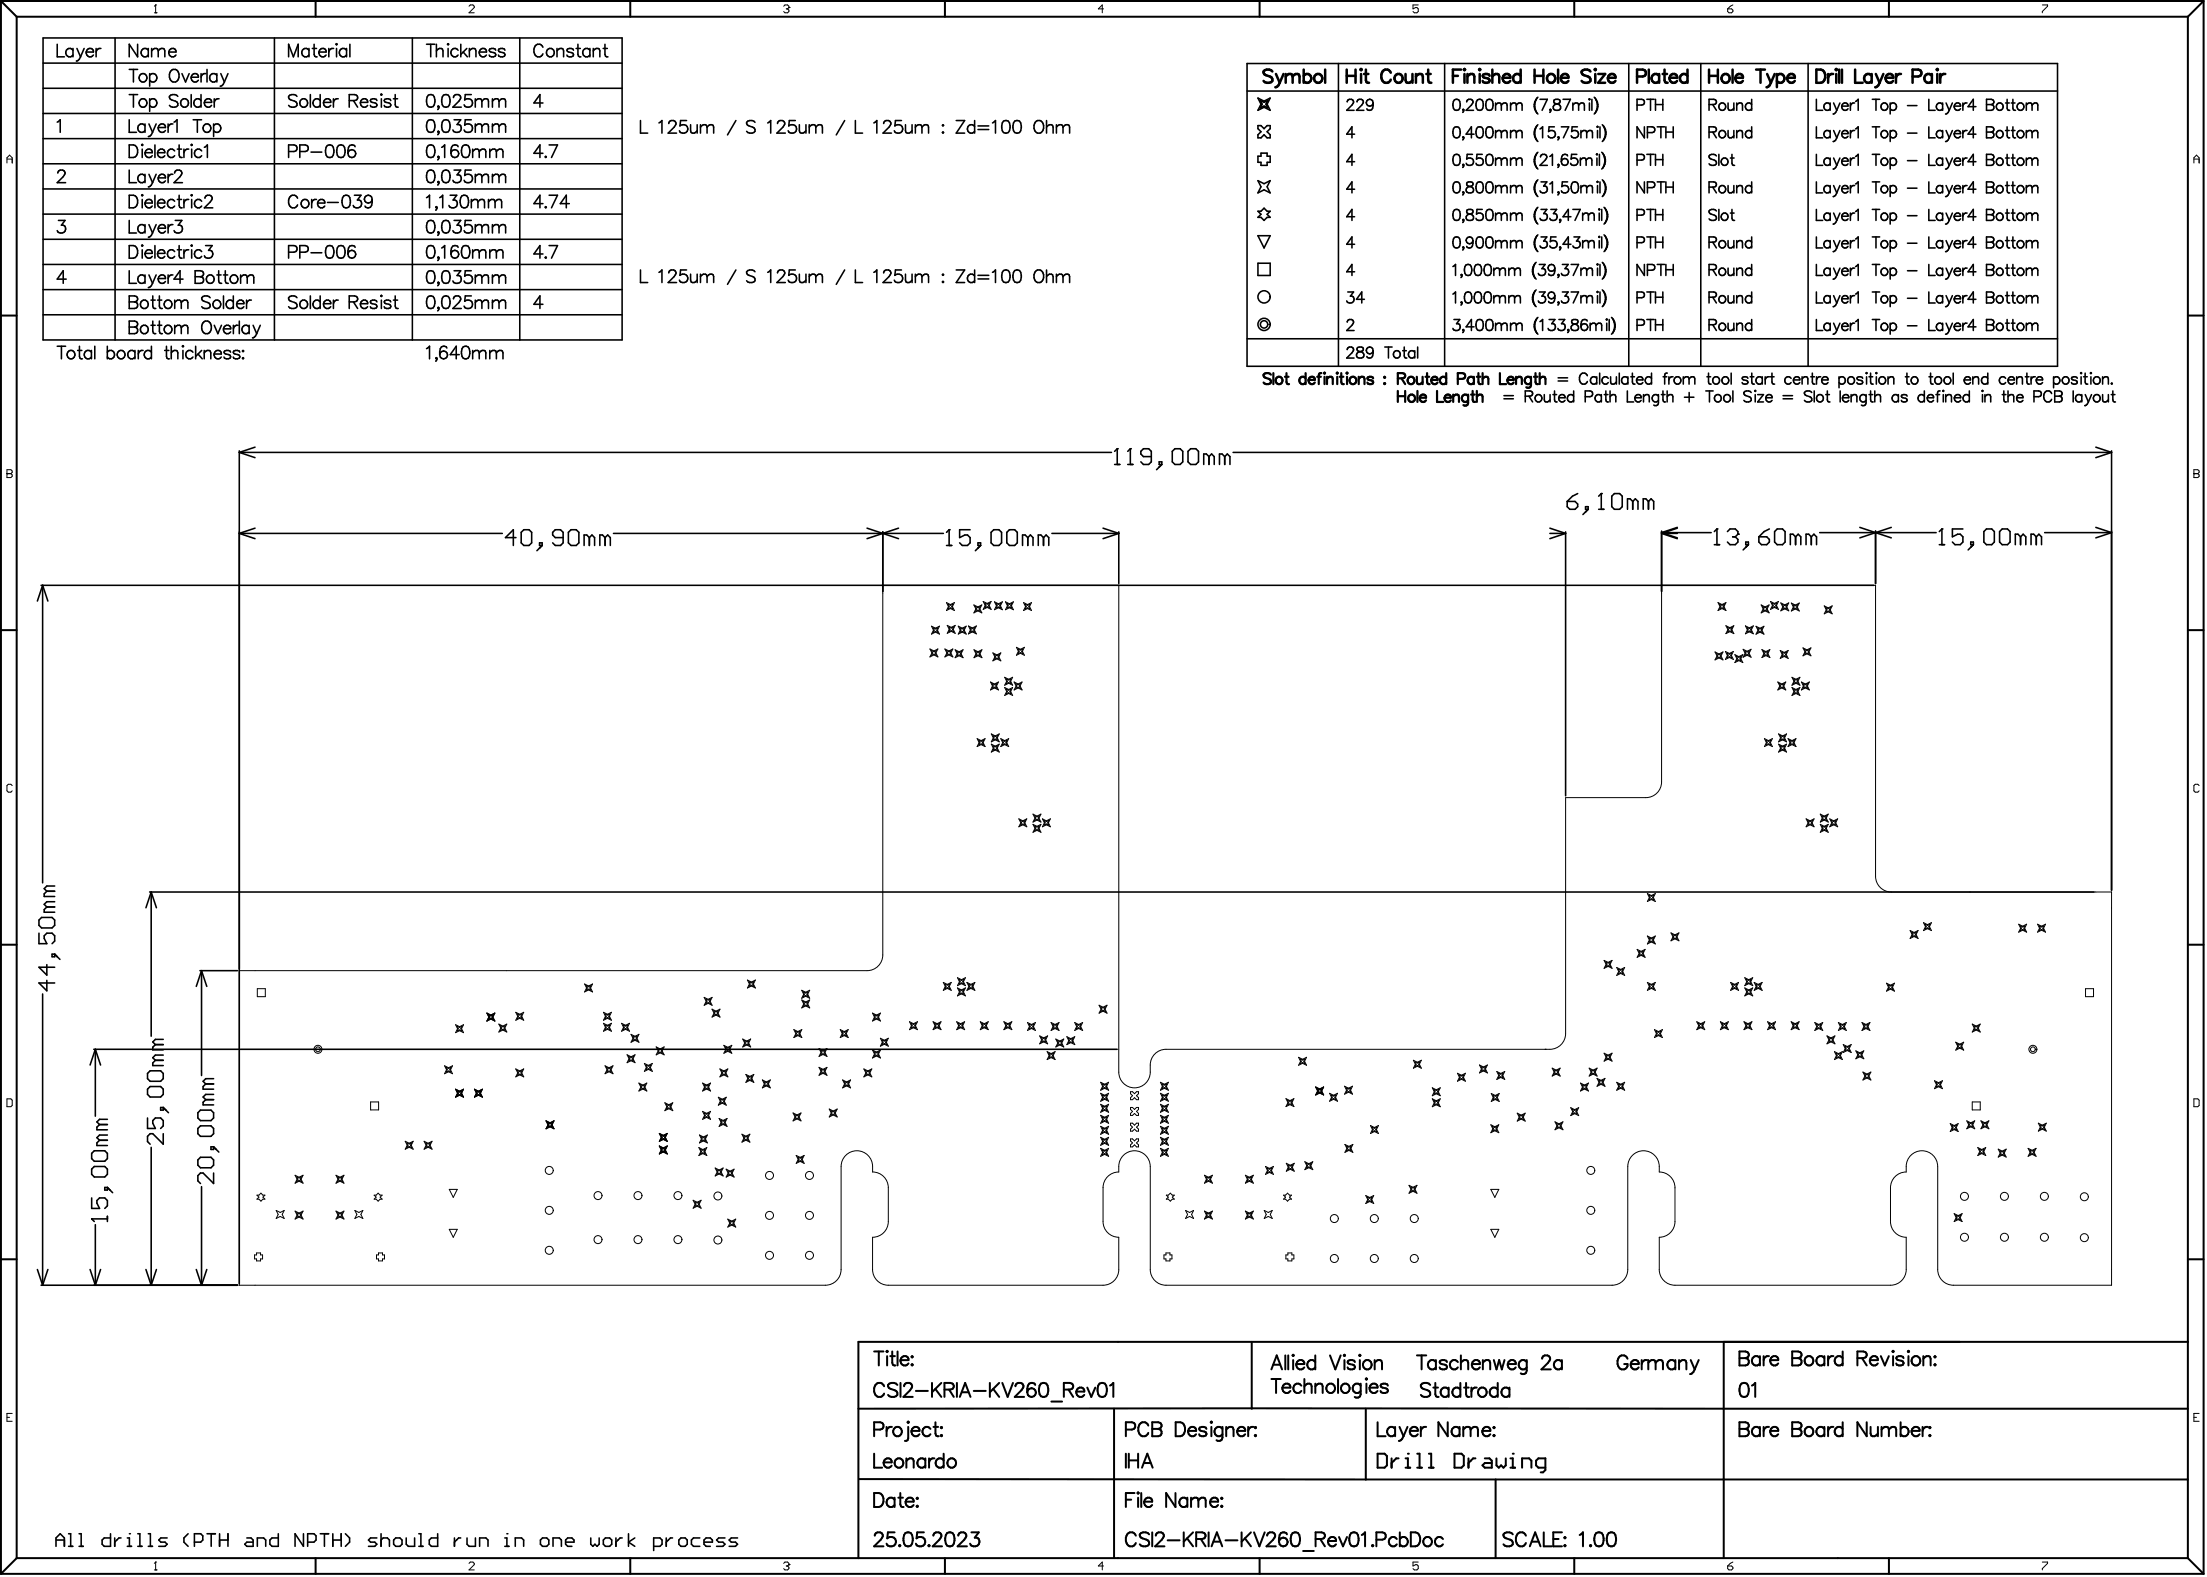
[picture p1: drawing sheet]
<svg xmlns="http://www.w3.org/2000/svg" width="234mm" height="167mm" viewBox="0 0 234 167" stroke-linecap="round" stroke-linejoin="round" font-family="sans-serif">
<g fill="none" stroke="#000" stroke-width=".21">
<path d="M.1 .1v166.4M.1 .1h233.1M.1 .1l1.7 1.7M1.8 1.8v163.1M1.8 1.8h229.7M33.4 .1v1.7M66.7 .1v1.7M100 .1v1.7M133.3 .1v1.7M166.6 .1v1.7M199.9 .1v1.7M231.5 1.8v163.1"/>
<path d="M233.2 .1v166.4M233.2 .1l-1.7 1.7M.1 33.4h1.7M231.5 33.4h1.7M.1 66.7h1.7M231.5 66.7h1.7M.1 100h1.7M231.5 100h1.7M.1 133.2h1.7M231.5 133.2h1.7M90.8 149.1h140.7M90.9 156.5h53.6"/>
<path d="M92.5 151.3h.6a.39 .39 0 0 0 .4-.4 .39 .39 0 0 0-.4-.4h-.6v1.5M92.5 153.8v1.5h.8M92.5 158h.5a.79 .79 0 0 1 .5 .7 .79 .79 0 0 1-.5 .8h-.5zM92.5 143h1M93 143v1.5M93.5 154.7a.47 .47 0 0 0 .3 .6 .47 .47 0 0 0 .6-.2M93.6 146.7a.54 .54 0 0 0-.7-.4 .54 .54 0 0 0-.4 .6 .65 .65 0 0 0 .1 .7 .65 .65 0 0 0 .7 .1l.3-.2M93.6 154.5a.41 .41 0 0 1 .5-.2 .41 .41 0 0 1 .3 .4h-.9zM93.8 143l.1-.1v.1v.1zM93.8 151v1M93.9 143.5v1M94.2 143.5h.5"/>
<path d="M94.4 151a.48 .48 0 0 0-.6 .4M94.4 143v1.2l.1 .2 .3 .1M94.7 158.7a.47 .47 0 0 0-.7-.1 .47 .47 0 0 0 0 .7 .47 .47 0 0 0 .7-.1M94.7 158.5v1M95 146.5a.56 .56 0 0 0-.6-.2 .56 .56 0 0 0-.4 .4l.1 .2 .6 .2a.36 .36 0 0 1 .2 .3 .36 .36 0 0 1-.1 .3 .68 .68 0 0 1-.8-.1M95 143v1.5M95.1 158.5h.4M95.3 158v1.2v.2l.3 .1M95.3 143.9a.47 .47 0 0 0 .3 .5 .47 .47 0 0 0 .5-.1M95.3 146.3v1.5M95.4 143.7a.41 .41 0 0 1 .4-.2 .41 .41 0 0 1 .3 .4h-.8zM95.7 146.7l.1-.3 .4-.1a.36 .36 0 0 1 .2 .6l-.8 .9h1"/>
<path d="M95.8 158.9a.47 .47 0 0 0 .3 .5 .47 .47 0 0 0 .6-.2M95.9 158.7a.41 .41 0 0 1 .5-.2 .41 .41 0 0 1 .3 .4h-.9zM95.9 154.6l.4-.3 .3 .1 .1 .9M95.9 154.3v1M96 150.5l.1-.1 .1 .1-.1 .1zM96.1 151v1.2l-.1 .2-.2 .1M96.5 151.4a.47 .47 0 0 0 .2 .5 .47 .47 0 0 0 .6-.1M96.5 151.2a.41 .41 0 0 1 .5-.2 .41 .41 0 0 1 .3 .4h-.8zM96.5 143.5l.1 .1h-.1zM96.5 144.3l.1 .1-.1 .1v-.1zM96.9 147.2h1.3M97 158.5h.1v.1z"/>
<path d="M97.1 159.3v.1v.1l-.1-.1zM97.9 154.5a.47 .47 0 0 0-.7 0 .47 .47 0 0 0 0 .7 .47 .47 0 0 0 .7-.1M97.9 154.3v1M98.3 154.3v1M98.5 151.2a.47 .47 0 0 0-.7-.1 .47 .47 0 0 0 0 .7 .47 .47 0 0 0 .7 0M98.6 146.3v1.5M98.8 151h.5M98.9 154.3a.48 .48 0 0 0-.6 .4M99 147l.6 .8M99 150.5v1.2l.1 .2 .2 .1M99.6 146.3l-1 1M99.6 151l.1 .1h-.1z"/>
<path d="M99.6 151.8l.1 .1-.1 .1v-.1zM99.9 154.5a.47 .47 0 0 0-.7 0 .47 .47 0 0 0 0 .7 .47 .47 0 0 0 .7-.1M99.9 153.8v1.5M99.9 147h.9a.34 .34 0 0 0 0-.6l-.9-.1v1.5M100.4 147l.5 .8M101.3 146.3v1.5M101.6 147.8l.5-1.5 .6 1.5M101.8 147.3h.7M103 147.2h1.3M104.7 146.3v1.5M105.1 147l.6 .8M105.7 146.3l-1 1"/>
<path d="M106.1 146.3l.5 1.5 .6-1.5M107.5 146.7l.1-.3 .4-.1a.36 .36 0 0 1 .2 .6l-.8 .9h1M109.5 146.5a.44 .44 0 0 0-.6-.1l-.1 .2-.1 .7M110.1 146.4a.48 .48 0 0 1 .8 .2 1.22 1.22 0 0 1-.2 1.1 .48 .48 0 0 1-.7-.2 1.22 1.22 0 0 1 .1-1.1zM111.3 148.3h1.1M112.6 147h.8a.34 .34 0 0 0 0-.6l-.8-.1v1.5M113.1 147l.5 .8M113.9 147.2a.47 .47 0 0 0 .3 .6 .47 .47 0 0 0 .5-.2M114 147a.41 .41 0 0 1 .4-.2 .41 .41 0 0 1 .3 .4h-.8zM115.1 146.8l.4 1 .4-1M116.4 146.4a.48 .48 0 0 1 .7 .2 1.22 1.22 0 0 1-.2 1.1 .48 .48 0 0 1-.7-.2 1.22 1.22 0 0 1 .2-1.1zM117.5 146.6l.3-.3v1.5"/>
<path d="M117.9 149.1v15.8M119.1 151.3h.7a.39 .39 0 0 0 .3-.4 .39 .39 0 0 0-.3-.4h-.7v1.5M119.1 153.8v1.5M119.1 158.7h.6M119.4 153.8v1.5M119.4 154.5h1M120.1 158h-1v1.5M120.4 158v-.1l.1 .1h-.1zM120.4 153.8v1.5M120.4 158.5v1M120.8 158v1.5M120.8 155.3l.6-1.5 .6 1.5"/>
<path d="M121.1 154.8h.7M121.1 158.9a.47 .47 0 0 0 .3 .5 .47 .47 0 0 0 .5-.2M121.1 158.7a.41 .41 0 0 1 .5-.2 .41 .41 0 0 1 .3 .4h-.8zM121.5 150.8a.54 .54 0 0 0-.6-.3 .54 .54 0 0 0-.4 .6 .65 .65 0 0 0 .1 .7 .65 .65 0 0 0 .7 .1l.2-.3M121.9 150.5l.9 .1a.34 .34 0 0 1 0 .5l-.2 .1a.39 .39 0 0 1 .3 .4 .39 .39 0 0 1-.3 .4h-.7zM121.9 151.2h.7M124.4 158v1.5l-1-1.5v1.5M124.4 150.5h.5a.79 .79 0 0 1 .5 .7 .79 .79 0 0 1-.5 .8h-.5zM125.6 158.7a.47 .47 0 0 0-.7-.1 .47 .47 0 0 0 0 .7 .47 .47 0 0 0 .7-.1M125.6 158.5v1M125.7 151.4a.47 .47 0 0 0 .3 .5 .47 .47 0 0 0 .6-.1M125.8 151.2a.41 .41 0 0 1 .5-.2 .41 .41 0 0 1 .3 .4h-.9z"/>
<path d="M126 158.8l.4-.3h.3l.1 .3M126 158.5v1M126.8 158.8l.4-.3h.3l.1 1M126.8 158.8v.7M127.7 151.2a.45 .45 0 0 0-.8 0l.2 .2 .5 .1 .1 .3a.45 .45 0 0 1-.8 0M128 158.9a.47 .47 0 0 0 .3 .5 .47 .47 0 0 0 .6-.2M128.1 150.5l.1-.1 .1 .1-.1 .1zM128.1 158.7a.41 .41 0 0 1 .5-.2 .41 .41 0 0 1 .3 .4h-.9zM128.2 151v1M129.2 158.5h.1h.1l-.1 .1zM129.2 159.4l.1-.1 .1 .1-.1 .1zM129.4 151.2a.47 .47 0 0 0-.7-.1 .47 .47 0 0 0 0 .7 .47 .47 0 0 0 .7 0"/>
<path d="M129.4 151v1.1a.39 .39 0 0 1-.3 .3 .39 .39 0 0 1-.4 0M129.8 151.3l.3-.3 .4 .1v.9M129.8 151v1M130.9 151.4a.47 .47 0 0 0 .3 .5 .47 .47 0 0 0 .6-.1M131 151.2a.41 .41 0 0 1 .5-.2 .41 .41 0 0 1 .3 .4h-.9zM132.1 151v1M132.5 142v7.1M132.6 151a.48 .48 0 0 0-.5 .4M132.8 151l.1 .1h-.1zM132.8 151.8l.1 .1-.1 .1v-.1zM134.5 144.9l.6-1.5 .6 1.5M134.5 145.9h1"/>
<path d="M134.7 144.4h.8M135 145.9v1.5M135.7 146.8a.47 .47 0 0 0 .3 .6 .47 .47 0 0 0 .5-.2M135.8 146.6a.41 .41 0 0 1 .4-.2 .41 .41 0 0 1 .3 .4h-.8zM136 143.4v1.5M136.3 143.4v1.5M136.8 143.4v-.1l.1 .1-.1 .1zM136.8 143.9v1M137.2 144.3a.47 .47 0 0 0 .2 .6 .47 .47 0 0 0 .6-.2M137.4 144a.39 .39 0 0 1 .4-.1 .39 .39 0 0 1 .2 .4h-.8zM137.7 146.6a.47 .47 0 0 0-.7-.1 .47 .47 0 0 0 0 .7 .47 .47 0 0 0 .7 0M138 145.9v1.5"/>
<path d="M138 146.7l.4-.3 .3 .1 .1 .9M139.2 144.1a.47 .47 0 0 0-.7 0 .47 .47 0 0 0 0 .7 .47 .47 0 0 0 .7-.1M139.2 143.4v1.5M139.2 146.4v1M139.2 146.7l.3-.3 .4 .1 .1 .9M140.7 143.4l.6 1.5 .6-1.5M141.6 145.9v1.5M142.2 143.4l.1-.1v.1v.1zM142.3 143.9v1M143.4 144.1a.45 .45 0 0 0-.8 0l.1 .2 .6 .2 .1 .2a.45 .45 0 0 1-.8 0M143.8 143.4l.1-.1 .1 .1-.1 .1zM143.9 143.9v1"/>
<path d="M144 146.4v1.1a.39 .39 0 0 1-.2 .4 .39 .39 0 0 1-.4-.1M144 146.6a.47 .47 0 0 0-.7-.1 .47 .47 0 0 0 0 .7 .47 .47 0 0 0 .7 0M144.5 156.5h87M144.5 149.1v7.4M144.6 145.8l.1 .1-.1 .1-.1-.1zM144.6 146.4v1M144.9 146.8a.47 .47 0 0 0 .3 .6 .47 .47 0 0 0 .6-.2M145 146.6a.41 .41 0 0 1 .5-.2 .41 .41 0 0 1 .3 .4h-.9zM145.5 144.2l.3-.3 .4 .1v.9M145.5 143.9v1M145.8 153.8h.7l.3 .3v1l-.3 .2h-.7zM145.8 150.5v1.5h.8"/>
<path d="M146.9 146.6a.45 .45 0 0 0-.8 0l.2 .2 .5 .2 .1 .2a.45 .45 0 0 1-.8 0M147.3 154.3v1M147.6 151.2a.47 .47 0 0 0-.7-.1 .47 .47 0 0 0 0 .7 .47 .47 0 0 0 .7 0M147.6 151v1M148 154.3h-.3l-.4 .5M148.1 151l.4 1M148.5 152a.57 .57 0 0 1-.5 .5M148.7 155.3h.5M148.7 154.3h.3v1M148.9 151l-.4 1M149 153.8h.1M149.2 151.4a.47 .47 0 0 0 .3 .5 .47 .47 0 0 0 .5-.1"/>
<path d="M149.3 151.2a.41 .41 0 0 1 .4-.2 .41 .41 0 0 1 .3 .4h-.8zM149.9 143.4h1M150 155.3h.5M150 153.8h.2v1.5M150.3 151v1M150.4 143.4v1.5M150.9 151a.48 .48 0 0 0-.6 .4M151.2 155.3h.5M151.2 153.8h.2v1.5M151.3 146.5a.56 .56 0 0 0-.5-.2 .56 .56 0 0 0-.4 .4l.1 .2 .6 .2a.36 .36 0 0 1 .2 .3 .36 .36 0 0 1-.1 .3 .68 .68 0 0 1-.8-.1M151.7 146.8h.5M151.9 146.3v1.2l.1 .2 .2 .1"/>
<path d="M151.9 144.1a.47 .47 0 0 0-.7 0 .47 .47 0 0 0 0 .7 .47 .47 0 0 0 .7-.1M151.9 143.9v1M153.1 144.1a.45 .45 0 0 0-.8 0l.1 .2 .6 .2 .1 .2a.45 .45 0 0 1-.8 0M153.2 150.5v1.5l-1-1.5v1.5M153.3 147a.47 .47 0 0 0-.7 0 .47 .47 0 0 0 0 .7 .47 .47 0 0 0 .7-.1M153.3 146.8v1M153.9 153.8h.8l.2 .3v1l-.2 .2h-.8zM154.3 144.1a.47 .47 0 0 0-.7 0 .47 .47 0 0 0 0 .7 .47 .47 0 0 0 .7-.1M154.4 151.2a.47 .47 0 0 0-.6-.1 .47 .47 0 0 0 0 .7 .47 .47 0 0 0 .6 0M154.4 151v1M154.5 147a.47 .47 0 0 0-.7 0 .47 .47 0 0 0 0 .7 .47 .47 0 0 0 .7-.1M154.5 146.3v1.5"/>
<path d="M154.6 144.2l.3-.3 .4 .1 .1 .9M154.6 143.4v1.5M154.8 151.3l.4-.3 .3 .1 .1 .2M154.8 151v1M154.9 146.8h.5M155.1 146.3v1.2l.1 .2 .3 .1M155.4 154.3v1M155.6 151.3l.4-.3 .3 .1 .1 .9M155.6 151.3v.7M155.7 146.8v1M155.7 144.3a.47 .47 0 0 0 .3 .6 .47 .47 0 0 0 .6-.2M155.8 144.1a.41 .41 0 0 1 .5-.2 .41 .41 0 0 1 .3 .4h-.9z"/>
<path d="M156.1 154.3h-.2l-.5 .5M156.3 146.8a.48 .48 0 0 0-.6 .4M156.9 151.4a.47 .47 0 0 0 .2 .5 .47 .47 0 0 0 .6-.1M156.9 144.2l.4-.3 .3 .1 .1 .9M156.9 143.9v1M156.9 151.2a.41 .41 0 0 1 .5-.2 .41 .41 0 0 1 .3 .4h-.8zM157.1 154.3h.5l.3 .3v.7h-.8l-.2-.2 .2-.3h.8M158 151.1l.1-.1 .1 .1h-.1zM158 151.9l.1-.1 .1 .1-.1 .1zM158.1 143.9l.3 1 .2-1 .3 1 .3-1M158.3 156.5v8.4M158.4 154.3v.8l.2 .2 .2-.2 .3 .2 .2-.2v-.8"/>
<path d="M158.5 147a.47 .47 0 0 0-.7 0 .47 .47 0 0 0 0 .7 .47 .47 0 0 0 .7-.1M158.5 146.3v1.5M159.5 144.3a.47 .47 0 0 0 .3 .6 .47 .47 0 0 0 .6-.2M159.6 144.1a.41 .41 0 0 1 .5-.2 .41 .41 0 0 1 .3 .4h-.9zM159.7 147a.47 .47 0 0 0-.7 0 .47 .47 0 0 0 0 .7 .47 .47 0 0 0 .7-.1M159.7 146.8v1M159.8 155.3h.5M159.8 154.3h.3v1M160.1 153.8h.1M161.1 155.3v-1h.7l.2 .3v.7M161.6 144.1a.47 .47 0 0 0-.7 0 .47 .47 0 0 0 0 .7 .47 .47 0 0 0 .7-.1M161.6 143.9v1.1a.39 .39 0 0 1-.3 .4 .39 .39 0 0 1-.4-.1"/>
<path d="M163.2 143.8l.1-.3 .4-.1a.36 .36 0 0 1 .3 .6l-.9 .9h1M163.5 155.3h-.7l-.3-.2v-.5l.3-.3h.7v1.2l-.2 .3h-.3M165.3 144.1a.47 .47 0 0 0-.7 0 .47 .47 0 0 0 0 .7 .47 .47 0 0 0 .7-.1M165.3 143.9v1M172.2 143.8a.54 .54 0 0 0-.6-.4 .54 .54 0 0 0-.4 .6 .65 .65 0 0 0 .1 .7 .65 .65 0 0 0 .7 .1l.2-.3v-.2h-.3M172.6 144.3a.47 .47 0 0 0 .2 .6 .47 .47 0 0 0 .6-.2M172.6 144.1a.41 .41 0 0 1 .5-.2 .41 .41 0 0 1 .3 .4h-.8zM173.7 143.9v1M174.3 143.9a.48 .48 0 0 0-.6 .4M174.4 144.2l.4-.3 .3 .1 .1 .2M174.4 143.9v1M175.2 144.2l.3-.3 .4 .1 .1 .9"/>
<path d="M175.2 144.2v.7M177.3 144.1a.47 .47 0 0 0-.7 0 .47 .47 0 0 0 0 .7 .47 .47 0 0 0 .7-.1M177.3 143.9v1M177.7 144.2l.3-.3 .4 .1v.9M177.7 143.9v1M178.9 143.9l.4 1M179.3 144.9a.57 .57 0 0 1-.5 .5M179.8 143.9l-.5 1M182.4 142v22.9M184.1 150.5l.8 .1a.34 .34 0 0 1 0 .5l-.2 .1a.39 .39 0 0 1 .4 .4 .39 .39 0 0 1-.4 .4h-.6zM184.1 143l.8 .1a.34 .34 0 0 1 0 .5l-.2 .1a.39 .39 0 0 1 .4 .4 .39 .39 0 0 1-.4 .4h-.6zM184.1 151.2h.6"/>
<path d="M184.1 143.7h.6M184.3 146.4a.48 .48 0 0 1 .7 .2 1.22 1.22 0 0 1-.2 1.1 .48 .48 0 0 1-.7-.2 1.22 1.22 0 0 1 .2-1.1zM185.4 146.6l.3-.3v1.5M186.2 151.2a.47 .47 0 0 0-.7-.1 .47 .47 0 0 0 0 .7 .47 .47 0 0 0 .7 0M186.2 143.7a.47 .47 0 0 0-.7-.1 .47 .47 0 0 0 0 .7 .47 .47 0 0 0 .7 0M186.2 143.5v1M186.2 151v1M186.6 143.5v1M186.6 151v1M187.2 151a.48 .48 0 0 0-.6 .4M187.2 143.5a.48 .48 0 0 0-.6 .4M187.3 151.4a.47 .47 0 0 0 .3 .5 .47 .47 0 0 0 .6-.1"/>
<path d="M187.3 143.9a.47 .47 0 0 0 .3 .5 .47 .47 0 0 0 .6-.1M187.4 151.2a.41 .41 0 0 1 .5-.2 .41 .41 0 0 1 .3 .4h-.9zM187.4 143.7a.41 .41 0 0 1 .5-.2 .41 .41 0 0 1 .3 .4h-.9zM189.6 150.5l.9 .1a.34 .34 0 0 1 0 .5l-.2 .1a.39 .39 0 0 1 .3 .4 .39 .39 0 0 1-.3 .4h-.7zM189.6 143l.9 .1a.34 .34 0 0 1 0 .5l-.2 .1a.39 .39 0 0 1 .3 .4 .39 .39 0 0 1-.3 .4h-.7zM189.6 151.2h.7M189.6 143.7h.7M193 151.2a.47 .47 0 0 0-.6-.1 .47 .47 0 0 0 0 .7 .47 .47 0 0 0 .6 0M193 143.7a.47 .47 0 0 0-.6-.1 .47 .47 0 0 0 0 .7 .47 .47 0 0 0 .6 0M193 143.5v1M193 151v1M193.4 143.5v1"/>
<path d="M193.4 151v1M194 151a.48 .48 0 0 0-.6 .4M194 143.5a.48 .48 0 0 0-.6 .4M195 151.2a.47 .47 0 0 0-.7-.1 .47 .47 0 0 0 0 .7 .47 .47 0 0 0 .7 0M195 143.7a.47 .47 0 0 0-.7-.1 .47 .47 0 0 0 0 .7 .47 .47 0 0 0 .7 0M195 143v1.5M195 150.5v1.5M196.5 143.7l.9-.1a.34 .34 0 0 0 0-.5l-.9-.1v1.5M197 143.7l.5 .8M197.5 150.5v1.5l-1-1.5v1.5M197.9 143.9a.47 .47 0 0 0 .2 .5 .47 .47 0 0 0 .6-.1M197.9 143.7a.41 .41 0 0 1 .5-.2 .41 .41 0 0 1 .3 .4h-.8z"/>
<path d="M197.9 151l.1 .9 .4 .1 .3-.3M198.7 151v1M199 143.5l.4 1 .5-1M199.1 151.3l.4-.3 .3 .1 .1 .2M199.1 151v1M199.9 151.3v.7M199.9 151.3l.3-.3 .4 .1 .1 .9M200.3 143v-.1l.1 .1-.1 .1zM200.3 143.5v1M201.1 151.2a.47 .47 0 0 1 .7-.1 .47 .47 0 0 1 0 .7 .47 .47 0 0 1-.7 0M201.1 150.5v1.5M201.4 143.7a.45 .45 0 0 0-.7 0v.1l.7 .3v.2a.45 .45 0 0 1-.7 0"/>
<path d="M201.9 143.5v1M201.9 142.9l.1 .1-.1 .1v-.1zM202.3 151.4a.47 .47 0 0 0 .3 .5 .47 .47 0 0 0 .5-.1M202.4 151.2a.41 .41 0 0 1 .4-.2 .41 .41 0 0 1 .3 .4h-.8zM203.4 151v1M203.5 143.8l.4-.3 .3 .1 .1 .9M203.5 143.5v1M204 151a.48 .48 0 0 0-.6 .4M204.1 151.1l.1-.1 .1 .1h-.1zM204.1 151.9l.1-.1 .1 .1-.1 .1zM204.7 143.6l.1-.1v.1zM204.7 144.4l.1-.1v.1v.1z"/>
<path d="M231.5 142h-140.7v22.9M.1 166.5h233.1M1.8 164.9h229.7M1.8 164.9l-1.7 1.6M33.4 164.9v1.6M66.7 164.9v1.6M92.6 162.5l.1-.3 .4-.1a.36 .36 0 0 1 .2 .6l-.8 .9h1M94.7 162.1h-.7l-.1 .7a.52 .52 0 0 1 .8 0 .52 .52 0 0 1-.1 .7 .52 .52 0 0 1-.8-.2M95.1 163.5h.1h.1l-.1 .1zM95.8 162.2a.48 .48 0 0 1 .7 .2 1.22 1.22 0 0 1-.1 1.1 .48 .48 0 0 1-.7-.2 1.22 1.22 0 0 1 .1-1.1zM97.8 162.1h-.7l-.1 .7a.52 .52 0 0 1 .8 0 .52 .52 0 0 1-.1 .7 .52 .52 0 0 1-.8-.2M98.2 163.5h.1h.1l-.1 .1z"/>
<path d="M98.8 162.5l.1-.3 .4-.1a.36 .36 0 0 1 .2 .6l-.8 .9h1M100 164.9v1.6M100.2 162.2a.48 .48 0 0 1 .7 .2 1.22 1.22 0 0 1-.1 1.1 .48 .48 0 0 1-.7-.2 1.22 1.22 0 0 1 .1-1.1zM101.4 162.5l.1-.3 .5-.1a.36 .36 0 0 1 .2 .6l-.9 .9h1M102.8 162.1h.8l-.5 .6a.48 .48 0 0 1 .5 .5 .48 .48 0 0 1-.6 .4l-.2-.1-.1-.2M120.2 162.5a.54 .54 0 0 0-.6-.4 .54 .54 0 0 0-.5 .6 .65 .65 0 0 0 .2 .7 .65 .65 0 0 0 .7 .1l.2-.2M121.6 162.4a.56 .56 0 0 0-.5-.3 .56 .56 0 0 0-.5 .4l.1 .2 .6 .2a.36 .36 0 0 1 .3 .3 .36 .36 0 0 1-.1 .3 .68 .68 0 0 1-.9-.1M121.9 162.1v1.5M122.3 162.5l.1-.3 .5-.1a.36 .36 0 0 1 .2 .6l-.9 .9h1M123.6 163h1.2M125.3 162.1v1.5M125.6 162.8l.6 .8"/>
<path d="M126.2 162.1l-.9 1M126.6 162.8h.8a.34 .34 0 0 0 0-.6l-.8-.1v1.5M127.1 162.8l.5 .8M127.9 162.1v1.5M128.2 163.6l.6-1.5 .5 1.5M128.4 163.1h.7M129.7 163h1.2M131.4 162.1v1.5M131.7 162.8l.7 .8M132.4 162.1l-1 1M132.7 162.1l.6 1.5 .5-1.5M133.3 164.9v1.6"/>
<path d="M134.1 162.5l.1-.3 .5-.1a.36 .36 0 0 1 .2 .6l-.9 .9h1M136.2 162.4a.44 .44 0 0 0-.7-.2l-.1 .2-.1 .7M136.8 162.2a.48 .48 0 0 1 .7 .2 1.22 1.22 0 0 1-.1 1.1 .48 .48 0 0 1-.8-.2 1.22 1.22 0 0 1 .2-1.1zM137.9 164.1h1.1M139.2 162.8h.9a.34 .34 0 0 0 0-.6l-.9-.1v1.5M139.7 162.8l.5 .8M140.5 163.1a.47 .47 0 0 0 .3 .5 .47 .47 0 0 0 .6-.2M140.6 162.8a.41 .41 0 0 1 .5-.2 .41 .41 0 0 1 .3 .5h-.9zM141.7 162.6l.4 1 .4-1M143 162.2a.48 .48 0 0 1 .7 .2 1.22 1.22 0 0 1-.1 1.1 .48 .48 0 0 1-.8-.2 1.22 1.22 0 0 1 .2-1.1zM144.1 162.4l.3-.3v1.5M145.2 163.5h.1l-.1 .1z"/>
<path d="M145.6 162.9h.7a.39 .39 0 0 0 .3-.4 .39 .39 0 0 0-.3-.4h-.7v1.5M147.8 162.8a.47 .47 0 0 0-.7 0 .47 .47 0 0 0 0 .7 .47 .47 0 0 0 .7-.1M148.1 162.8a.47 .47 0 0 1 .7 0 .47 .47 0 0 1 0 .7 .47 .47 0 0 1-.7-.1M148.1 162.1v1.5M149.3 162.1h.5a.79 .79 0 0 1 .5 .8 .79 .79 0 0 1-.5 .7h-.5zM152.7 162.8a.47 .47 0 0 0-.7 0 .47 .47 0 0 0 0 .7 .47 .47 0 0 0 .7-.1M160.1 162.4a.56 .56 0 0 0-.6-.3 .56 .56 0 0 0-.4 .4l.1 .2 .6 .2a.36 .36 0 0 1 .3 .3 .36 .36 0 0 1-.2 .3 .68 .68 0 0 1-.8-.1M161.5 162.5a.54 .54 0 0 0-.7-.4 .54 .54 0 0 0-.4 .6 .65 .65 0 0 0 .2 .7 .65 .65 0 0 0 .7 .1l.2-.2M161.9 163.6l.5-1.5 .6 1.5M162.1 163.1h.7M163.4 162.1v1.5h.8M164.4 162.8h.5"/>
<path d="M165.3 162.1h-.9v1.5h.9M165.5 162.7l.1-.1 .1 .1-.1 .1zM165.5 163.5h.1h.1l-.1 .1zM166.6 164.9v1.6M167.2 162.4l.3-.3v1.5M168.2 163.5h.1h.1l-.1 .1zM168.9 162.2a.48 .48 0 0 1 .7 .2 1.22 1.22 0 0 1-.1 1.1 .48 .48 0 0 1-.7-.2 1.22 1.22 0 0 1 .1-1.1zM170.2 162.2a.48 .48 0 0 1 .7 .2 1.22 1.22 0 0 1-.1 1.1 .48 .48 0 0 1-.7-.2 1.22 1.22 0 0 1 .1-1.1zM199.9 164.9v1.6M231.5 164.9l1.7 1.6"/>
<circle cx="94.9" cy="151.5" r=".49"/>
<circle cx="95.1" cy="154.8" r=".49"/>
<circle cx="100.7" cy="154.8" r=".49"/>
<circle cx="109.2" cy="147.4" r=".46"/>
<circle cx="140.8" cy="146.9" r=".49"/>
<circle cx="142.3" cy="146.9" r=".48"/>
<circle cx="144.7" cy="144.4" r=".49"/>
<circle cx="156.9" cy="147.3" r=".48"/>
<circle cx="191.4" cy="151.5" r=".49"/>
<circle cx="191.4" cy="144" r=".49"/>
<circle cx="202.7" cy="144" r=".49"/>
<circle cx="135.8" cy="163.2" r=".46"/>
<circle cx="151" cy="163.1" r=".49"/>
</g>
<g fill="none" stroke="#000" stroke-width=".11">
<path d="M.7 17.2v-.5l.3-.3 .3 .3v.5M.7 16.8h.6M16.3 1.4h.3M16.5 .5h.1M16.5 .5v.9M16.5 .5l-.2 .2M49.6 .7l.2-.2h.2l.2 .2v.1l-.6 .6h.6M82.9 .7l.2-.2h.2l.2 .2v.1M83.2 .9h.1M83.3 .9l.2 .2v.1l-.2 .2h-.2l-.2-.2M83.5 .8h.1M83.5 .8l-.2 .1"/>
<path d="M116.8 .9h-.6l.4-.4v.9M150.1 .5h-.6v.4l.3-.1h.1l.2 .1v.3l-.2 .2h-.2l-.2-.2M182.8 .9h.4l.2 .2v.1l-.2 .2h-.2l-.2-.2zM183.4 .5l-.6 .4M216.1 .5h.6v.2l-.6 .5v.2M232.2 16.8h.5M232.2 17.2v-.5l.2-.3 .3 .3v.5M.7 50.1h.1M.7 49.7h.5l.1 .1v.2l-.1 .1 .1 .2v.1l-.1 .1h-.5zM.7 50.1h.5M232.2 50.1h.1M232.2 49.7h.4l.1 .1v.2l-.1 .1 .1 .2v.1l-.1 .1h-.4z"/>
<path d="M232.2 50.1h.4M93.4 61.9h.1M93.4 61.9h25v51.5a1.66 1.66 0 0 0 1.7 1.7 1.66 1.66 0 0 0 1.6-1.7 2.05 2.05 0 0 1 .8-2.1l.9-.3h40.6a1.66 1.66 0 0 0 1.7-1.6v-25h8.5a1.66 1.66 0 0 0 1.6-1.7v-20.8M93.4 61.9v39.1a1.66 1.66 0 0 1-1.7 1.7h-66.4v33.3h62.1M98.4 68.7l.4 .2 .4-.2-.2 .4 .2 .4-.4-.2-.4 .2 .2-.4zM98.6 66.3l.4 .2 .4-.2-.2 .4 .2 .4-.4-.2-.4 .2 .2-.4zM98.6 68.8l.2 .2 .3-.2-.1 .3 .1 .2-.3-.1-.2 .1 .1-.2zM98.7 66.4l.3 .1 .2-.1-.1 .3 .1 .2-.2-.1-.3 .1 .2-.2zM100 68.7l.4 .2 .4-.2-.2 .4 .2 .4-.4-.2-.4 .2 .2-.4zM100.1 63.8l.5 .2 .4-.2-.2 .4 .2 .4-.4-.2-.5 .2 .3-.4zM100.2 68.8l.2 .2 .3-.2-.2 .3 .2 .2-.3-.1-.2 .1 .1-.2zM100.2 66.2l.5 .2 .4-.2-.2 .4 .2 .4-.4-.2-.5 .2 .2-.4z"/>
<path d="M100.3 63.9l.3 .2 .2-.2-.1 .3 .1 .2-.2-.1-.3 .1 .1-.2zM100.4 66.3l.3 .2 .2-.2-.1 .3 .1 .2-.2-.1-.3 .1 .1-.2zM101.1 68.7l.4 .3 .4-.3-.2 .5 .2 .4-.4-.2-.4 .2 .2-.4zM101.2 68.9l.3 .1 .2-.1-.1 .3 .1 .2-.2-.1-.3 .1 .2-.2zM101.4 66.3l.4 .2 .4-.2-.2 .4 .2 .4-.4-.2-.4 .2 .2-.4zM101.6 66.4l.2 .1 .3-.1-.2 .3 .2 .2-.3-.1-.2 .1 .1-.2zM102.5 66.2l.4 .2 .4-.2-.2 .5 .2 .4-.4-.2-.4 .2 .2-.4zM102.6 66.4l.3 .1 .3-.1-.2 .3 .2 .2-.3-.1-.3 .1 .2-.2zM103.1 64l.4 .2 .4-.2-.2 .4 .2 .5-.4-.3-.4 .3 .2-.5zM103.1 68.7l.4 .3 .4-.3-.2 .5 .2 .4-.4-.2-.4 .2 .2-.4zM103.2 64.2l.3 .1 .2-.1-.1 .2 .1 .3-.2-.1-.3 .1 .1-.3zM103.2 68.9l.3 .1 .2-.1-.1 .3 .1 .2-.2-.1-.3 .1 .2-.2z"/>
<path d="M103.4 78.2l.4 .2 .4-.2-.2 .4 .2 .4-.4-.2-.4 .2 .2-.4zM103.6 78.3l.2 .1 .3-.1-.2 .3 .2 .2-.3-.1-.2 .1 .1-.2zM104 63.6l.5 .3 .4-.3-.2 .5 .2 .4-.4-.2-.5 .2 .2-.4zM104.2 63.8l.3 .1 .2-.1-.1 .3 .1 .2-.2-.1-.3 .1 .1-.2zM104.8 72.2l.4 .2 .5-.2-.3 .4 .3 .4-.5-.2-.4 .2 .2-.4zM104.9 77.7l.4 .2 .4-.2-.2 .4 .2 .4-.4-.2-.4 .2 .2-.4zM104.9 78.7l.4 .2 .4-.2-.2 .5 .2 .4-.4-.2-.4 .2 .2-.4zM105 72.3l.2 .2 .3-.2-.1 .3 .1 .2-.3-.1-.2 .1 .1-.2zM105.1 69.1l.4 .2 .4-.2-.2 .4 .2 .4-.4-.2-.4 .2 .2-.4zM105.1 77.8l.2 .1 .3-.1-.2 .3 .2 .2-.3-.1-.2 .1 .1-.2zM105.1 78.9l.2 .1 .3-.1-.2 .3 .2 .2-.3-.1-.2 .1 .1-.2zM105.2 63.7l.5 .2 .4-.2-.2 .4 .2 .4-.4-.2-.5 .2 .2-.4z"/>
<path d="M105.2 69.3l.3 .1 .2-.1-.1 .2 .1 .3-.2-.2-.3 .2 .2-.3zM105.4 63.8l.3 .2 .2-.2-.1 .3 .1 .3-.2-.2-.3 .2 .1-.3zM105.9 78.2l.4 .2 .4-.2-.2 .4 .2 .4-.4-.2-.4 .2 .2-.4zM106.1 78.3l.2 .1 .3-.1-.2 .3 .2 .2-.3-.1-.2 .1 .1-.2zM106.3 71.7l.4 .2 .5-.2-.3 .4 .3 .4-.5-.2-.4 .2 .2-.4zM106.3 72.7l.4 .3 .5-.3-.3 .5 .3 .4-.5-.2-.4 .2 .2-.4zM106.4 63.7l.4 .2 .4-.2-.2 .4 .2 .4-.4-.2-.4 .2 .2-.4zM106.5 71.8l.2 .2 .3-.2-.1 .3 .1 .2-.3-.1-.2 .1 .1-.2zM106.5 72.9l.2 .1 .3-.1-.1 .3 .1 .2-.3-.1-.2 .1 .1-.2zM106.6 63.8l.2 .2 .3-.2-.2 .3 .2 .3-.3-.2-.2 .2 .1-.3zM107.3 72.2l.4 .2 .5-.2-.3 .4 .3 .4-.5-.2-.4 .2 .2-.4zM107.5 72.3l.2 .2 .3-.2-.1 .3 .1 .2-.3-.1-.2 .1 .1-.2z"/>
<path d="M107.6 68.5l.4 .2 .4-.2-.2 .4 .2 .4-.4-.2-.4 .2 .2-.4zM107.7 68.7l.3 .1 .2-.1-.1 .2 .1 .3-.2-.2-.3 .2 .2-.3zM108.3 63.8l.4 .2 .5-.2-.3 .4 .3 .4-.5-.2-.4 .2 .2-.4zM108.5 63.9l.2 .2 .3-.2-.1 .3 .1 .2-.3-.1-.2 .1 .1-.2zM175.8 61.9h.1M175.8 61.9h22.7v30.8a1.66 1.66 0 0 0 1.6 1.7h23.3M181.5 69l.4 .2 .4-.2-.2 .4 .2 .4-.4-.2-.4 .2 .2-.4zM181.6 69.2l.3 .1 .3-.1-.2 .2 .2 .3-.3-.2-.3 .2 .2-.3zM181.8 63.8l.4 .2 .4-.2-.2 .4 .2 .4-.4-.2-.4 .2 .2-.4zM182 63.9l.2 .2 .3-.2-.2 .3 .2 .2-.3-.1-.2 .1 .1-.2zM182.6 68.9l.4 .2 .4-.2-.2 .5 .2 .4-.4-.2-.4 .2 .2-.4zM182.6 66.2l.5 .2 .4-.2-.2 .4 .2 .4-.4-.2-.5 .2 .2-.4z"/>
<path d="M182.7 69.1l.3 .1 .3-.1-.2 .3 .2 .2-.3-.1-.3 .1 .2-.2zM182.8 66.4l.3 .1 .2-.1-.1 .2 .1 .3-.2-.1-.3 .1 .1-.3zM183.6 69.3l.4 .2 .4-.2-.2 .4 .2 .4-.4-.2-.4 .2 .2-.4zM183.7 69.4l.3 .2 .3-.2-.2 .3 .2 .2-.3-.1-.3 .1 .2-.2zM184.5 68.7l.4 .2 .4-.2-.2 .4 .2 .4-.4-.2-.4 .2 .2-.4zM184.6 68.9l.3 .1 .2-.1-.1 .2 .1 .3-.2-.2-.3 .2 .1-.3zM184.7 66.2l.4 .2 .4-.2-.2 .4 .2 .5-.4-.2-.4 .2 .2-.5zM184.9 66.4l.2 .1 .3-.1-.2 .2 .2 .3-.3-.1-.2 .1 .1-.3zM185.8 66.3l.4 .2 .5-.2-.3 .4 .3 .4-.5-.2-.4 .2 .2-.4zM186 66.4l.2 .2 .3-.2-.1 .3 .1 .2-.3-.1-.2 .1 .1-.2zM186.4 64l.4 .2 .4-.2-.2 .4 .2 .5-.4-.3-.4 .3 .2-.5zM186.4 68.7l.5 .2 .4-.2-.2 .5 .2 .4-.4-.2-.5 .2 .3-.4z"/>
<path d="M186.5 64.2l.3 .1 .2-.1-.1 .2 .1 .3-.2-.1-.3 .1 .2-.3zM186.6 68.9l.3 .1 .2-.1-.1 .3 .1 .2-.2-.1-.3 .1 .1-.2zM186.7 78.2l.4 .2 .5-.2-.3 .4 .3 .4-.5-.2-.4 .2 .2-.4zM186.9 78.3l.2 .1 .3-.1-.1 .3 .1 .2-.3-.1-.2 .1 .1-.2zM187.3 63.6l.5 .3 .4-.3-.2 .5 .2 .4-.4-.2-.5 .2 .3-.4zM187.5 63.8l.3 .1 .2-.1-.1 .3 .1 .2-.2-.1-.3 .1 .1-.2zM188.1 72.2l.4 .2 .5-.2-.2 .4 .2 .4-.5-.2-.4 .2 .2-.4zM188.2 78.7l.4 .2 .4-.2-.2 .5 .2 .4-.4-.2-.4 .2 .2-.4zM188.2 77.7l.4 .2 .5-.2-.3 .4 .3 .4-.5-.2-.4 .2 .2-.4zM188.3 72.3l.2 .2 .3-.2-.1 .3 .1 .2-.3-.1-.2 .1 .1-.2zM188.4 78.9l.2 .1 .3-.1-.1 .3 .1 .2-.3-.1-.2 .1 .1-.2zM188.4 77.8l.2 .1 .3-.1-.1 .3 .1 .2-.3-.1-.2 .1 .1-.2z"/>
<path d="M188.4 68.8l.4 .2 .4-.2-.2 .4 .2 .5-.4-.2-.4 .2 .2-.5zM188.4 63.8l.5 .2 .4-.2-.2 .4 .2 .4-.4-.2-.5 .2 .2-.4zM188.5 69l.3 .1 .3-.1-.2 .2 .2 .3-.3-.1-.3 .1 .2-.3zM188.6 64l.3 .1 .2-.1-.1 .2 .1 .3-.2-.2-.3 .2 .1-.3zM189.2 78.2l.4 .2 .4-.2-.2 .4 .2 .4-.4-.2-.4 .2 .2-.4zM189.4 78.3l.2 .1 .3-.1-.1 .3 .1 .2-.3-.1-.2 .1 .1-.2zM189.6 63.8l.4 .2 .4-.2-.2 .4 .2 .5-.4-.3-.4 .3 .2-.5zM189.6 72.7l.4 .3 .5-.3-.2 .5 .2 .4-.5-.2-.4 .2 .2-.4zM189.6 71.7l.4 .2 .5-.2-.2 .4 .2 .4-.5-.2-.4 .2 .2-.4zM189.7 64l.3 .1 .2-.1-.1 .2 .1 .3-.2-.1-.3 .1 .1-.3zM189.8 72.9l.2 .1 .3-.1-.1 .3 .1 .2-.3-.1-.2 .1 .1-.2zM189.8 71.8l.2 .2 .3-.2-.1 .3 .1 .2-.3-.1-.2 .1 .1-.2z"/>
<path d="M190.6 72.2l.4 .2 .5-.2-.2 .4 .2 .4-.5-.2-.4 .2 .2-.4zM190.8 68.5l.4 .3 .4-.3-.2 .5 .2 .4-.4-.2-.4 .2 .2-.4zM190.8 72.3l.2 .2 .3-.2-.1 .3 .1 .2-.3-.1-.2 .1 .1-.2zM191 68.7l.2 .1 .3-.1-.2 .3 .2 .2-.3-.1-.2 .1 .1-.2zM193 64.1l.5 .2 .4-.2-.2 .4 .2 .5-.4-.3-.5 .3 .2-.5zM193.2 64.3l.3 .1 .2-.1-.1 .2 .1 .3-.2-.1-.3 .1 .1-.3zM1.3 83.1l-.1-.1h-.3l-.2 .1v.6l.2 .1h.3l.1-.1M107.8 86.6l.4 .3 .5-.3-.3 .5 .3 .4-.5-.2-.4 .2 .2-.4zM108 86.8l.2 .1 .3-.1-.1 .3 .1 .2-.3-.1-.2 .1 .1-.2zM109.3 86.1l.4 .3 .5-.3-.3 .5 .3 .4-.5-.2-.4 .2 .2-.4zM109.3 87.2l.4 .2 .5-.2-.3 .4 .3 .5-.5-.2-.4 .2 .2-.5zM109.5 87.4l.2 .1 .3-.1-.1 .2 .1 .3-.3-.1-.2 .1 .1-.3z"/>
<path d="M109.5 86.3l.2 .1 .3-.1-.1 .3 .1 .2-.3-.1-.2 .1 .1-.2zM110.3 86.6l.4 .3 .5-.3-.3 .5 .3 .4-.5-.2-.4 .2 .2-.4zM110.5 86.8l.2 .1 .3-.1-.1 .3 .1 .2-.3-.1-.2 .1 .1-.2zM174.3 99l.4 .3 .5-.3-.2 .5 .2 .4-.5-.2-.4 .2 .2-.4zM174.3 94.5l.4 .3 .5-.3-.2 .5 .2 .4-.5-.2-.4 .2 .2-.4zM174.5 99.2l.2 .1 .3-.1-.1 .3 .1 .2-.3-.1-.2 .1 .1-.2zM174.5 94.7l.2 .1 .3-.1-.1 .3 .1 .2-.3-.1-.2 .1 .1-.2zM176.8 98.7l.4 .2 .5-.2-.2 .4 .2 .5-.5-.3-.4 .3 .2-.5zM177 98.9l.2 .1 .3-.1-.1 .2 .1 .3-.3-.1-.2 .1 .1-.3zM191.1 86.6l.4 .3 .5-.3-.2 .5 .2 .4-.5-.2-.4 .2 .2-.4zM191.3 86.8l.2 .1 .3-.1-.1 .3 .1 .2-.3-.1-.2 .1 .1-.2zM192.6 87.2l.4 .2 .5-.2-.2 .4 .2 .5-.5-.2-.4 .2 .2-.5z"/>
<path d="M192.6 86.1l.4 .3 .5-.3-.2 .5 .2 .4-.5-.2-.4 .2 .2-.4zM192.8 87.4l.2 .1 .3-.1-.1 .2 .1 .3-.3-.1-.2 .1 .1-.3zM192.8 86.3l.2 .1 .3-.1-.1 .3 .1 .2-.3-.1-.2 .1 .1-.2zM193.6 86.6l.4 .3 .5-.3-.3 .5 .3 .4-.5-.2-.4 .2 .2-.4zM193.8 86.8l.2 .1 .3-.1-.1 .3 .1 .2-.3-.1-.2 .1 .1-.2zM202.1 98.5l.4 .2 .5-.2-.2 .4 .2 .4-.5-.2-.4 .2 .2-.4zM202.3 98.6l.2 .2 .3-.2-.1 .3 .1 .2-.3-.1-.2 .1 .1-.2zM203.5 97.6l.5 .2 .4-.2-.2 .4 .2 .5-.4-.2-.5 .2 .2-.5zM203.7 97.8l.3 .1 .2-.1-.1 .2 .1 .3-.2-.1-.3 .1 .1-.3zM213.6 97.8l.4 .2 .5-.2-.3 .4 .3 .4-.5-.2-.4 .2 .2-.4zM213.8 98l.2 .1 .3-.1-.1 .2 .1 .3-.3-.2-.2 .2 .1-.3zM215.6 97.8l.4 .2 .5-.2-.3 .4 .3 .4-.5-.2-.4 .2 .2-.4z"/>
<path d="M215.8 98l.2 .1 .3-.1-.1 .2 .1 .3-.3-.2-.2 .2 .1-.3zM223.4 94.4h.1M223.4 94.4v41.6h-16.7a1.66 1.66 0 0 1-1.7-1.7v-10.9a1.66 1.66 0 0 0-1.6-1.6 1.66 1.66 0 0 0-1.7 1.6v.6a1.66 1.66 0 0 0-1.7 1.7v3.6a1.66 1.66 0 0 0 1.7 1.6v3.4a1.66 1.66 0 0 1-1.7 1.7h-22.8a1.66 1.66 0 0 1-1.6-1.7v-3.4a1.66 1.66 0 0 0 1.6-1.6v-3.6a1.66 1.66 0 0 0-1.6-1.7 1.79 1.79 0 0 0-1.7-2.2 1.66 1.66 0 0 0-1.7 1.6M232.7 83.1l-.1-.1h-.3l-.1 .1v.6l.1 .1h.3l.1-.1M.7 116.3h.5l.1 .1v.6l-.1 .1h-.5zM27.2 104.6h.9v.9h-.9zM39.2 116.6h.9v.8h-.9zM47 112.8l.5 .2 .4-.2-.2 .4 .2 .4-.4-.2-.5 .2 .3-.4zM47.2 112.9l.3 .2 .2-.2-.1 .3 .1 .2-.2-.1-.3 .1 .1-.2zM48.2 115.2l.4 .3 .5-.3-.3 .5 .3 .4-.5-.2-.4 .2 .2-.4zM48.2 108.4l.4 .2 .5-.2-.3 .4 .3 .5-.5-.2-.4 .2 .2-.5zM48.4 115.4l.2 .1 .3-.1-.1 .3 .1 .2-.3-.1-.2 .1 .1-.2z"/>
<path d="M48.4 108.6l.2 .1 .3-.1-.1 .2 .1 .3-.3-.1-.2 .1 .1-.3zM50.2 115.2l.4 .3 .5-.3-.3 .5 .3 .4-.5-.2-.4 .2 .2-.4zM50.4 115.4l.2 .1 .3-.1-.1 .3 .1 .2-.3-.1-.2 .1 .1-.2zM51.5 107.2l.4 .2 .5-.2-.2 .4 .2 .4-.5-.2-.4 .2 .2-.4zM51.7 107.4l.2 .1 .3-.1-.1 .2 .1 .3-.3-.2-.2 .2 .1-.3zM52.8 108.4l.4 .2 .4-.2-.2 .4 .2 .4-.4-.2-.4 .2 .2-.4zM53 108.5l.2 .2 .3-.2-.2 .3 .2 .2-.3-.1-.2 .1 .1-.2zM54.6 113.1l.4 .2 .4-.2-.2 .4 .2 .4-.4-.2-.4 .2 .2-.4zM54.6 107.1l.4 .2 .4-.2-.2 .4 .2 .5-.4-.3-.4 .3 .2-.5zM54.7 107.3l.3 .1 .3-.1-.2 .2 .2 .3-.3-.1-.3 .1 .2-.3zM54.7 113.3l.3 .1 .3-.1-.2 .2 .2 .3-.3-.1-.3 .1 .2-.3zM57.8 118.6l.4 .2 .4-.2-.2 .4 .2 .4-.4-.2-.4 .2 .2-.4z"/>
<path d="M57.9 118.8l.3 .1 .3-.1-.2 .2 .2 .3-.3-.2-.3 .2 .2-.3zM61.9 104.1l.4 .2 .4-.2-.2 .4 .2 .5-.4-.3-.4 .3 .2-.5zM62 104.3l.3 .1 .2-.1-.1 .2 .1 .3-.2-.1-.3 .1 .2-.3zM63.9 108.3l.4 .2 .4-.2-.2 .4 .2 .4-.4-.2-.4 .2 .2-.4zM63.9 107.1l.4 .2 .4-.2-.2 .4 .2 .5-.4-.3-.4 .3 .2-.5zM64 112.8l.4 .2 .5-.2-.2 .4 .2 .4-.5-.2-.4 .2 .2-.4zM64 107.3l.3 .1 .2-.1-.1 .2 .1 .3-.2-.1-.3 .1 .2-.3zM64 108.4l.3 .2 .2-.2-.1 .3 .1 .3-.2-.2-.3 .2 .2-.3zM64.2 112.9l.2 .2 .3-.2-.1 .3 .1 .2-.3-.1-.2 .1 .1-.2zM65.8 108.3l.4 .2 .4-.2-.2 .4 .2 .4-.4-.2-.4 .2 .2-.4zM65.9 108.4l.3 .2 .2-.2-.1 .3 .1 .3-.2-.2-.3 .2 .2-.3zM66.4 111.6l.4 .2 .4-.2-.2 .4 .2 .4-.4-.2-.4 .2 .2-.4z"/>
<path d="M66.5 111.8l.3 .1 .2-.1-.1 .2 .1 .3-.2-.1-.3 .1 .1-.3zM66.8 109.4l.4 .3 .4-.3-.2 .5 .2 .4-.4-.2-.4 .2 .2-.4zM66.9 109.6l.3 .1 .2-.1-.1 .3 .1 .2-.2-.1-.3 .1 .2-.2zM67.6 114.6l.4 .2 .4-.2-.2 .4 .2 .4-.4-.2-.4 .2 .2-.4zM67.8 114.8l.2 .1 .3-.1-.1 .2 .1 .3-.3-.2-.2 .2 .1-.3zM68.2 112.5l.4 .2 .4-.2-.2 .4 .2 .5-.4-.2-.4 .2 .2-.5zM68.4 112.7l.2 .1 .3-.1-.2 .2 .2 .3-.3-.1-.2 .1 .1-.3zM69.4 110.8l.5 .2 .4-.2-.2 .4 .2 .4-.4-.2-.5 .2 .2-.4zM69.6 110.9l.3 .2 .2-.2-.1 .3 .1 .2-.2-.1-.3 .1 .1-.2zM69.8 119.9l.4 .2 .4-.2-.2 .4 .2 .5-.4-.2-.4 .2 .2-.5zM70.3 116.7l.5 .2 .4-.2-.2 .4 .2 .4-.4-.2-.5 .2 .3-.4zM70.5 116.8l.3 .2 .2-.2-.1 .3 .1 .3-.2-.2-.3 .2 .1-.3z"/>
<path d="M74.3 117.6l.5 .2 .4-.2-.2 .4 .2 .4-.4-.2-.5 .2 .3-.4zM74.3 114.6l.5 .2 .4-.2-.2 .4 .2 .4-.4-.2-.5 .2 .3-.4zM74.5 105.5l.4 .2 .5-.2-.3 .5 .3 .4-.5-.2-.4 .2 .2-.4zM74.5 114.8l.3 .1 .2-.1-.1 .2 .1 .3-.2-.2-.3 .2 .1-.3zM74.5 117.8l.3 .1 .2-.1-.1 .2 .1 .3-.2-.2-.3 .2 .1-.3zM74.7 105.7l.2 .1 .3-.1-.1 .3 .1 .2-.3-.1-.2 .1 .1-.2zM75.3 106.8l.5 .2 .4-.2-.2 .4 .2 .4-.4-.2-.5 .2 .3-.4zM75.5 106.9l.3 .2 .2-.2-.1 .3 .1 .3-.2-.2-.3 .2 .1-.3zM76 116.1l.4 .2 .5-.2-.3 .4 .3 .4-.5-.2-.4 .2 .2-.4zM76.1 118.3l.4 .3 .4-.3-.2 .5 .2 .4-.4-.2-.4 .2 .2-.4zM76.2 113.1l.4 .2 .4-.2-.2 .4 .2 .4-.4-.2-.4 .2 .2-.4zM76.2 116.3l.2 .1 .3-.1-.1 .2 .1 .3-.3-.2-.2 .2 .1-.3z"/>
<path d="M76.3 118.5l.2 .1 .3-.1-.2 .3 .2 .2-.3-.1-.2 .1 .1-.2zM76.3 113.3l.3 .1 .3-.1-.2 .2 .2 .3-.3-.1-.3 .1 .2-.3zM76.6 110.6l.4 .2 .4-.2-.2 .4 .2 .5-.4-.3-.4 .3 .2-.5zM76.8 110.8l.2 .1 .3-.1-.2 .2 .2 .3-.3-.1-.2 .1 .1-.3zM78.6 109.9l.4 .3 .4-.3-.2 .5 .2 .4-.4-.2-.4 .2 .2-.4zM78.8 110.1l.2 .1 .3-.1-.2 .3 .2 .2-.3-.1-.2 .1 .1-.2zM78.9 113.7l.4 .2 .5-.2-.2 .4 .2 .4-.5-.2-.4 .2 .2-.4zM79.1 103.7l.4 .2 .4-.2-.2 .4 .2 .4-.4-.2-.4 .2 .2-.4zM79.1 113.9l.2 .1 .3-.1-.1 .2 .1 .3-.3-.2-.2 .2 .1-.3zM79.3 103.9l.2 .1 .3-.1-.2 .2 .2 .3-.3-.2-.2 .2 .1-.3zM80.7 114.3l.4 .2 .4-.2-.2 .4 .2 .4-.4-.2-.4 .2 .2-.4zM80.8 114.4l.3 .2 .2-.2-.1 .3 .1 .2-.2-.1-.3 .1 .2-.2z"/>
<path d="M83.9 117.8l.4 .2 .5-.2-.2 .4 .2 .4-.5-.2-.4 .2 .2-.4zM84 108.9l.4 .3 .4-.3-.2 .5 .2 .4-.4-.2-.4 .2 .2-.4zM84.1 117.9l.2 .2 .3-.2-.1 .3 .1 .2-.3-.1-.2 .1 .1-.2zM84.2 109.1l.2 .1 .3-.1-.1 .3 .1 .2-.3-.1-.2 .1 .1-.2zM84.8 104.8l.5 .2 .4-.2-.2 .4 .2 .4-.4-.2-.5 .2 .2-.4zM84.8 105.8l.5 .2 .4-.2-.2 .4 .2 .5-.4-.3-.5 .3 .2-.5zM85 104.9l.3 .2 .2-.2-.1 .3 .1 .3-.2-.2-.3 .2 .1-.3zM85 106l.3 .1 .2-.1-.1 .2 .1 .3-.2-.1-.3 .1 .1-.3zM86.7 112.9l.4 .2 .4-.2-.2 .5 .2 .4-.4-.2-.4 .2 .2-.4zM86.7 110.9l.4 .2 .4-.2-.2 .5 .2 .4-.4-.2-.4 .2 .2-.4zM86.8 113.1l.3 .1 .2-.1-.1 .3 .1 .2-.2-.1-.3 .1 .2-.2zM86.8 111.1l.3 .1 .2-.1-.1 .3 .1 .2-.2-.1-.3 .1 .2-.2z"/>
<path d="M87.7 117.3l.5 .3 .4-.3-.2 .5 .2 .4-.4-.2-.5 .2 .3-.4zM87.9 117.5l.3 .1 .2-.1-.1 .3 .1 .2-.2-.1-.3 .1 .1-.2zM88.9 108.9l.4 .3 .5-.3-.3 .5 .3 .4-.5-.2-.4 .2 .2-.4zM89.1 109.1l.2 .1 .3-.1-.1 .3 .1 .2-.3-.1-.2 .1 .1-.2zM89.2 114.3l.4 .2 .4-.2-.2 .4 .2 .4-.4-.2-.4 .2 .2-.4zM89.3 114.4l.3 .2 .2-.2-.1 .3 .1 .2-.2-.1-.3 .1 .2-.2zM91.4 113.1l.4 .2 .5-.2-.3 .4 .3 .4-.5-.2-.4 .2 .2-.4zM91.6 113.3l.2 .1 .3-.1-.1 .2 .1 .3-.3-.1-.2 .1 .1-.3zM92.3 111.1l.4 .2 .5-.2-.2 .4 .2 .5-.5-.3-.4 .3 .2-.5zM92.3 107.2l.4 .2 .5-.2-.2 .4 .2 .4-.5-.2-.4 .2 .2-.4zM92.5 111.3l.2 .1 .3-.1-.1 .2 .1 .3-.3-.1-.2 .1 .1-.3zM92.5 107.4l.2 .1 .3-.1-.1 .2 .1 .3-.3-.2-.2 .2 .1-.3z"/>
<path d="M93.2 109.9l.4 .2 .4-.2-.2 .4 .2 .4-.4-.2-.4 .2 .2-.4zM93.3 110l.3 .2 .2-.2-.1 .3 .1 .2-.2-.1-.3 .1 .2-.2zM96.2 108.1l.5 .2 .4-.2-.2 .4 .2 .5-.4-.3-.5 .3 .2-.5zM96.4 108.3l.3 .1 .2-.1-.1 .2 .1 .3-.2-.1-.3 .1 .1-.3zM98.7 108.1l.5 .2 .4-.2-.2 .4 .2 .5-.4-.3-.5 .3 .2-.5zM98.9 108.3l.3 .1 .2-.1-.1 .2 .1 .3-.2-.1-.3 .1 .1-.3zM99.8 103.9l.4 .3 .5-.3-.2 .5 .2 .4-.5-.2-.4 .2 .2-.4zM100 104.1l.2 .1 .3-.1-.1 .3 .1 .2-.3-.1-.2 .1 .1-.2zM101.2 108.1l.5 .2 .4-.2-.2 .4 .2 .5-.4-.3-.5 .3 .2-.5zM101.3 104.5l.4 .2 .5-.2-.3 .5 .3 .4-.5-.2-.4 .2 .2-.4zM101.3 103.4l.4 .3 .5-.3-.3 .5 .3 .4-.5-.2-.4 .2 .2-.4zM101.4 108.3l.3 .1 .2-.1-.1 .2 .1 .3-.2-.1-.3 .1 .1-.3z"/>
<path d="M101.5 104.7l.2 .1 .3-.1-.1 .3 .1 .2-.3-.1-.2 .1 .1-.2zM101.5 103.6l.2 .1 .3-.1-.1 .3 .1 .2-.3-.1-.2 .1 .1-.2zM102.3 103.9l.4 .3 .5-.3-.3 .5 .3 .4-.5-.2-.4 .2 .2-.4zM102.5 104.1l.2 .1 .3-.1-.1 .3 .1 .2-.3-.1-.2 .1 .1-.2zM103.7 108.1l.5 .2 .4-.2-.2 .4 .2 .5-.4-.3-.5 .3 .2-.5zM103.9 108.3l.3 .1 .2-.1-.1 .2 .1 .3-.2-.1-.3 .1 .1-.3zM106.2 108.1l.4 .2 .5-.2-.2 .4 .2 .5-.5-.3-.4 .3 .2-.5zM106.4 108.3l.2 .1 .3-.1-.1 .2 .1 .3-.3-.1-.2 .1 .1-.3zM108.7 108.2l.4 .2 .5-.2-.2 .4 .2 .4-.5-.2-.4 .2 .2-.4zM108.9 108.4l.2 .1 .3-.1-.1 .2 .1 .3-.3-.2-.2 .2 .1-.3zM110 109.6l.4 .2 .5-.2-.3 .4 .3 .5-.5-.3-.4 .3 .2-.5zM110.2 109.8l.2 .1 .3-.1-.1 .2 .1 .3-.3-.1-.2 .1 .1-.3z"/>
<path d="M110.8 111.3l.4 .2 .5-.2-.3 .4 .3 .4-.5-.2-.4 .2 .2-.4zM111 111.4l.2 .2 .3-.2-.1 .3 .1 .2-.3-.1-.2 .1 .1-.2zM111.2 108.2l.4 .2 .5-.2-.2 .4 .2 .4-.5-.2-.4 .2 .2-.4zM111.4 108.4l.2 .1 .3-.1-.1 .2 .1 .3-.3-.2-.2 .2 .1-.3zM111.7 109.9l.4 .3 .5-.3-.2 .5 .2 .4-.5-.2-.4 .2 .2-.4zM111.9 110.1l.2 .1 .3-.1-.1 .3 .1 .2-.3-.1-.2 .1 .1-.2zM112.9 109.7l.4 .2 .4-.2-.2 .4 .2 .4-.4-.2-.4 .2 .2-.4zM113.1 109.9l.2 .1 .3-.1-.2 .2 .2 .3-.3-.2-.2 .2 .1-.3zM113.7 108.2l.4 .2 .5-.2-.2 .4 .2 .4-.5-.2-.4 .2 .2-.4zM113.9 108.4l.2 .1 .3-.1-.1 .2 .1 .3-.3-.2-.2 .2 .1-.3zM116.3 106.4l.4 .2 .4-.2-.2 .4 .2 .4-.4-.2-.4 .2 .2-.4zM116.5 114.5l.4 .2 .4-.2-.2 .4 .2 .5-.4-.2-.4 .2 .2-.5z"/>
<path d="M116.5 119.2l.4 .2 .4-.2-.2 .4 .2 .4-.4-.2-.4 .2 .2-.4zM116.5 116.8l.4 .3 .4-.3-.2 .5 .2 .4-.4-.2-.4 .2 .2-.4zM116.5 118l.4 .2 .4-.2-.2 .4 .2 .5-.4-.3-.4 .3 .2-.5zM116.5 115.7l.4 .2 .4-.2-.2 .4 .2 .4-.4-.2-.4 .2 .2-.4zM116.5 106.5l.2 .2 .3-.2-.2 .3 .2 .2-.3-.1-.2 .1 .1-.2zM116.6 114.7l.3 .1 .2-.1-.1 .2 .1 .3-.2-.1-.3 .1 .2-.3zM116.6 119.3l.3 .2 .2-.2-.1 .3 .1 .3-.2-.2-.3 .2 .2-.3zM116.6 117l.3 .1 .2-.1-.1 .3 .1 .2-.2-.1-.3 .1 .2-.2zM116.6 118.2l.3 .1 .2-.1-.1 .2 .1 .3-.2-.1-.3 .1 .2-.3zM116.6 115.9l.3 .1 .2-.1-.1 .2 .1 .3-.2-.2-.3 .2 .2-.3zM119.6 115.5h.2l.3 .2 .2-.2h.2v.2l-.2 .2 .2 .2v.3h-.2l-.2-.3-.3 .3h-.2v-.3l.2-.2-.2-.2zM119.6 117.2h.2l.3 .2 .2-.2h.2v.2l-.2 .2 .2 .2v.2h-.2l-.2-.2-.3 .2h-.2v-.2l.2-.2-.2-.2z"/>
<path d="M119.6 118.8h.2l.3 .3 .2-.3h.2v.3l-.2 .2 .2 .2v.2h-.2l-.2-.2-.3 .2h-.2v-.2l.2-.2-.2-.2zM122.8 116.8l.4 .3 .4-.3-.2 .5 .2 .4-.4-.2-.4 .2 .2-.4zM122.8 114.5l.4 .2 .4-.2-.2 .4 .2 .5-.4-.2-.4 .2 .2-.5zM122.8 115.7l.4 .2 .4-.2-.2 .4 .2 .4-.4-.2-.4 .2 .2-.4zM122.8 119.2l.4 .2 .4-.2-.2 .4 .2 .4-.4-.2-.4 .2 .2-.4zM122.8 118l.4 .2 .4-.2-.2 .4 .2 .5-.4-.3-.4 .3 .2-.5zM123 119.3l.2 .2 .3-.2-.2 .3 .2 .3-.3-.2-.2 .2 .1-.3zM123 117l.2 .1 .3-.1-.2 .3 .2 .2-.3-.1-.2 .1 .1-.2zM123 118.2l.2 .1 .3-.1-.2 .2 .2 .3-.3-.1-.2 .1 .1-.3zM123 115.9l.2 .1 .3-.1-.2 .2 .2 .3-.3-.2-.2 .2 .1-.3zM123 114.7l.2 .1 .3-.1-.2 .2 .2 .3-.3-.1-.2 .1 .1-.3zM136.1 116.2l.4 .3 .4-.3-.2 .5 .2 .4-.4-.2-.4 .2 .2-.4z"/>
<path d="M136.2 116.4l.3 .1 .3-.1-.2 .3 .2 .2-.3-.1-.3 .1 .2-.2zM137.4 111.9l.4 .2 .5-.2-.3 .4 .3 .4-.5-.2-.4 .2 .2-.4zM137.6 112l.2 .2 .3-.2-.1 .3 .1 .3-.3-.2-.2 .2 .1-.3zM139.2 115l.4 .2 .5-.2-.2 .4 .2 .5-.5-.3-.4 .3 .2-.5zM139.4 115.2l.2 .1 .3-.1-.1 .2 .1 .3-.3-.1-.2 .1 .1-.3zM140.7 115.7l.4 .2 .4-.2-.2 .4 .2 .4-.4-.2-.4 .2 .2-.4zM140.9 115.9l.2 .1 .3-.1-.2 .2 .2 .3-.3-.2-.2 .2 .1-.3zM142.3 114.9l.4 .2 .4-.2-.2 .5 .2 .4-.4-.2-.4 .2 .2-.4zM142.4 115.1l.3 .1 .3-.1-.2 .3 .2 .2-.3-.1-.3 .1 .2-.2zM145 119.1l.4 .2 .5-.2-.2 .4 .2 .4-.5-.2-.4 .2 .2-.4zM145.2 119.3l.2 .1 .3-.1-.1 .2 .1 .3-.3-.2-.2 .2 .1-.3zM149.6 112.2l.4 .2 .4-.2-.2 .4 .2 .4-.4-.2-.4 .2 .2-.4z"/>
<path d="M149.7 112.4l.3 .1 .2-.1-.1 .2 .1 .3-.2-.2-.3 .2 .2-.3zM151.6 115.1l.4 .2 .4-.2-.2 .4 .2 .4-.4-.2-.4 .2 .2-.4zM151.6 116.3l.4 .2 .4-.2-.2 .4 .2 .4-.4-.2-.4 .2 .2-.4zM151.7 116.4l.3 .2 .2-.2-.1 .3 .1 .2-.2-.1-.3 .1 .2-.2zM151.7 115.3l.3 .1 .2-.1-.1 .2 .1 .3-.2-.2-.3 .2 .2-.3zM154.2 113.6l.4 .2 .5-.2-.2 .4 .2 .4-.5-.2-.4 .2 .2-.4zM154.4 113.7l.2 .2 .3-.2-.1 .3 .1 .2-.3-.1-.2 .1 .1-.2zM156.6 112.7l.4 .2 .4-.2-.2 .4 .2 .4-.4-.2-.4 .2 .2-.4zM156.7 112.9l.3 .1 .2-.1-.1 .2 .1 .3-.2-.2-.3 .2 .1-.3zM157.8 119l.4 .2 .4-.2-.2 .4 .2 .5-.4-.3-.4 .3 .2-.5zM157.8 115.7l.4 .2 .4-.2-.2 .4 .2 .4-.4-.2-.4 .2 .2-.4zM157.9 119.2l.3 .1 .2-.1-.1 .2 .1 .3-.2-.1-.3 .1 .2-.3z"/>
<path d="M158 115.9l.2 .1 .3-.1-.1 .2 .1 .3-.3-.1-.2 .1 .1-.3zM158.4 113.4l.4 .2 .4-.2-.2 .4 .2 .4-.4-.2-.4 .2 .2-.4zM158.6 113.5l.2 .2 .3-.2-.2 .3 .2 .2-.3-.1-.2 .1 .1-.2zM160.5 117.8l.5 .2 .4-.2-.2 .4 .2 .4-.4-.2-.5 .2 .3-.4zM160.7 118l.3 .1 .2-.1-.1 .2 .1 .3-.2-.2-.3 .2 .1-.3zM163.5 111h.1M164.2 113l.5 .2 .4-.2-.2 .4 .2 .5-.4-.2-.5 .2 .3-.5zM164.4 113.2l.3 .1 .2-.1-.1 .2 .1 .3-.2-.1-.3 .1 .1-.3zM164.5 118.7l.5 .2 .4-.2-.2 .4 .2 .4-.4-.2-.5 .2 .3-.4zM164.7 118.9l.3 .1 .2-.1-.1 .2 .1 .3-.2-.2-.3 .2 .1-.3zM166.2 117.2l.4 .2 .5-.2-.3 .4 .3 .4-.5-.2-.4 .2 .2-.4zM166.4 117.4l.2 .1 .3-.1-.1 .2 .1 .3-.3-.2-.2 .2 .1-.3z"/>
<path d="M167.2 114.6l.5 .2 .4-.2-.2 .4 .2 .4-.4-.2-.5 .2 .3-.4zM167.4 114.8l.3 .1 .2-.1-.1 .2 .1 .3-.2-.2-.3 .2 .1-.3zM168.2 113l.4 .2 .4-.2-.2 .4 .2 .5-.4-.2-.4 .2 .2-.5zM168.3 113.2l.3 .1 .2-.1-.1 .2 .1 .3-.2-.1-.3 .1 .2-.3zM169 114.1l.4 .2 .4-.2-.2 .4 .2 .4-.4-.2-.4 .2 .2-.4zM169.2 114.3l.2 .1 .3-.1-.2 .2 .2 .3-.3-.2-.2 .2 .1-.3zM169.7 111.4l.5 .2 .4-.2-.2 .5 .2 .4-.4-.2-.5 .2 .3-.4zM169.7 101.6l.5 .2 .4-.2-.2 .4 .2 .5-.4-.2-.5 .2 .3-.5zM169.9 111.6l.3 .1 .2-.1-.1 .3 .1 .2-.2-.1-.3 .1 .1-.2zM169.9 101.8l.3 .1 .2-.1-.1 .2 .1 .3-.2-.1-.3 .1 .1-.3zM171.1 102.4l.4 .2 .4-.2-.2 .4 .2 .4-.4-.2-.4 .2 .2-.4zM171.1 114.5l.4 .2 .4-.2-.2 .4 .2 .5-.4-.2-.4 .2 .2-.5z"/>
<path d="M171.2 102.5l.3 .2 .2-.2-.1 .3 .1 .2-.2-.1-.3 .1 .2-.2zM171.2 114.7l.3 .1 .2-.1-.1 .2 .1 .3-.2-.1-.3 .1 .2-.3zM173.2 100.5l.5 .2 .4-.2-.2 .4 .2 .4-.4-.2-.5 .2 .2-.4zM173.4 100.6l.3 .1 .2-.1-.1 .3 .1 .2-.2-.1-.3 .1 .1-.2zM174.3 103.9l.4 .3 .5-.3-.2 .5 .2 .4-.5-.2-.4 .2 .2-.4zM174.5 104.1l.2 .1 .3-.1-.1 .3 .1 .2-.3-.1-.2 .1 .1-.2zM175.1 108.9l.4 .3 .4-.3-.2 .5 .2 .4-.4-.2-.4 .2 .2-.4zM175.2 109.1l.3 .1 .2-.1-.1 .3 .1 .2-.2-.1-.3 .1 .2-.2zM179.5 108.1l.5 .2 .4-.2-.2 .4 .2 .5-.4-.3-.5 .3 .3-.5zM179.7 108.3l.3 .1 .2-.1-.1 .2 .1 .3-.2-.1-.3 .1 .1-.3zM182 108.1l.5 .2 .4-.2-.2 .4 .2 .5-.4-.3-.5 .3 .3-.5zM182.2 108.3l.3 .1 .2-.1-.1 .2 .1 .3-.2-.1-.3 .1 .1-.3z"/>
<path d="M183.1 103.9l.4 .3 .5-.3-.2 .5 .2 .4-.5-.2-.4 .2 .2-.4zM183.3 104.1l.2 .1 .3-.1-.1 .3 .1 .2-.3-.1-.2 .1 .1-.2zM184.5 108.1l.5 .2 .4-.2-.2 .4 .2 .5-.4-.3-.5 .3 .3-.5zM184.6 103.4l.4 .3 .5-.3-.2 .5 .2 .4-.5-.2-.4 .2 .2-.4zM184.6 104.5l.4 .2 .5-.2-.2 .5 .2 .4-.5-.2-.4 .2 .2-.4zM184.7 108.3l.3 .1 .2-.1-.1 .2 .1 .3-.2-.1-.3 .1 .1-.3zM184.8 103.6l.2 .1 .3-.1-.1 .3 .1 .2-.3-.1-.2 .1 .1-.2zM184.8 104.7l.2 .1 .3-.1-.1 .3 .1 .2-.3-.1-.2 .1 .1-.2zM185.6 103.9l.4 .3 .5-.3-.2 .5 .2 .4-.5-.2-.4 .2 .2-.4zM185.8 104.1l.2 .1 .3-.1-.1 .3 .1 .2-.3-.1-.2 .1 .1-.2zM187 108.1l.5 .2 .4-.2-.2 .4 .2 .5-.4-.3-.5 .3 .3-.5zM187.2 108.3l.3 .1 .2-.1-.1 .2 .1 .3-.2-.1-.3 .1 .1-.3z"/>
<path d="M189.5 108.1l.5 .2 .4-.2-.2 .4 .2 .5-.4-.3-.5 .3 .2-.5zM189.7 108.3l.3 .1 .2-.1-.1 .2 .1 .3-.2-.1-.3 .1 .1-.3zM192 108.2l.5 .2 .4-.2-.2 .4 .2 .4-.4-.2-.5 .2 .2-.4zM192.2 108.4l.3 .1 .2-.1-.1 .2 .1 .3-.2-.2-.3 .2 .1-.3zM193.3 109.6l.4 .2 .5-.2-.2 .4 .2 .5-.5-.3-.4 .3 .2-.5zM193.5 109.8l.2 .1 .3-.1-.1 .2 .1 .3-.3-.1-.2 .1 .1-.3zM194.1 111.3l.4 .2 .5-.2-.3 .4 .3 .4-.5-.2-.4 .2 .2-.4zM194.3 111.4l.2 .2 .3-.2-.1 .3 .1 .2-.3-.1-.2 .1 .1-.2zM194.5 108.2l.5 .2 .4-.2-.2 .4 .2 .4-.4-.2-.5 .2 .2-.4zM194.7 108.4l.3 .1 .2-.1-.1 .2 .1 .3-.2-.2-.3 .2 .1-.3zM195 110.5l.5 .2 .4-.2-.2 .4 .2 .5-.4-.2-.5 .2 .3-.5zM195.2 110.7l.3 .1 .2-.1-.1 .2 .1 .3-.2-.1-.3 .1 .1-.3z"/>
<path d="M196.4 111.2l.4 .2 .4-.2-.2 .4 .2 .4-.4-.2-.4 .2 .2-.4zM196.5 111.4l.3 .1 .3-.1-.2 .2 .2 .3-.3-.2-.3 .2 .2-.3zM197 108.2l.5 .2 .4-.2-.2 .4 .2 .4-.4-.2-.5 .2 .2-.4zM197.1 113.4l.5 .2 .4-.2-.2 .5 .2 .4-.4-.2-.5 .2 .2-.4zM197.2 108.4l.3 .1 .2-.1-.1 .2 .1 .3-.2-.2-.3 .2 .1-.3zM197.3 113.6l.3 .1 .2-.1-.1 .3 .1 .2-.2-.1-.3 .1 .1-.2zM199.6 104l.4 .2 .5-.2-.2 .5 .2 .4-.5-.2-.4 .2 .2-.4zM199.8 104.2l.2 .1 .3-.1-.1 .3 .1 .2-.3-.1-.2 .1 .1-.2zM204.7 114.4l.4 .2 .4-.2-.2 .4 .2 .4-.4-.2-.4 .2 .2-.4zM204.9 114.5l.2 .1 .3-.1-.1 .3 .1 .2-.3-.1-.2 .1 .1-.2zM206.4 118.9l.4 .2 .4-.2-.2 .4 .2 .4-.4-.2-.4 .2 .2-.4zM206.5 119.1l.3 .1 .2-.1-.1 .2 .1 .3-.2-.2-.3 .2 .2-.3z"/>
<path d="M206.9 110.3l.5 .2 .4-.2-.2 .4 .2 .4-.4-.2-.5 .2 .3-.4zM207.1 110.4l.3 .2 .2-.2-.1 .3 .1 .3-.2-.2-.3 .2 .1-.3zM208.1 118.6l.4 .2 .5-.2-.2 .4 .2 .4-.5-.2-.4 .2 .2-.4zM208.3 118.8l.2 .1 .3-.1-.1 .2 .1 .3-.3-.2-.2 .2 .1-.3zM208.7 116.6h.8v.8h-.8zM208.7 108.4l.4 .2 .4-.2-.2 .4 .2 .4-.4-.2-.4 .2 .2-.4zM208.9 108.5l.2 .2 .3-.2-.2 .3 .2 .2-.3-.1-.2 .1 .1-.2zM209.6 118.6l.4 .2 .5-.2-.3 .4 .3 .4-.5-.2-.4 .2 .2-.4zM209.8 118.8l.2 .1 .3-.1-.1 .2 .1 .3-.3-.2-.2 .2 .1-.3zM215.7 118.8l.4 .3 .4-.3-.2 .5 .2 .4-.4-.2-.4 .2 .2-.4zM215.9 119l.2 .1 .3-.1-.2 .3 .2 .2-.3-.1-.2 .1 .1-.2zM220.7 104.6h.8v.9h-.8z"/>
<path d="M232.2 116.3h.4l.1 .1v.6l-.1 .1h-.4zM26.9 132.8h.2v-.2h.5v.2h.2v.4h-.2v.2h-.5v-.2h-.2zM27.2 126.5h.2l.2-.3 .2 .3h.2l-.2 .2 .2 .2h-.2l-.2 .2-.2-.2h-.2l.2-.2zM29.2 128.1l.5 .2 .4-.2-.2 .4 .2 .4-.4-.2-.5 .2 .2-.4zM31.2 124.4l.4 .2 .5-.2-.2 .4 .2 .4-.5-.2-.4 .2 .2-.4zM31.2 128.1l.4 .3 .5-.3-.2 .5 .2 .4-.5-.2-.4 .2 .2-.4zM31.4 124.5l.2 .1 .3-.1-.1 .3 .1 .2-.3-.1-.2 .1 .1-.2zM31.4 128.3l.2 .1 .3-.1-.1 .3 .1 .2-.3-.1-.2 .1 .1-.2zM35.6 124.4l.4 .2 .4-.2-.2 .4 .2 .4-.4-.2-.4 .2 .2-.4zM35.6 128.1l.4 .3 .4-.3-.2 .5 .2 .4-.4-.2-.4 .2 .2-.4zM35.7 124.5l.3 .1 .2-.1-.1 .3 .1 .2-.2-.1-.3 .1 .1-.2zM35.7 128.3l.3 .1 .2-.1-.1 .3 .1 .2-.2-.1-.3 .1 .1-.2z"/>
<path d="M37.6 128.1l.4 .2 .4-.2-.2 .4 .2 .4-.4-.2-.4 .2 .2-.4zM39.6 126.5h.2l.2-.3 .2 .3h.2l-.2 .2 .2 .2h-.2l-.2 .2-.2-.2h-.2l.2-.2zM39.8 132.8h.3v-.2h.4v.2h.2v.4h-.2v.2h-.4v-.2h-.3zM42.9 120.8l.4 .2 .4-.2-.2 .4 .2 .4-.4-.2-.4 .2 .2-.4zM43 120.9l.3 .2 .3-.2-.2 .3 .2 .2-.3-.1-.3 .1 .2-.2zM44.9 120.8l.4 .2 .4-.2-.2 .4 .2 .4-.4-.2-.4 .2 .2-.4zM45 120.9l.3 .2 .3-.2-.2 .3 .2 .2-.3-.1-.3 .1 .2-.2zM47.5 130.1h.9l-.4 .8zM47.5 125.8h.9l-.4 .9zM69.8 121.3l.4 .2 .4-.2-.2 .4 .2 .4-.4-.2-.4 .2 .2-.4zM69.9 121.4l.3 .2 .2-.2-.1 .3 .1 .2-.2-.1-.3 .1 .2-.2zM69.9 120.1l.3 .1 .2-.1-.1 .2 .1 .3-.2-.1-.3 .1 .2-.3z"/>
<path d="M73.3 127l.5 .2 .4-.2-.2 .4 .2 .4-.4-.2-.5 .2 .3-.4zM73.5 127.2l.3 .1 .2-.1-.1 .2 .1 .3-.2-.2-.3 .2 .1-.3zM73.9 121.4l.5 .2 .4-.2-.2 .4 .2 .5-.4-.2-.5 .2 .3-.5zM74 120.1l.4 .2 .5-.2-.3 .4 .3 .4-.5-.2-.4 .2 .2-.4zM74.1 121.6l.3 .1 .2-.1-.1 .2 .1 .3-.2-.1-.3 .1 .1-.3zM74.2 120.3l.2 .1 .3-.1-.1 .2 .1 .3-.3-.2-.2 .2 .1-.3zM75.7 123.6l.4 .2 .4-.2-.2 .4 .2 .4-.4-.2-.4 .2 .2-.4zM75.8 123.8l.3 .1 .3-.1-.2 .2 .2 .3-.3-.2-.3 .2 .2-.3zM76.8 123.7l.5 .2 .4-.2-.2 .4 .2 .5-.4-.3-.5 .3 .2-.5zM77 123.9l.3 .1 .2-.1-.1 .2 .1 .3-.2-.1-.3 .1 .1-.3zM77 129l.4 .2 .5-.2-.3 .4 .3 .4-.5-.2-.4 .2 .2-.4zM77.2 129.2l.2 .1 .3-.1-.1 .2 .1 .3-.3-.2-.2 .2 .1-.3z"/>
<path d="M78.5 120l.4 .2 .5-.2-.3 .4 .3 .5-.5-.3-.4 .3 .2-.5zM78.7 120.2l.2 .1 .3-.1-.1 .2 .1 .3-.3-.1-.2 .1 .1-.3zM84.3 122.3l.4 .2 .4-.2-.2 .4 .2 .4-.4-.2-.4 .2 .2-.4zM84.4 122.4l.3 .2 .2-.2-.1 .3 .1 .2-.2-.1-.3 .1 .1-.2zM116.5 121.5l.4 .2 .4-.2-.2 .4 .2 .5-.4-.3-.4 .3 .2-.5zM116.5 120.3l.4 .3 .4-.3-.2 .5 .2 .4-.4-.2-.4 .2 .2-.4zM116.6 121.7l.3 .1 .2-.1-.1 .2 .1 .3-.2-.1-.3 .1 .2-.3zM116.6 120.5l.3 .1 .2-.1-.1 .3 .1 .2-.2-.1-.3 .1 .2-.2zM119.6 120.5h.2l.3 .2 .2-.2h.2v.2l-.2 .2 .2 .2v.3h-.2l-.2-.3-.3 .3h-.2v-.3l.2-.2-.2-.2zM122.8 121.5l.4 .2 .4-.2-.2 .4 .2 .5-.4-.3-.4 .3 .2-.5zM122.8 120.3l.4 .3 .4-.3-.2 .5 .2 .4-.4-.2-.4 .2 .2-.4zM123 121.7l.2 .1 .3-.1-.2 .2 .2 .3-.3-.1-.2 .1 .1-.3z"/>
<path d="M123 120.5l.2 .1 .3-.1-.2 .3 .2 .2-.3-.1-.2 .1 .1-.2zM123.2 132.8h.2v-.2h.4v.2h.2v.4h-.2v.2h-.4v-.2h-.2zM123.4 126.5h.2l.2-.3 .3 .3h.2l-.2 .2 .2 .2h-.2l-.3 .2-.2-.2h-.2l.2-.2zM125.5 128.1l.4 .2 .4-.2-.2 .4 .2 .4-.4-.2-.4 .2 .2-.4zM127.5 128.1l.4 .3 .4-.3-.2 .5 .2 .4-.4-.2-.4 .2 .2-.4zM127.5 124.4l.4 .2 .4-.2-.2 .4 .2 .4-.4-.2-.4 .2 .2-.4zM127.6 128.3l.3 .1 .2-.1-.1 .3 .1 .2-.2-.1-.3 .1 .1-.2zM127.6 124.5l.3 .1 .2-.1-.1 .3 .1 .2-.2-.1-.3 .1 .1-.2zM131.8 124.4l.4 .2 .4-.2-.2 .4 .2 .4-.4-.2-.4 .2 .2-.4zM131.8 128.1l.4 .3 .4-.3-.2 .5 .2 .4-.4-.2-.4 .2 .2-.4zM132 124.5l.2 .1 .3-.1-.2 .3 .2 .2-.3-.1-.2 .1 .1-.2zM132 128.3l.2 .1 .3-.1-.2 .3 .2 .2-.3-.1-.2 .1 .1-.2z"/>
<path d="M133.8 128.1l.4 .2 .4-.2-.2 .4 .2 .4-.4-.2-.4 .2 .2-.4zM133.9 123.4l.4 .2 .5-.2-.3 .4 .3 .5-.5-.2-.4 .2 .2-.5zM134.1 123.6l.2 .1 .3-.1-.1 .2 .1 .3-.3-.1-.2 .1 .1-.3zM135.8 126.5h.2l.2-.3 .3 .3h.2l-.2 .2 .2 .2h-.2l-.3 .2-.2-.2h-.2l.2-.2zM136.1 132.8h.2v-.2h.4v.2h.2v.4h-.2v.2h-.4v-.2h-.2zM136.1 123.1l.4 .2 .5-.2-.3 .4 .3 .4-.5-.2-.4 .2 .2-.4zM136.3 123.3l.2 .1 .3-.1-.1 .2 .1 .3-.3-.2-.2 .2 .1-.3zM138.1 122.9l.4 .2 .4-.2-.2 .4 .2 .5-.4-.2-.4 .2 .2-.5zM138.2 123.1l.3 .1 .2-.1-.1 .2 .1 .3-.2-.1-.3 .1 .2-.3zM142.3 121.1l.4 .2 .5-.2-.3 .4 .3 .4-.5-.2-.4 .2 .2-.4zM142.5 121.3l.2 .1 .3-.1-.1 .2 .1 .3-.3-.2-.2 .2 .1-.3zM144.5 126.5l.4 .2 .5-.2-.2 .4 .2 .4-.5-.2-.4 .2 .2-.4z"/>
<path d="M144.7 126.7l.2 .1 .3-.1-.1 .2 .1 .3-.3-.2-.2 .2 .1-.3zM149.1 125.4l.4 .2 .4-.2-.2 .4 .2 .5-.4-.2-.4 .2 .2-.5zM149.3 125.6l.2 .1 .3-.1-.2 .2 .2 .3-.3-.1-.2 .1 .1-.3zM157.8 130.1h.8l-.4 .8zM157.8 125.8h.8l-.4 .9zM170.6 136h-47.2a1.66 1.66 0 0 1-1.7-1.7v-10.9a1.66 1.66 0 0 0-1.7-1.6 1.66 1.66 0 0 0-1.6 1.6v.6a1.66 1.66 0 0 0-1.7 1.7v3.6a1.66 1.66 0 0 0 1.7 1.6v3.4a1.66 1.66 0 0 1-1.7 1.7h-22.7a1.66 1.66 0 0 1-1.7-1.7v-3.4a1.66 1.66 0 0 0 1.7-1.6v-3.6a1.66 1.66 0 0 0-1.7-1.7 1.79 1.79 0 0 0-1.6-2.2 1.66 1.66 0 0 0-1.7 1.6v10.9a1.66 1.66 0 0 1-1.7 1.7M172.2 123.4v10.9M172.2 134.3a1.66 1.66 0 0 1-1.6 1.7M206.8 128.4l.4 .2 .4-.2-.2 .4 .2 .5-.4-.3-.4 .3 .2-.5zM207 128.6l.2 .1 .3-.1-.2 .2 .2 .3-.3-.1-.2 .1 .1-.3zM209.3 121.4l.4 .2 .4-.2-.2 .4 .2 .5-.4-.2-.4 .2 .2-.5zM209.5 121.6l.2 .1 .3-.1-.2 .2 .2 .3-.3-.1-.2 .1 .1-.3z"/>
<path d="M211.4 121.6l.5 .2 .4-.2-.2 .4 .2 .4-.4-.2-.5 .2 .3-.4zM211.6 121.8l.3 .1 .2-.1-.1 .2 .1 .3-.2-.2-.3 .2 .1-.3zM214.6 121.5l.4 .2 .5-.2-.3 .4 .3 .5-.5-.3-.4 .3 .2-.5zM214.8 121.7l.2 .1 .3-.1-.1 .2 .1 .3-.3-.1-.2 .1 .1-.3zM.7 150h.3M1.3 149.6h-.6v.8h.6M232.2 150h.2M232.7 149.6h-.5v.8h.5M16.3 166.1h.3M16.5 165.3h.1M16.5 165.3v.8M16.5 165.3l-.2 .1"/>
<path d="M49.6 165.4l.2-.1h.2l.2 .1v.2l-.6 .5h.6M82.9 165.4l.2-.1h.2l.2 .1v.2M83.2 165.7h.1M83.3 165.7l.2 .1v.2l-.2 .1h-.2l-.2-.1M83.5 165.6h.1M83.5 165.6l-.2 .1M116.8 165.7h-.6l.4-.4v.8M150.1 165.3h-.6v.4l.3-.1h.1l.2 .1v.3l-.2 .1h-.2l-.2-.1M182.8 165.7h.4l.2 .1v.2l-.2 .1h-.2l-.2-.1zM183.4 165.3l-.6 .4M216.1 165.3h.6v.1l-.6 .6v.1"/>
<circle cx="33.6" cy="111" r=".42"/>
<circle cx="33.6" cy="111" r=".25"/>
<circle cx="215.1" cy="111" r=".42"/>
<circle cx="215.1" cy="111" r=".25"/>
<circle cx="58.1" cy="132.3" r=".42"/>
<circle cx="58.1" cy="123.8" r=".42"/>
<circle cx="58.1" cy="128.1" r=".42"/>
<circle cx="63.3" cy="126.5" r=".42"/>
<circle cx="63.3" cy="131.2" r=".42"/>
<circle cx="67.5" cy="131.2" r=".42"/>
<circle cx="67.5" cy="126.5" r=".42"/>
<circle cx="71.7" cy="131.2" r=".42"/>
<circle cx="71.7" cy="126.5" r=".42"/>
<circle cx="76" cy="126.5" r=".42"/>
<circle cx="76" cy="131.2" r=".42"/>
<circle cx="81.4" cy="124.4" r=".42"/>
<circle cx="81.4" cy="132.8" r=".42"/>
<circle cx="81.4" cy="128.6" r=".42"/>
<circle cx="85.7" cy="132.8" r=".42"/>
<circle cx="85.7" cy="128.6" r=".42"/>
<circle cx="85.7" cy="124.4" r=".42"/>
<circle cx="141.2" cy="133.2" r=".42"/>
<circle cx="141.2" cy="128.9" r=".42"/>
<circle cx="145.4" cy="133.2" r=".42"/>
<circle cx="145.4" cy="128.9" r=".42"/>
<circle cx="149.7" cy="133.2" r=".42"/>
<circle cx="149.7" cy="128.9" r=".42"/>
<circle cx="168.3" cy="132.3" r=".42"/>
<circle cx="168.3" cy="123.8" r=".42"/>
<circle cx="168.3" cy="128.1" r=".42"/>
<circle cx="207.9" cy="130.9" r=".42"/>
<circle cx="207.9" cy="126.6" r=".42"/>
<circle cx="212.1" cy="130.9" r=".42"/>
<circle cx="212.1" cy="126.6" r=".42"/>
<circle cx="216.3" cy="130.9" r=".42"/>
<circle cx="216.3" cy="126.6" r=".42"/>
<circle cx="220.6" cy="126.6" r=".42"/>
<circle cx="220.6" cy="131" r=".42"/>
</g>
<g fill="none" stroke="#000" stroke-width=".17">
<path d="M4.6 9.3h61.2M4.6 14.7h61.2M4.6 12h61.2M4.6 4h61.2v32h-61.2zM4.6 20h61.2M4.6 6.7h61.2M4.6 17.3h61.2M6.1 4.7v1.3h.7M6.1 12.9l.3-.2v1.3M6.1 18.3l.1-.2 .2-.1 .4 .1a.3 .3 0 0 1 0 .4l-.7 .8h.8M7.7 5.3a.42 .42 0 0 0-.6 0 .42 .42 0 0 0 0 .6 .42 .42 0 0 0 .6-.1M7.7 5.1v.9"/>
<path d="M8.1 5.1l.4 .9M8.5 6a.51 .51 0 0 1-.4 .5M8.9 5.1l-.4 .9M9.1 5.5a.42 .42 0 0 0 .3 .5 .42 .42 0 0 0 .5-.2M9.3 5.2a.35 .35 0 0 1 .4 0 .35 .35 0 0 1 .2 .3h-.8zM10.2 5.1v.9M10.7 5.1a.43 .43 0 0 0-.5 .4M12.2 4v32M13.7 12.7v1.3h.7M13.7 15.3h.4a.71 .71 0 0 1 .5 .7 .71 .71 0 0 1-.5 .7h-.4zM13.7 18v1.3h.7M13.7 10h.9"/>
<path d="M13.7 7.3h.9M14.1 7.3v1.4M14.1 10v1.3M14.6 4.7v1.3l-.9-1.3v1.3M15 15.3h.1v.1zM15.1 15.8v.9M15.3 13.1v.9M15.3 18.4v.9M15.3 13.3a.42 .42 0 0 0-.6-.1 .42 .42 0 0 0 0 .7 .42 .42 0 0 0 .6-.1M15.3 18.6a.42 .42 0 0 0-.6 0 .42 .42 0 0 0 0 .6 .42 .42 0 0 0 .6-.1M15.3 16.2a.42 .42 0 0 0 .3 .4 .42 .42 0 0 0 .5-.1M15.4 16a.37 .37 0 0 1 .4-.2 .37 .37 0 0 1 .3 .4h-.8z"/>
<path d="M15.7 5.3a.42 .42 0 0 0-.6 0 .42 .42 0 0 0 0 .6 .42 .42 0 0 0 .6-.1M15.7 5.1v.9M15.8 13.1l.3 .9M15.8 18.4l.3 .9M15.8 10.6a.42 .42 0 0 1 .7 0 .42 .42 0 0 1 0 .6 .42 .42 0 0 1-.7-.1M15.8 8a.42 .42 0 0 1 .7-.1 .42 .42 0 0 1 0 .6 .42 .42 0 0 1-.7 0M15.8 7.8v1.3M15.8 10.5v1.3M16 5.4l.4-.3 .3 .1v.2M16 5.1v.9M16.1 14a.51 .51 0 0 1-.4 .4M16.1 19.3a.51 .51 0 0 1-.4 .5"/>
<path d="M16.4 15.3v1.4M16.5 13.1l-.4 .9M16.5 18.4l-.4 .9M16.7 16.2a.42 .42 0 0 0 .2 .4 .42 .42 0 0 0 .5-.1M16.7 16a.37 .37 0 0 1 .5-.2 .37 .37 0 0 1 .2 .4h-.7zM16.7 5.4l.4-.3 .3 .1v.8M16.7 5.4v.6M16.7 13.5a.42 .42 0 0 0 .3 .5 .42 .42 0 0 0 .5-.2M16.7 18.8a.42 .42 0 0 0 .3 .5 .42 .42 0 0 0 .5-.2M16.8 13.3a.37 .37 0 0 1 .4-.2 .37 .37 0 0 1 .3 .4h-.8zM16.8 18.6a.37 .37 0 0 1 .4-.2 .37 .37 0 0 1 .3 .4h-.8zM17.8 13.1v.9"/>
<path d="M17.8 18.4v.9M17.9 5.5a.42 .42 0 0 0 .2 .5 .42 .42 0 0 0 .5-.2M17.9 5.3a.37 .37 0 0 1 .5-.2 .37 .37 0 0 1 .2 .4h-.7zM18.1 7.5a.49 .49 0 0 1 .5-.1 .49 .49 0 0 1 .3 .5 .58 .58 0 0 1-.1 .6 .58 .58 0 0 1-.6 .1 .83 .83 0 0 1-.1-1.1zM18.3 13.1a.43 .43 0 0 0-.5 .4M18.3 18.4a.43 .43 0 0 0-.5 .4M18.4 12.9l.3-.2v1.3M18.5 16a.42 .42 0 0 0-.6-.1 .42 .42 0 0 0 0 .6 .42 .42 0 0 0 .6 0M18.5 18.3v-.2l.2-.1 .4 .1a.3 .3 0 0 1 .1 .4l-.8 .8h.9M18.8 15.8h.4M18.8 10.2a.5 .5 0 0 0-.5-.2 .5 .5 0 0 0-.4 .3l.2 .2 .5 .2a.32 .32 0 0 1 .2 .3 .32 .32 0 0 1-.1 .3 .61 .61 0 0 1-.8-.2M19 15.3v1.1v.2l.3 .1"/>
<path d="M19.3 7.8l.3 .9 .4-.9M19.5 15.8v.9M20 15.8a.43 .43 0 0 0-.5 .4M20.2 15.3h.1v.1zM20.2 8.2a.42 .42 0 0 0 .3 .4 .42 .42 0 0 0 .5-.1M20.2 10v1.3M20.3 15.8v.9M20.3 8a.37 .37 0 0 1 .4-.2 .37 .37 0 0 1 .3 .4h-.8zM20.4 12.7h.9M20.9 12.7v1.3M21.3 10.6a.42 .42 0 0 0-.7 0 .42 .42 0 0 0 0 .6 .42 .42 0 0 0 .7-.1M21.3 10v1.3"/>
<path d="M21.3 7.8v.9M21.3 16a.42 .42 0 0 0-.6-.1 .42 .42 0 0 0 0 .6 .42 .42 0 0 0 .6 0M21.6 10.8a.42 .42 0 0 0 .3 .5 .42 .42 0 0 0 .5-.2M21.6 15.6l.3-.3v1.4M21.8 7.8a.43 .43 0 0 0-.5 .4M21.8 10.5a.35 .35 0 0 1 .4 0 .35 .35 0 0 1 .2 .3h-.8zM21.9 7.3v1.4M22.6 13.3a.42 .42 0 0 1 .6-.1 .42 .42 0 0 1 0 .7 .42 .42 0 0 1-.6-.1M22.6 13.1v1.3M22.7 10.5v.8M22.9 8a.42 .42 0 0 0-.6-.1 .42 .42 0 0 0 0 .6 .42 .42 0 0 0 .6 0M22.9 7.8v.9"/>
<path d="M23.2 10.5a.43 .43 0 0 0-.5 .3M23.4 7.8l.3 .9M23.7 8.7a.51 .51 0 0 1-.4 .4M24.1 7.8l-.4 .9M29 4v32M30.5 6v-1.3l.5 1.3 .6-1.3v1.3M30.5 16h.6a.35 .35 0 0 0 .3-.3 .35 .35 0 0 0-.3-.4h-.6v1.4M31.4 10.2a.5 .5 0 0 0-.5-.2 .5 .5 0 0 0-.4 .3l.2 .2 .5 .2a.32 .32 0 0 1 .2 .3 .32 .32 0 0 1-.1 .3 .61 .61 0 0 1-.8-.2M31.7 16h.6a.35 .35 0 0 0 .3-.3 .35 .35 0 0 0-.3-.4h-.6v1.4M32.7 5.1v.9M32.7 5.3a.42 .42 0 0 0-.6 0 .42 .42 0 0 0 0 .6 .42 .42 0 0 0 .6-.1M32.8 10v1.3"/>
<path d="M32.9 16.1h1.2M33.1 5.1h.4M33.2 4.7v1.1l.1 .2h.3M33.7 5.5a.42 .42 0 0 0 .3 .5 .42 .42 0 0 0 .5-.2M33.8 5.3a.37 .37 0 0 1 .4-.2 .37 .37 0 0 1 .3 .4h-.8zM33.9 10.6a.42 .42 0 0 0-.6 0 .42 .42 0 0 0 0 .6 .42 .42 0 0 0 .6-.1M33.9 10v1.3M34.2 10.8a.42 .42 0 0 0 .3 .5 .42 .42 0 0 0 .5-.2M34.4 10.5a.35 .35 0 0 1 .4 0 .35 .35 0 0 1 .2 .3h-.8zM34.6 15.4a.43 .43 0 0 1 .7 .2 1.1 1.1 0 0 1-.2 1 .43 .43 0 0 1-.6-.2 1.1 1.1 0 0 1 .1-1zM34.8 5.1v.9M35.3 10.5v.8"/>
<path d="M35.3 5.1a.43 .43 0 0 0-.5 .4M35.5 4.7l.1-.1 .1 .1h-.1zM35.6 5.1v.9M35.8 10.5a.43 .43 0 0 0-.5 .3M35.8 15.4a.43 .43 0 0 1 .7 .2 1.1 1.1 0 0 1-.2 1 .43 .43 0 0 1-.6-.2 1.1 1.1 0 0 1 .1-1zM36.7 5.3a.42 .42 0 0 0-.7 0 .42 .42 0 0 0 0 .6 .42 .42 0 0 0 .7-.1M36.7 5.1v.9M37 10.6h.7a.31 .31 0 0 0 0-.5l-.7-.1v1.3M37 4.7v1.3M37.4 10.6l.4 .7M37.6 15.5a.39 .39 0 0 0-.6-.1l-.1 .2-.1 .6M38.1 10.8a.42 .42 0 0 0 .3 .5 .42 .42 0 0 0 .5-.2"/>
<path d="M38.2 10.6a.37 .37 0 0 1 .4-.2 .37 .37 0 0 1 .3 .4h-.8zM39.9 10.6a.4 .4 0 0 0-.7 0 .73 .73 0 0 0 .6 .4l.1 .1a.4 .4 0 0 1-.7 0M40.3 10l.1-.1v.1v.1zM40.4 10.5v.8M41.4 10.6a.4 .4 0 0 0-.7 0 .73 .73 0 0 0 .6 .4l.1 .1a.4 .4 0 0 1-.7 0M41.6 10.5h.5M41.8 10v1.1l.1 .2h.2M43.6 4v32M45.1 4.7h.9M45.3 10.1a.43 .43 0 0 1 .7 .2 1.1 1.1 0 0 1-.2 1 .43 .43 0 0 1-.6-.2 1.1 1.1 0 0 1 .1-1zM45.3 12.7a.43 .43 0 0 1 .7 .2 1.1 1.1 0 0 1-.2 1 .43 .43 0 0 1-.6-.2 1.1 1.1 0 0 1 .1-1zM45.3 15.4a.43 .43 0 0 1 .7 .2 1.1 1.1 0 0 1-.2 1 .43 .43 0 0 1-.6-.2 1.1 1.1 0 0 1 .1-1z"/>
<path d="M45.3 18.1a.43 .43 0 0 1 .7 .2 1.1 1.1 0 0 1-.2 1 .43 .43 0 0 1-.6-.2 1.1 1.1 0 0 1 .1-1zM45.6 4.7v1.3M46.2 5.4l.3-.3 .3 .1 .1 .8M46.2 4.7v1.3M46.3 16.6l.1-.1v.1v.1zM46.3 11.3l.1-.1v.1zM46.3 13.9h.1v.1zM46.4 19.2v.1h-.1zM46.4 11.3l-.1 .3M46.4 13.9l-.1 .4M46.4 16.6l-.1 .3M46.4 19.3l-.1 .3"/>
<path d="M46.7 15.6l.4-.3v1.4M46.9 10.1a.43 .43 0 0 1 .7 .2 1.1 1.1 0 0 1-.2 1 .43 .43 0 0 1-.6-.2 1.1 1.1 0 0 1 .1-1zM46.9 12.7a.43 .43 0 0 1 .7 .2 1.1 1.1 0 0 1-.2 1 .43 .43 0 0 1-.6-.2 1.1 1.1 0 0 1 .1-1zM46.9 18.1a.43 .43 0 0 1 .7 .2 1.1 1.1 0 0 1-.2 1 .43 .43 0 0 1-.6-.2 1.1 1.1 0 0 1 .1-1zM47.4 4.7v-.1l.1 .1h-.1zM47.4 5.1v.9M48 10.3l.1-.2 .1-.1 .4 .1a.3 .3 0 0 1 .1 .4l-.8 .8h.9M48.1 12.7h.6l-.3 .5a.43 .43 0 0 1 .4 .5 .43 .43 0 0 1-.6 .3l-.1-.1-.2-.2M48.1 18h.6l-.3 .5a.43 .43 0 0 1 .4 .5 .43 .43 0 0 1-.6 .3h-.1l-.2-.2M48.5 5.3a.42 .42 0 0 0-.7 0 .42 .42 0 0 0 0 .6 .42 .42 0 0 0 .7-.1M48.5 15.5a.39 .39 0 0 0-.6-.1l-.1 .2-.1 .6M48.8 4.7v1.3"/>
<path d="M49 5.5l.5 .5M49 15.4a.43 .43 0 0 1 .7 .2 1.1 1.1 0 0 1-.2 1 .43 .43 0 0 1-.6-.2 1.1 1.1 0 0 1 .1-1zM49.4 5.1l-.6 .7M49.7 5.4l.3-.3 .3 .1 .1 .8M49.7 5.1v.9M49.9 10h-.7v.6a.47 .47 0 0 1 .7 0 .47 .47 0 0 1-.1 .7 .47 .47 0 0 1-.7-.2M49.9 12.7h-.7v.5a.47 .47 0 0 1 .7 0 .47 .47 0 0 1-.1 .7 .47 .47 0 0 1-.7-.2M49.9 18h-.7v.6a.47 .47 0 0 1 .7 0 .47 .47 0 0 1-.1 .7 .47 .47 0 0 1-.7-.2M50 15.8v.9M50 16l.3-.2h.4v.2M50.3 10.5v.8M50.3 13.1v.9"/>
<path d="M50.3 18.4v.9M50.3 10.7l.3-.2h.3l.1 .2M50.3 13.4l.3-.3 .3 .1 .1 .2M50.3 18.7l.3-.3 .3 .1 .1 .2M50.7 5.5a.42 .42 0 0 0 .3 .5 .42 .42 0 0 0 .5-.2M50.7 16l.3-.2h.3l.1 .9M50.7 16v.7M50.8 5.3a.37 .37 0 0 1 .4-.2 .37 .37 0 0 1 .3 .4h-.8zM51 10.7v.6M51 13.4v.6M51 18.7v.6M51 10.7l.3-.2h.3l.1 .8"/>
<path d="M51 13.4l.3-.3 .3 .1 .1 .8M51 18.7l.3-.3 .3 .1 .1 .8M51.8 16l.3-.2h.4v.2M51.8 15.8v.9M52.1 10.5v.8M52.1 13.1v.9M52.1 18.4v.9M52.1 10.7l.3-.2h.3l.1 .2M52.1 18.7l.3-.3 .3 .1 .1 .2M52.1 13.4l.3-.3 .3 .1 .1 .2M52.5 5.3a.4 .4 0 0 0-.7 0 .73 .73 0 0 0 .6 .3l.1 .2a.4 .4 0 0 1-.7 0M52.5 16l.3-.2h.4v.9"/>
<path d="M52.5 16v.7M52.8 10.7v.6M52.8 13.4v.6M52.8 18.7v.6M52.8 10.7l.3-.2h.3l.1 .8M52.8 13.4l.3-.3 .3 .1 .1 .8M52.8 18.7l.3-.3 .3 .1 .1 .8M53.4 5.3a.4 .4 0 0 0-.7 0 .73 .73 0 0 0 .7 .3v.2a.4 .4 0 0 1-.7 0M55 4v32M57.5 5a.49 .49 0 0 0-.6-.3 .49 .49 0 0 0-.4 .5 .58 .58 0 0 0 .1 .6 .58 .58 0 0 0 .7 .2l.2-.3M57.5 10.9h-1l.6-.9v1.3M57.5 16.2h-1l.6-.9v1.4"/>
<path d="M57.7 16.6v-.1l.1 .1-.1 .1zM58.1 15.3h.9l-.6 1.4M58.9 5.4l.4-.3 .3 .1v.8M58.9 5.1v.9M60.7 5.3a.4 .4 0 0 0-.7 0 .73 .73 0 0 0 .6 .3l.1 .2a.4 .4 0 0 1-.7 0M61 5.1h.4M61.2 4.7v1.1v.2h.3M62.4 5.3a.42 .42 0 0 0-.6 0 .42 .42 0 0 0 0 .6 .42 .42 0 0 0 .6-.1M62.4 5.1v.9M62.8 5.4l.3-.3 .3 .1 .1 .8M62.8 5.1v.9M63.8 5.1h.5"/>
<path d="M64 4.7v1.1l.1 .2h.2M67.8 12.8v1.3h.7M69.7 13l.3-.2v1.3M70.8 13.1v-.2l.2-.1h.4a.3 .3 0 0 1 .1 .5l-.8 .8h.9M72.7 12.8h-.7v.5a.47 .47 0 0 1 .7 0 .47 .47 0 0 1-.1 .7 .47 .47 0 0 1-.7-.2M73.1 13.2v.8l.4 .1 .3-.3M73.8 13.2v.9M74.1 13.2v.9M74.1 13.5l.3-.3 .4 .1v.2M74.8 13.5v.6M74.8 13.5l.3-.3 .4 .1v.8M77.9 12.8l-.9 1.5"/>
<path d="M79.9 12.9a.5 .5 0 0 0-.5-.2 .5 .5 0 0 0-.4 .4l.1 .2 .5 .2a.32 .32 0 0 1 .3 .2 .32 .32 0 0 1-.1 .3 .61 .61 0 0 1-.8-.1M81.2 13l.4-.2v1.3M82.3 13.1v-.2l.2-.1h.4a.3 .3 0 0 1 .1 .5l-.8 .8h.9M84.2 12.8h-.7v.5a.47 .47 0 0 1 .7 0 .47 .47 0 0 1-.1 .7 .47 .47 0 0 1-.7-.2M84.6 13.2v.8l.4 .1 .3-.3M85.3 13.2v.9M85.6 13.2v.9M85.6 13.5l.3-.3 .4 .1v.2M86.3 13.5v.6M86.3 13.5l.3-.3 .4 .1v.8M89.4 12.8l-.9 1.5M90.5 12.8v1.3h.8"/>
<path d="M92.5 13l.3-.2v1.3M93.5 13.1l.1-.2 .2-.1h.3a.3 .3 0 0 1 .1 .5l-.8 .8h.9M95.4 12.8h-.6l-.1 .5a.47 .47 0 0 1 .7 0 .47 .47 0 0 1-.1 .7 .47 .47 0 0 1-.7-.2M95.8 13.2l.1 .8 .3 .1 .3-.3M96.5 13.2v.9M96.9 13.2v.9M96.9 13.5l.3-.3 .3 .1 .1 .2M97.6 13.5l.3-.3 .3 .1 .1 .8M97.6 13.5v.6M99.7 13.3l.1-.1v.1zM99.7 14h.1v.1zM101.2 12.8h.9l-.9 1.3h.9"/>
<path d="M103.1 13.4a.42 .42 0 0 0-.6-.1 .42 .42 0 0 0 0 .7 .42 .42 0 0 0 .6-.1M103.1 12.8v1.3M103.5 13.3h1.1M103.5 13.7h1.1M105 13l.3-.2v1.3M106.2 12.8a.43 .43 0 0 1 .6 .2 1.1 1.1 0 0 1-.1 1 .43 .43 0 0 1-.6-.2 1.1 1.1 0 0 1 .1-1zM107.4 12.8a.43 .43 0 0 1 .6 .2 1.1 1.1 0 0 1-.1 1 .43 .43 0 0 1-.7-.2 1.1 1.1 0 0 1 .2-1zM109.5 12.9a.49 .49 0 0 1 .6-.1 .49 .49 0 0 1 .3 .5 .58 .58 0 0 1-.1 .6 .58 .58 0 0 1-.6 .1 .83 .83 0 0 1-.2-1.1zM110.7 12.8v1.3M110.7 13.5l.4-.3 .3 .1v.8M111.8 13.2v.9M111.8 13.5l.3-.3 .3 .1 .1 .2"/>
<path d="M112.5 13.5v.6M112.5 13.5l.3-.3 .3 .1 .1 .8M132 6.7h85.7v32.1h-85.7zM132 9.6h85.7M133.1 10.4l.7 .3 .6-.3-.3 .6 .3 .7-.6-.4-.7 .4 .3-.7zM133.1 13.3h.3l.4 .3 .3-.3h.3v.3l-.3 .3 .3 .4v.3h-.3l-.3-.3-.4 .3h-.3v-.3l.3-.4-.3-.3zM133.1 19.1l.7 .3 .6-.3-.3 .7 .3 .6-.6-.3-.7 .3 .3-.6zM133.4 10.6l.4 .2 .3-.2-.1 .4 .1 .4-.3-.2-.4 .2 .2-.4zM133.4 16.2h.7v.3h.3v.7h-.3v.3h-.7v-.3h-.3v-.7h.3zM141.6 6.7v32.1M142.6 10.8v-.2l.2-.1h.2l.2 .1a.36 .36 0 0 1-.1 .5l-.6 .6h.8M143.3 14.2h-.8l.6-.8v1.2"/>
<path d="M143.3 17.1h-.8l.6-.8v1.2M143.6 10.8l.1-.2 .1-.1h.2l.2 .1a.36 .36 0 0 1-.1 .5l-.6 .6h.8M145.3 10.9a.55 .55 0 0 1-.4 .8l-.3-.2M152.9 6.7v32.1M153.9 13.5a.38 .38 0 0 1 .6 .1 .96 .96 0 0 1-.1 .9 .38 .38 0 0 1-.6-.1 .96 .96 0 0 1 .1-.9zM153.9 16.4a.38 .38 0 0 1 .6 .2 .96 .96 0 0 1-.1 .8 .38 .38 0 0 1-.6-.1 .96 .96 0 0 1 .1-.9zM153.9 10.6a.38 .38 0 0 1 .6 .1 .96 .96 0 0 1-.1 .9 .38 .38 0 0 1-.6-.1 .96 .96 0 0 1 .1-.9zM153.9 19.3a.38 .38 0 0 1 .6 .2 .96 .96 0 0 1-.1 .9 .38 .38 0 0 1-.6-.2 .96 .96 0 0 1 .1-.9zM154.8 14.5h.1zM154.8 17.4h.1zM154.8 11.6h.1zM154.9 11.6l-.1 .3"/>
<path d="M154.9 14.5l-.1 .3M154.9 17.4l-.1 .3M155.2 10.8l.1-.2 .1-.1h.2l.2 .1a.36 .36 0 0 1-.1 .5l-.6 .6h.8M155.3 19.3a.23 .23 0 0 0 .1 .4 .42 .42 0 0 1 .4 .2 .42 .42 0 0 1 0 .5 .47 .47 0 0 1-.7-.2 .46 .46 0 0 1 .6-.5 .24 .24 0 0 0 .1-.4zM155.8 16.3h-.5l-.1 .5a.41 .41 0 0 1 .6 0 .41 .41 0 0 1-.1 .6 .41 .41 0 0 1-.6-.1M156 14.2h-.9l.6-.8v1.2M156.3 13.5a.38 .38 0 0 1 .6 .1 .96 .96 0 0 1-.1 .9 .38 .38 0 0 1-.6-.1 .96 .96 0 0 1 .1-.9zM156.3 10.6a.38 .38 0 0 1 .6 .1 .96 .96 0 0 1-.1 .9 .38 .38 0 0 1-.6-.1 .96 .96 0 0 1 .1-.9zM156.3 19.3a.38 .38 0 0 1 .6 .2 .96 .96 0 0 1-.1 .9 .38 .38 0 0 1-.6-.2 .96 .96 0 0 1 .1-.9zM156.8 16.3h-.5l-.1 .5a.41 .41 0 0 1 .7 0 .41 .41 0 0 1-.1 .6 .41 .41 0 0 1-.6-.1M157.4 13.5a.38 .38 0 0 1 .5 .1 .96 .96 0 0 1-.1 .9 .38 .38 0 0 1-.5-.1 .96 .96 0 0 1 .1-.9zM157.4 16.4a.38 .38 0 0 1 .5 .2 .96 .96 0 0 1-.1 .8 .38 .38 0 0 1-.5-.1 .96 .96 0 0 1 .1-.9z"/>
<path d="M157.4 10.6a.38 .38 0 0 1 .5 .1 .96 .96 0 0 1-.1 .9 .38 .38 0 0 1-.5-.1 .96 .96 0 0 1 .1-.9zM157.4 19.3a.38 .38 0 0 1 .5 .2 .96 .96 0 0 1-.1 .9 .38 .38 0 0 1-.5-.2 .96 .96 0 0 1 .1-.9zM158.3 16.9l.2-.2 .3 .1 .1 .1M158.3 10.9v.8M158.3 13.8v.8M158.3 16.7v.8M158.3 19.6v.8M158.3 14l.2-.2 .3 .1 .1 .1M158.3 19.9l.2-.3 .3 .1 .1 .2M158.3 11.1l.2-.2 .3 .1 .1 .1M158.9 16.9l.2-.2 .3 .1 .1 .7M158.9 14l.2-.2 .3 .1 .1 .7"/>
<path d="M158.9 11.1v.6M158.9 14v.6M158.9 16.9v.6M158.9 19.9v.5M158.9 11.1l.2-.2 .3 .1 .1 .7M158.9 19.9l.2-.3 .3 .1 .1 .7M159.8 16.9l.3-.2 .3 .1 .1 .1M159.8 14l.3-.2 .3 .1 .1 .1M159.8 10.9v.8M159.8 13.8v.8M159.8 16.7v.8M159.8 19.6v.8"/>
<path d="M159.8 19.9l.3-.3 .3 .1 .1 .2M159.8 11.1l.3-.2 .3 .1 .1 .1M160.5 16.9l.2-.2 .3 .1 .1 .7M160.5 14l.2-.2 .3 .1 .1 .7M160.5 11.1v.6M160.5 14v.6M160.5 16.9v.6M160.5 19.9v.5M160.5 11.1l.2-.2 .3 .1 .1 .7M160.5 19.9l.2-.3 .3 .1 .1 .7M162.5 14.7l.1 .2M162.6 13.3a1.21 1.21 0 0 0 0 1.6"/>
<path d="M162.6 10.4a1.21 1.21 0 0 0 0 1.5M162.6 16.2a1.21 1.21 0 0 0 0 1.6M162.6 19.1a1.21 1.21 0 0 0 0 1.6M162.6 14.9l.1 .1M162.6 13.3l-.2 .7 .1 .6M162.6 10.4l-.2 .7 .1 .5 .1 .3M162.6 16.2l-.2 .7 .1 .5 .1 .4M162.6 19.1l-.2 .7 .1 .5 .1 .4M162.6 17.8l.1 .1M162.6 11.9l.1 .2M162.7 13.2l-.1 .1M162.7 19l-.1 .1"/>
<path d="M162.7 16.1l-.1 .1M162.7 10.3l-.1 .1M163 13.6l.2-.2v1.2M163 10.5h.7l-.5 1.2M163 16.6l.1-.2 .1-.1h.3l.1 .1a.36 .36 0 0 1-.1 .5l-.5 .6h.7M163.1 19.2h.6l-.4 .5a.39 .39 0 0 1 .4 .5 .39 .39 0 0 1-.6 .2l-.1-.2M164 19.5l.3-.3v1.2M164 16.6l.3-.3v1.2M164 11.6h.1zM164.1 11.6l-.1 .3M164.5 10.6a.24 .24 0 0 0 .1 .4 .42 .42 0 0 1 .5 .1 .42 .42 0 0 1-.1 .5 .47 .47 0 0 1-.6-.1 .46 .46 0 0 1 .5-.5 .24 .24 0 0 0 .1-.4zM164.5 13.4h-.6v.5a.41 .41 0 0 1 .6 0 .41 .41 0 0 1-.1 .6 .41 .41 0 0 1-.6-.1"/>
<path d="M164.9 14.5v.1zM164.9 17.4v.1zM165 14.5l-.2 .3M165 17.4l-.2 .3M165.2 13.4h.8l-.6 1.2M165.4 10.5h.8l-.6 1.2M165.9 16.5a.34 .34 0 0 0-.5-.1l-.1 .2-.1 .5M165.9 19.2h-.6v.5a.41 .41 0 0 1 .6 0 .41 .41 0 0 1-.1 .7 .41 .41 0 0 1-.6-.2M166.4 19.3a.38 .38 0 0 1 .6 .2 .96 .96 0 0 1-.1 .9 .38 .38 0 0 1-.6-.2 .96 .96 0 0 1 .1-.9zM166.4 11.1l.3-.2 .3 .1v.1M166.4 10.9v.8M166.9 16.3h-.6l-.1 .5a.41 .41 0 0 1 .7 0 .41 .41 0 0 1-.1 .6 .41 .41 0 0 1-.6-.1"/>
<path d="M166.9 13.4h-.5l-.1 .5a.41 .41 0 0 1 .6 0 .41 .41 0 0 1 0 .6 .41 .41 0 0 1-.6-.1M167 11.1v.6M167 11.1l.3-.2 .3 .1 .1 .7M167.2 16.9l.3-.2 .3 .1v.1M167.2 16.7v.8M167.3 14l.3-.2 .2 .1 .1 .1M167.3 13.8v.8M167.3 19.6v.8M167.3 19.9l.3-.3 .2 .1 .1 .2M167.8 16.9l.3-.2 .3 .1 .1 .7M167.8 16.9v.6M167.9 14l.3-.2 .3 .1v.7"/>
<path d="M167.9 14v.6M167.9 19.9v.5M167.9 19.9l.3-.3 .3 .1v.7M168.1 10.5h.1zM168.2 10.9v.8M168.5 10.5v1.2M168.7 10.3l.1 .1M168.8 10.4a1.21 1.21 0 0 1 0 1.5M168.8 11.9l-.1 .2M168.8 10.4l.2 .7v.5l-.2 .3M168.9 16.3h.1zM169 16.7v.8"/>
<path d="M169 13.4h.1zM169 13.8v.8M169 19.6v.8M169 19.2v.1zM169.2 16.3v1.2M169.3 13.4v1.2M169.3 19.2v1.2M169.5 16.1l.1 .1M169.5 13.2l.2 .1M169.5 19l.2 .1M169.6 16.2a1.21 1.21 0 0 1 0 1.6M169.6 17.8l-.1 .1"/>
<path d="M169.6 16.2l.2 .7v.5l-.2 .4M169.7 13.3a1.21 1.21 0 0 1 0 1.6M169.7 19.1a1.21 1.21 0 0 1 0 1.6M169.7 14.9l-.2 .1M169.7 13.3l.2 .7-.1 .5-.1 .4M169.7 19.1l.2 .7-.1 .5-.1 .4M172.4 6.7v32.1M173.2 16.9h.5a.31 .31 0 0 0 .3-.3 .31 .31 0 0 0-.3-.3h-.5v1.2M173.2 11.1h.5a.31 .31 0 0 0 .3-.3 .31 .31 0 0 0-.3-.3h-.5v1.2M174 13.4v1.2l-.8-1.2v1.2M174 19.2v1.2l-.8-1.2v1.2M174.3 16.3h.7"/>
<path d="M174.3 10.5h.7M174.3 14h.5a.31 .31 0 0 0 .3-.3 .31 .31 0 0 0-.3-.3h-.5v1.2M174.3 19.9h.5a.31 .31 0 0 0 .3-.3 .31 .31 0 0 0-.3-.4h-.5v1.2M174.7 10.5v1.2M174.7 16.3v1.2M175.2 10.5v1.2M175.2 16.3v1.2M175.2 16.9h.8M175.2 11.1h.8M175.4 13.4h.7M175.4 19.2h.7M175.8 13.4v1.2"/>
<path d="M175.8 19.2v1.2M176 10.5v1.2M176 16.3v1.2M176.3 13.4v1.2M176.3 19.2v1.2M176.3 19.8h.8M176.3 14h.8M177.1 13.4v1.2M177.1 19.2v1.2M180 6.7v32.1M180.8 11.1l.7-.1 .1-.2v-.2l-.3-.1h-.5v1.2M180.8 14l.7-.1 .1-.1v-.3l-.3-.1h-.5v1.2"/>
<path d="M180.8 19.8l.7-.1 .1-.1v-.2l-.3-.2h-.5v1.2M181.2 19.8l.4 .6M181.2 11.1l.4 .6M181.2 14l.4 .6M181.6 16.5a.44 .44 0 0 0-.4-.2 .44 .44 0 0 0-.4 .3l.2 .2 .4 .1a.28 .28 0 0 1 .2 .3 .28 .28 0 0 1-.1 .2 .54 .54 0 0 1-.7-.1M181.9 16.3v1.2M182.9 13.8v.7l.3 .1 .3-.2M182.9 10.9v.7l.3 .1 .3-.2M182.9 19.6v.8h.3l.3-.2M183.1 16.7h.4M183.3 16.3v1v.1l.2 .1M183.5 10.9v.8"/>
<path d="M183.5 13.8v.8M183.5 19.6v.8M183.8 10.9v.8M183.8 13.8v.8M183.8 19.6v.8M183.8 11.1l.3-.2 .2 .1 .1 .7M183.8 14l.3-.2 .2 .1 .1 .7M183.8 19.9l.3-.3 .2 .1 .1 .7M185.4 14a.37 .37 0 0 0-.6-.1 .37 .37 0 0 0 0 .6 .37 .37 0 0 0 .6-.1M185.4 10.5v1.2M185.4 13.4v1.2M185.4 19.2v1.2"/>
<path d="M185.4 11.1a.37 .37 0 0 0-.6-.1 .37 .37 0 0 0 0 .6 .37 .37 0 0 0 .6-.1M185.4 19.8a.37 .37 0 0 0-.6-.1 .37 .37 0 0 0 0 .6 .37 .37 0 0 0 .6-.1M191.3 6.7v32.1M192.2 13.4v1.2h.7M192.2 16.3v1.2h.7M192.2 10.5v1.2h.7M192.2 19.2v1.2h.7M193.7 14a.37 .37 0 0 0-.6-.1 .37 .37 0 0 0 0 .6 .37 .37 0 0 0 .6-.1M193.7 16.9a.37 .37 0 0 0-.6-.1 .37 .37 0 0 0 0 .6 .37 .37 0 0 0 .6-.1M193.7 10.9v.8M193.7 13.8v.8M193.7 16.7v.8"/>
<path d="M193.7 19.6v.8M193.7 11.1a.37 .37 0 0 0-.6-.1 .37 .37 0 0 0 0 .6 .37 .37 0 0 0 .6-.1M193.7 19.8a.37 .37 0 0 0-.6-.1 .37 .37 0 0 0 0 .6 .37 .37 0 0 0 .6-.1M194 16.7l.4 .8M194 19.6l.4 .8M194 13.8l.4 .8M194 10.9l.4 .8M194.4 17.5a.45 .45 0 0 1-.4 .4M194.4 14.6a.45 .45 0 0 1-.4 .4M194.4 11.7a.45 .45 0 0 1-.4 .4M194.7 16.7l-.3 .8M194.7 19.6l-.3 .8"/>
<path d="M194.7 13.8l-.3 .8M194.7 10.9l-.3 .8M194.9 14.1a.37 .37 0 0 0 .2 .5 .37 .37 0 0 0 .5-.2M194.9 17.1a.37 .37 0 0 0 .2 .4 .37 .37 0 0 0 .5-.2M194.9 11.2a.37 .37 0 0 0 .2 .4 .37 .37 0 0 0 .5-.1M194.9 20a.37 .37 0 0 0 .2 .4 .37 .37 0 0 0 .5-.2M194.9 11.1a.32 .32 0 0 1 .4-.2 .32 .32 0 0 1 .3 .3h-.7zM194.9 16.9a.32 .32 0 0 1 .4-.2 .32 .32 0 0 1 .3 .4h-.7zM195.1 19.7a.31 .31 0 0 1 .3 0 .31 .31 0 0 1 .2 .3h-.7zM195.1 13.9a.31 .31 0 0 1 .3-.1 .31 .31 0 0 1 .2 .3h-.7zM195.8 10.9v.8M195.8 13.8v.8"/>
<path d="M195.8 16.7v.8M195.8 19.6v.8M196.2 16.7a.38 .38 0 0 0-.4 .4M196.2 13.8a.37 .37 0 0 0-.4 .3M196.2 19.6a.38 .38 0 0 0-.4 .4M196.2 10.9a.38 .38 0 0 0-.4 .3M196.4 10.7l.2-.2v1.2M196.4 13.6l.2-.2v1.2M196.4 16.6l.2-.3v1.2M196.4 19.5l.2-.3v1.2M198.1 16.3h.8M198.1 13.4h.8"/>
<path d="M198.1 19.2h.8M198.1 10.5h.8M198.5 10.5v1.2M198.5 13.4v1.2M198.5 16.3v1.2M198.5 19.2v1.2M200 14a.37 .37 0 0 1 .6-.1 .37 .37 0 0 1 0 .6 .37 .37 0 0 1-.6-.1M200 16.9a.37 .37 0 0 1 .6-.1 .37 .37 0 0 1 0 .6 .37 .37 0 0 1-.6-.1M200 10.9v1.2M200 13.8v1.2M200 16.7v1.2M200 19.6v1.2"/>
<path d="M200 11.1a.37 .37 0 0 1 .6-.1 .37 .37 0 0 1 0 .6 .37 .37 0 0 1-.6-.1M200 19.8a.37 .37 0 0 1 .6-.1 .37 .37 0 0 1 0 .6 .37 .37 0 0 1-.6-.1M201.8 17h1M201.8 19.9h1M201.8 14.1h1M201.8 11.2h1M204.1 13.4v1.2h.7M204.1 16.3v1.2h.7M204.1 10.5v1.2h.7M204.1 19.2v1.2h.7M205.6 14a.37 .37 0 0 0-.6-.1 .37 .37 0 0 0 0 .6 .37 .37 0 0 0 .6-.1M205.6 16.9a.37 .37 0 0 0-.6-.1 .37 .37 0 0 0 0 .6 .37 .37 0 0 0 .6-.1"/>
<path d="M205.6 10.9v.8M205.6 13.8v.8M205.6 16.7v.8M205.6 19.6v.8M205.6 11.1a.37 .37 0 0 0-.6-.1 .37 .37 0 0 0 0 .6 .37 .37 0 0 0 .6-.1M205.6 19.8a.37 .37 0 0 0-.6-.1 .37 .37 0 0 0 0 .6 .37 .37 0 0 0 .6-.1M205.9 16.7l.4 .8M205.9 19.6l.4 .8M205.9 13.8l.4 .8M205.9 10.9l.4 .8M206.3 17.5a.45 .45 0 0 1-.4 .4M206.3 14.6a.45 .45 0 0 1-.4 .4"/>
<path d="M206.3 11.7a.45 .45 0 0 1-.4 .4M206.6 16.7l-.3 .8M206.6 19.6l-.3 .8M206.6 13.8l-.3 .8M206.6 10.9l-.3 .8M206.8 14.1a.37 .37 0 0 0 .2 .5 .37 .37 0 0 0 .5-.2M206.8 17.1a.37 .37 0 0 0 .2 .4 .37 .37 0 0 0 .5-.2M206.8 11.2a.37 .37 0 0 0 .2 .4 .37 .37 0 0 0 .5-.1M206.8 20a.37 .37 0 0 0 .2 .4 .37 .37 0 0 0 .5-.2M206.8 19.8a.32 .32 0 0 1 .4-.2 .32 .32 0 0 1 .3 .4h-.7zM206.8 11.1a.32 .32 0 0 1 .4-.2 .32 .32 0 0 1 .3 .3h-.7zM206.8 14a.32 .32 0 0 1 .4-.2 .32 .32 0 0 1 .3 .3h-.7z"/>
<path d="M206.8 16.9a.32 .32 0 0 1 .4-.2 .32 .32 0 0 1 .3 .4h-.7zM207.7 10.9v.8M207.7 13.8v.8M207.7 16.7v.8M207.7 19.6v.8M208.1 16.7a.38 .38 0 0 0-.4 .4M208.1 13.8a.37 .37 0 0 0-.4 .3M208.1 19.6a.38 .38 0 0 0-.4 .4M208.1 10.9a.38 .38 0 0 0-.4 .3M209.1 11.3h-.8l.5-.8v1.2M209.1 14.2h-.8l.5-.8v1.2M209.1 17.1h-.8l.5-.8v1.2"/>
<path d="M210.2 13.4h.5l.2 .1v.4l-.2 .1a.31 .31 0 0 1 .3 .3 .31 .31 0 0 1-.3 .3h-.5zM210.2 16.3h.5l.2 .1v.4l-.2 .1a.31 .31 0 0 1 .3 .3 .31 .31 0 0 1-.3 .3h-.5zM210.2 10.5h.5l.2 .1v.4l-.2 .1a.31 .31 0 0 1 .3 .3 .31 .31 0 0 1-.3 .3h-.5zM210.2 19.2h.5l.2 .2v.3l-.2 .1a.31 .31 0 0 1 .3 .3 .31 .31 0 0 1-.3 .3h-.5zM210.2 19.8h.5M210.2 14h.5M210.2 16.9h.5M210.2 11.1h.5M212.2 16.7h.4M212.2 13.8h.4M212.2 19.6h.4M212.2 10.9h.4"/>
<path d="M212.4 13.4v1v.1l.3 .1M212.4 16.3v1v.1l.3 .1M212.4 10.5v1v.1l.3 .1M212.4 19.2v1v.2h.3M212.8 16.7h.4M212.8 13.8h.4M212.8 19.6h.4M212.8 10.9h.4M213 13.4v1l.1 .1 .2 .1M213 16.3v1l.1 .1 .2 .1M213 10.5v1l.1 .1 .2 .1M213 19.2v1l.1 .2h.2"/>
<path d="M214.4 10.9v.8M214.4 13.8v.8M214.4 16.7v.8M214.4 19.6v.8M214.4 16.9l.3-.2 .3 .1v.1M214.4 14l.3-.2 .3 .1v.1M214.4 11.1l.3-.2 .3 .1v.1M214.4 19.9l.3-.3 .3 .1v.2M215 11.1v.6M215 14v.6M215 16.9v.6M215 19.9v.5"/>
<path d="M215 11.1l.3-.2 .3 .1v.7M215 14l.3-.2 .3 .1v.7M215 16.9l.3-.2 .3 .1v.7M215 19.9l.3-.3 .3 .1v.7M4.6 28h61.2M4.6 22.7h61.2M4.6 25.3h61.2M4.6 33.3h61.2M4.6 30.6h61.2M6.1 36.6h.8M6.2 23.3h.7l-.4 .5a.43 .43 0 0 1 .5 .5 .43 .43 0 0 1-.6 .4l-.2-.1-.1-.2M6.5 36.6v1.4"/>
<path d="M7 29.5h-.9l.6-.9v1.4M8.2 37.1h.5M8.4 36.6v1.1l.1 .2 .2 .1M9.7 37.3a.42 .42 0 0 0-.7-.1 .42 .42 0 0 0 0 .6 .42 .42 0 0 0 .7 0M9.7 37.1v.9M10 36.6v1.4M11.4 37.3a.42 .42 0 0 1 .6-.1 .42 .42 0 0 1 0 .6 .42 .42 0 0 1-.6 0M11.4 36.6v1.4M13.7 23.3v1.4h.7M13.7 20.7h.4a.71 .71 0 0 1 .5 .6 .71 .71 0 0 1-.5 .7h-.4zM13.7 26h.4a.71 .71 0 0 1 .5 .7 .71 .71 0 0 1-.5 .6h-.4zM13.7 28.6v1.4h.7"/>
<path d="M13.7 31.3l.7 .1a.31 .31 0 0 1 0 .5h-.2a.35 .35 0 0 1 .4 .4 .35 .35 0 0 1-.4 .3h-.5zM13.7 34h.7a.31 .31 0 0 1 0 .5l-.2 .1a.35 .35 0 0 1 .4 .4 .35 .35 0 0 1-.4 .3h-.5zM13.7 31.9h.5M13.7 34.6h.5M14.3 37.3a.42 .42 0 0 0-.6-.1 .42 .42 0 0 0 0 .6 .42 .42 0 0 0 .6 0M14.3 37.1v.9M14.6 37.1v.9M15 20.7l.1-.1v.1zM15 26l.1-.1v.1zM15.1 21.1v.9M15.1 26.4v.9M15.1 37.1a.43 .43 0 0 0-.5 .4"/>
<path d="M15.3 24a.42 .42 0 0 0-.6-.1 .42 .42 0 0 0 0 .6 .42 .42 0 0 0 .6 0M15.3 29.3a.42 .42 0 0 0-.6-.1 .42 .42 0 0 0 0 .7 .42 .42 0 0 0 .6-.1M15.3 23.8v.9M15.3 29.1v.9M15.3 21.5a.42 .42 0 0 0 .3 .5 .42 .42 0 0 0 .5-.2M15.3 26.8a.42 .42 0 0 0 .3 .5 .42 .42 0 0 0 .5-.2M15.4 21.3a.37 .37 0 0 1 .4-.2 .37 .37 0 0 1 .3 .4h-.8zM15.4 26.6a.37 .37 0 0 1 .4-.2 .37 .37 0 0 1 .3 .4h-.8zM15.8 29.1l.3 .9M15.8 23.8l.3 .9M16 34.4h.4M16 31.8h.4"/>
<path d="M16 37.3a.42 .42 0 0 0-.6-.1 .42 .42 0 0 0 0 .6 .42 .42 0 0 0 .6 0M16 36.6v1.4M16.1 30a.51 .51 0 0 1-.4 .4M16.1 24.7a.51 .51 0 0 1-.4 .4M16.2 31.3v1.1v.2h.3M16.2 34v1.1v.1l.3 .1M16.4 20.7v1.3M16.4 26v1.3M16.5 29.1l-.4 .9M16.5 23.8l-.4 .9M16.7 34.4h.4M16.7 21.5a.42 .42 0 0 0 .2 .5 .42 .42 0 0 0 .5-.2"/>
<path d="M16.7 26.8a.42 .42 0 0 0 .2 .5 .42 .42 0 0 0 .5-.2M16.7 31.8h.4M16.7 21.3a.37 .37 0 0 1 .5-.2 .37 .37 0 0 1 .2 .4h-.7zM16.7 26.6a.37 .37 0 0 1 .5-.2 .37 .37 0 0 1 .2 .4h-.7zM16.7 24.1a.42 .42 0 0 0 .3 .5 .42 .42 0 0 0 .5-.1M16.7 29.5a.42 .42 0 0 0 .3 .4 .42 .42 0 0 0 .5-.1M16.8 24a.37 .37 0 0 1 .4-.2 .37 .37 0 0 1 .3 .3h-.8zM16.8 29.3a.37 .37 0 0 1 .4-.2 .37 .37 0 0 1 .3 .4h-.8zM16.9 31.3v1.1v.2h.3M16.9 34v1.1v.1l.3 .1M17.4 37.1h.5M17.6 36.6v1.1l.1 .2 .2 .1"/>
<path d="M17.8 23.8v.9M17.8 29.1v.9M18.1 37.3l.3-.2h.4v.9M18.1 36.6v1.4M18.3 23.8a.43 .43 0 0 0-.5 .3M18.3 29.1a.43 .43 0 0 0-.5 .4M18.5 21.3a.42 .42 0 0 0-.6-.1 .42 .42 0 0 0 0 .7 .42 .42 0 0 0 .6-.1M18.5 26.6a.42 .42 0 0 0-.6 0 .42 .42 0 0 0 0 .6 .42 .42 0 0 0 .6-.1M18.5 34.7l.3-.3 .3 .1 .1 .2M18.5 32l.3-.2h.3l.1 .2M18.5 31.8v.8M18.5 34.4v.9"/>
<path d="M18.5 23.3h.7l-.3 .5a.43 .43 0 0 1 .4 .5 .43 .43 0 0 1-.6 .4l-.2-.1-.1-.2M18.8 21.1h.4M18.8 26.4h.4M19 20.7v1v.2l.3 .1M19 26v1.1v.2h.3M19.2 34.7l.3-.3 .3 .1 .1 .8M19.2 32l.3-.2h.3l.1 .8M19.2 32v.6M19.2 34.7v.6M19.3 36.6h.1v.1zM19.4 37.1v.9M19.4 29.5h-1l.7-.9v1.4"/>
<path d="M19.5 21.1v.9M19.5 26.4v.9M20 21.1a.43 .43 0 0 0-.5 .4M20 26.4a.43 .43 0 0 0-.5 .4M20.2 20.7l.1-.1v.1zM20.2 26l.1-.1v.1zM20.3 21.1v.9M20.3 26.4v.9M20.4 37.3a.42 .42 0 0 0-.6-.1 .42 .42 0 0 0 0 .6 .42 .42 0 0 0 .6 0M20.6 28.6l.8 .1a.31 .31 0 0 1 0 .5l-.2 .1a.35 .35 0 0 1 .4 .3 .35 .35 0 0 1-.4 .4h-.6zM20.6 29.3h.6M20.7 36.6v1.4"/>
<path d="M21 37.5l.4 .5M21.3 37.1l-.6 .6M21.3 21.3a.42 .42 0 0 0-.6-.1 .42 .42 0 0 0 0 .7 .42 .42 0 0 0 .6-.1M21.3 26.6a.42 .42 0 0 0-.6 0 .42 .42 0 0 0 0 .6 .42 .42 0 0 0 .6-.1M21.5 34.2a.49 .49 0 0 1 .5-.2 .49 .49 0 0 1 .4 .5 .58 .58 0 0 1-.2 .6 .58 .58 0 0 1-.6 .1 .83 .83 0 0 1-.1-1zM21.6 37.3l.3-.2h.3l.1 .9M21.6 37.1v.9M21.7 21l.1-.2 .1-.1h.4a.3 .3 0 0 1 .1 .5l-.8 .8h.9M21.8 26h.7l-.4 .5a.43 .43 0 0 1 .4 .5 .43 .43 0 0 1-.6 .3h-.1l-.2-.2M22.2 31.5a.5 .5 0 0 0-.4-.2 .5 .5 0 0 0-.5 .3l.2 .2 .5 .2a.32 .32 0 0 1 .2 .3 .32 .32 0 0 1-.1 .3 .61 .61 0 0 1-.8-.1M22.7 37.5a.42 .42 0 0 0 .2 .4 .42 .42 0 0 0 .5-.1M22.7 34.4l.4 .9 .3-.9"/>
<path d="M22.7 37.3a.37 .37 0 0 1 .4-.2 .37 .37 0 0 1 .3 .4h-.7zM23 29.1h.4M23.1 28.6v1.1l.1 .2 .3 .1M23.6 29.1h.5M23.6 34.8a.42 .42 0 0 0 .3 .5 .42 .42 0 0 0 .5-.2M23.6 31.3v1.3M23.7 34.6a.37 .37 0 0 1 .4-.2 .37 .37 0 0 1 .3 .4h-.8zM23.8 28.6v1.1l.1 .2 .3 .1M24.4 37.3a.4 .4 0 0 0-.7 0 .73 .73 0 0 0 .6 .3l.1 .2a.4 .4 0 0 1-.7 0M24.7 31.9a.42 .42 0 0 0-.6 0 .42 .42 0 0 0 0 .6 .42 .42 0 0 0 .6 0M24.7 31.3v1.3M24.7 34.4v.9"/>
<path d="M25 32.1a.42 .42 0 0 0 .3 .5 .42 .42 0 0 0 .5-.1M25.1 31.9a.37 .37 0 0 1 .4-.1 .37 .37 0 0 1 .3 .3h-.8zM25.2 34.4a.43 .43 0 0 0-.5 .4M25.3 34v1.3M25.4 37.3a.4 .4 0 0 0-.7 0 .73 .73 0 0 0 .6 .3l.1 .2a.4 .4 0 0 1-.7 0M25.5 29.3l.3-.2 .3 .1 .1 .1M25.5 29.1v.9M25.7 37.1h.1l-.1 .1zM25.7 37.9v-.1l.1 .1-.1 .1zM26.1 31.8v.8M26.2 29.3l.3-.2 .3 .1 .1 .8M26.2 29.3v.7"/>
<path d="M26.4 34.6a.42 .42 0 0 0-.7-.1 .42 .42 0 0 0 0 .7 .42 .42 0 0 0 .7-.1M26.4 34.4v.9M26.6 31.8a.43 .43 0 0 0-.5 .3M26.8 34.4l.4 .9M27.2 35.3a.51 .51 0 0 1-.5 .4M27.5 34.4l-.3 .9M30.5 26.7h.6a.35 .35 0 0 0 .3-.4 .35 .35 0 0 0-.3-.3h-.6v1.3M31.4 31.5a.5 .5 0 0 0-.5-.2 .5 .5 0 0 0-.4 .3l.2 .2 .5 .2a.32 .32 0 0 1 .2 .3 .32 .32 0 0 1-.1 .3 .61 .61 0 0 1-.8-.1M31.5 21a.49 .49 0 0 0-.6-.3 .49 .49 0 0 0-.4 .5 .58 .58 0 0 0 .2 .6 .58 .58 0 0 0 .6 .1l.2-.2M31.7 26.7h.6a.35 .35 0 0 0 .3-.4 .35 .35 0 0 0-.3-.3h-.6v1.3M32.8 31.3v1.3M32.9 26.7h1.2"/>
<path d="M33 21.1v.9M33.5 21.1a.43 .43 0 0 0-.5 .4M33.6 21.5a.42 .42 0 0 0 .3 .5 .42 .42 0 0 0 .5-.2M33.7 21.3a.37 .37 0 0 1 .4-.2 .37 .37 0 0 1 .3 .4h-.8zM33.9 31.9a.42 .42 0 0 0-.6 0 .42 .42 0 0 0 0 .6 .42 .42 0 0 0 .6 0M33.9 31.3v1.3M34.2 32.1a.42 .42 0 0 0 .3 .5 .42 .42 0 0 0 .5-.1M34.4 31.8a.35 .35 0 0 1 .4 0 .35 .35 0 0 1 .2 .3h-.8zM34.6 26a.43 .43 0 0 1 .7 .2 1.1 1.1 0 0 1-.2 1.1 .43 .43 0 0 1-.6-.2 1.1 1.1 0 0 1 .1-1.1zM34.7 21.4h1.1M35.3 31.8v.8M35.8 31.8a.43 .43 0 0 0-.5 .3"/>
<path d="M35.8 26a.43 .43 0 0 1 .7 .2 1.1 1.1 0 0 1-.2 1.1 .43 .43 0 0 1-.6-.2 1.1 1.1 0 0 1 .1-1.1zM36.4 20.7a.43 .43 0 0 1 .6 .2 1.1 1.1 0 0 1-.1 1 .43 .43 0 0 1-.6-.2 1.1 1.1 0 0 1 .1-1zM37 31.9h.7a.31 .31 0 0 0 0-.5l-.7-.1v1.3M37.4 31.9l.4 .7M37.5 20.7h.7l-.4 .5a.43 .43 0 0 1 .5 .5 .43 .43 0 0 1-.6 .3l-.2-.1-.1-.2M37.6 26.2a.39 .39 0 0 0-.6-.2l-.1 .2-.1 .7M38.1 32.1a.42 .42 0 0 0 .3 .5 .42 .42 0 0 0 .5-.1M38.2 31.9a.37 .37 0 0 1 .4-.2 .37 .37 0 0 1 .3 .4h-.8zM39.4 21.1a.63 .63 0 0 1-.5 .9l-.2-.1-.1-.1M39.9 31.9a.4 .4 0 0 0-.7 0 .73 .73 0 0 0 .6 .4l.1 .2a.4 .4 0 0 1-.7 0M40.3 31.3l.1-.1v.1v.1zM40.4 31.8v.8"/>
<path d="M41.4 31.9a.4 .4 0 0 0-.7 0 .73 .73 0 0 0 .6 .4l.1 .2a.4 .4 0 0 1-.7 0M41.6 31.8h.5M41.8 31.3v1.1l.1 .2h.2M45.1 20.9l.4-.2v1.3M45.1 36.9l.4-.3v1.4M45.3 23.4a.43 .43 0 0 1 .7 .2 1.1 1.1 0 0 1-.2 1 .43 .43 0 0 1-.6-.2 1.1 1.1 0 0 1 .1-1zM45.3 28.7a.43 .43 0 0 1 .7 .2 1.1 1.1 0 0 1-.2 1 .43 .43 0 0 1-.6-.2 1.1 1.1 0 0 1 .1-1zM45.3 26a.43 .43 0 0 1 .7 .2 1.1 1.1 0 0 1-.2 1.1 .43 .43 0 0 1-.6-.2 1.1 1.1 0 0 1 .1-1.1zM45.3 31.4a.43 .43 0 0 1 .7 .2 1.1 1.1 0 0 1-.2 1 .43 .43 0 0 1-.6-.2 1.1 1.1 0 0 1 .1-1zM46.1 21.9h.1v.1zM46.1 37.9l.1-.1v.1v.1zM46.2 21.9l-.1 .3"/>
<path d="M46.2 37.9l-.1 .3M46.3 24.6l.1-.1v.1v.1zM46.3 29.9h.1v.1zM46.3 32.6l.1-.1v.1zM46.3 27.3l.1-.1v.1zM46.4 24.6l-.1 .3M46.4 27.3l-.1 .3M46.4 29.9l-.1 .3M46.4 32.6l-.1 .3M46.5 20.9l.3-.2v1.3M46.7 26.2l.4-.2v1.3M46.9 23.4a.43 .43 0 0 1 .7 .2 1.1 1.1 0 0 1-.2 1 .43 .43 0 0 1-.6-.2 1.1 1.1 0 0 1 .1-1z"/>
<path d="M46.9 28.7a.43 .43 0 0 1 .7 .2 1.1 1.1 0 0 1-.2 1 .43 .43 0 0 1-.6-.2 1.1 1.1 0 0 1 .1-1zM46.9 31.4a.43 .43 0 0 1 .7 .2 1.1 1.1 0 0 1-.2 1 .43 .43 0 0 1-.6-.2 1.1 1.1 0 0 1 .1-1zM47.3 36.8a.39 .39 0 0 0-.6-.1l-.1 .2-.1 .6M47.6 20.7h.7l-.4 .5a.43 .43 0 0 1 .5 .5 .43 .43 0 0 1-.6 .3l-.2-.1-.1-.2M48 31.6l.1-.2 .1-.1 .4 .1a.3 .3 0 0 1 .1 .4l-.8 .8h.9M48.1 28.6h.6l-.3 .6a.43 .43 0 0 1 .4 .4 .43 .43 0 0 1-.6 .4l-.1-.1-.2-.2M48.1 23.3h.6l-.3 .5a.43 .43 0 0 1 .4 .5 .43 .43 0 0 1-.6 .4l-.1-.1-.2-.2M48.5 26.2a.39 .39 0 0 0-.6-.2l-.1 .2-.1 .7M48.6 37.5h-1l.7-.9v1.4M48.9 20.7a.43 .43 0 0 1 .6 .2 1.1 1.1 0 0 1-.1 1 .43 .43 0 0 1-.6-.2 1.1 1.1 0 0 1 .1-1zM49 26a.43 .43 0 0 1 .7 .2 1.1 1.1 0 0 1-.2 1.1 .43 .43 0 0 1-.6-.2 1.1 1.1 0 0 1 .1-1.1zM49 36.7a.43 .43 0 0 1 .7 .2 1.1 1.1 0 0 1-.2 1 .43 .43 0 0 1-.6-.2 1.1 1.1 0 0 1 .1-1z"/>
<path d="M49.9 23.3h-.7v.6a.47 .47 0 0 1 .7 0 .47 .47 0 0 1-.1 .7 .47 .47 0 0 1-.7-.2M49.9 28.6h-.7v.6a.47 .47 0 0 1 .7 0 .47 .47 0 0 1-.1 .7 .47 .47 0 0 1-.7-.2M49.9 31.3h-.7v.6a.47 .47 0 0 1 .7 0 .47 .47 0 0 1-.1 .7 .47 .47 0 0 1-.7-.2M49.9 21.4l.3-.3 .3 .1 .1 .2M49.9 21.1v.9M50 26.4v.9M50 37.1v.9M50 37.3l.3-.2h.4v.2M50 26.7l.3-.3 .4 .1v.2M50.3 24l.3-.2h.3l.1 .2M50.3 23.8v.9M50.3 29.1v.9"/>
<path d="M50.3 31.8v.8M50.3 29.3l.3-.2 .3 .1 .1 .1M50.3 32l.3-.2h.3l.1 .2M50.6 21.4l.3-.3 .3 .1 .1 .8M50.6 21.4v.6M50.7 26.7v.6M50.7 37.3v.7M50.7 26.7l.3-.3 .3 .1 .1 .8M50.7 37.3l.3-.2h.3l.1 .9M51 24l.3-.2h.3l.1 .9M51 24v.7M51 29.3v.7"/>
<path d="M51 32v.6M51 29.3l.3-.2 .3 .1 .1 .8M51 32l.3-.2h.3l.1 .8M51.7 21.4l.3-.3 .3 .1 .1 .2M51.7 21.1v.9M51.8 26.4v.9M51.8 37.1v.9M51.8 26.7l.3-.3 .4 .1v.2M51.8 37.3l.3-.2h.4v.2M52.1 24l.3-.2h.3l.1 .2M52.1 23.8v.9M52.1 29.1v.9"/>
<path d="M52.1 31.8v.8M52.1 29.3l.3-.2 .3 .1 .1 .1M52.1 32l.3-.2h.3l.1 .2M52.4 21.4l.3-.3 .3 .1 .1 .8M52.4 21.4v.6M52.5 37.3l.3-.2h.4v.9M52.5 26.7v.6M52.5 37.3v.7M52.5 26.7l.3-.3 .4 .1v.8M52.8 24l.3-.2h.3l.1 .9M52.8 24v.7M52.8 29.3v.7"/>
<path d="M52.8 32v.6M52.8 29.3l.3-.2 .3 .1 .1 .8M52.8 32l.3-.2h.3l.1 .8M57.5 21.5h-1l.6-.8v1.3M57.5 26.9h-1l.6-.9v1.3M57.5 32.2h-1l.6-.9v1.3M57.7 21.9h.1l-.1 .1zM57.7 27.3v-.1l.1 .1h-.1zM58.1 20.7h.9l-.6 1.3M58.1 26h.9l-.6 1.3M60.2 21.5h-.9l.6-.8v1.3M67.8 28.6v1.3h.7"/>
<path d="M69.7 28.8l.3-.2v1.3M70.8 28.9v-.2l.2-.1h.4a.3 .3 0 0 1 .1 .5l-.8 .8h.9M72.7 28.6h-.7v.5a.47 .47 0 0 1 .7 0 .47 .47 0 0 1-.1 .7 .47 .47 0 0 1-.7-.2M73.1 29v.8l.4 .1 .3-.3M73.8 29v.9M74.1 29.3l.3-.3 .4 .1v.2M74.1 29v.9M74.8 29.3l.3-.3 .4 .1v.8M74.8 29.3v.6M77.9 28.6l-.9 1.5M79.9 28.8a.5 .5 0 0 0-.5-.3 .5 .5 0 0 0-.4 .4l.1 .2 .5 .2a.32 .32 0 0 1 .3 .2 .32 .32 0 0 1-.1 .3 .61 .61 0 0 1-.8-.1M81.2 28.8l.4-.2v1.3"/>
<path d="M82.3 28.9v-.2l.2-.1h.4a.3 .3 0 0 1 .1 .5l-.8 .8h.9M84.2 28.6h-.7v.5a.47 .47 0 0 1 .7 0 .47 .47 0 0 1-.1 .7 .47 .47 0 0 1-.7-.2M84.6 29v.8l.4 .1 .3-.3M85.3 29v.9M85.6 29.3l.3-.3 .4 .1v.2M85.6 29v.9M86.3 29.3l.3-.3 .4 .1v.8M86.3 29.3v.6M89.4 28.6l-.9 1.5M90.5 28.6v1.3h.8M92.5 28.8l.3-.2v1.3M93.5 28.9l.1-.2 .2-.1h.3a.3 .3 0 0 1 .1 .5l-.8 .8h.9"/>
<path d="M95.4 28.6h-.6l-.1 .5a.47 .47 0 0 1 .7 0 .47 .47 0 0 1-.1 .7 .47 .47 0 0 1-.7-.2M95.8 29l.1 .8 .3 .1 .3-.3M96.5 29v.9M96.9 29.3l.3-.3 .3 .1 .1 .2M96.9 29v.9M97.6 29.3l.3-.3 .3 .1 .1 .8M97.6 29.3v.6M99.7 29.1l.1-.1v.1zM99.7 29.8h.1v.1zM101.2 28.6h.9l-.9 1.3h.9M103.1 29.2a.42 .42 0 0 0-.6-.1 .42 .42 0 0 0 0 .7 .42 .42 0 0 0 .6-.1M103.1 28.6v1.3"/>
<path d="M103.5 29.1h1.1M103.5 29.5h1.1M105 28.8l.3-.2v1.3M106.2 28.6a.43 .43 0 0 1 .6 .2 1.1 1.1 0 0 1-.1 1 .43 .43 0 0 1-.6-.2 1.1 1.1 0 0 1 .1-1zM107.4 28.6a.43 .43 0 0 1 .6 .2 1.1 1.1 0 0 1-.1 1 .43 .43 0 0 1-.7-.2 1.1 1.1 0 0 1 .2-1zM109.5 28.8a.49 .49 0 0 1 .6-.2 .49 .49 0 0 1 .3 .5 .58 .58 0 0 1-.1 .6 .58 .58 0 0 1-.6 .1 .83 .83 0 0 1-.2-1zM110.7 29.3l.4-.3 .3 .1v.8M110.7 28.6v1.3M111.8 29.3l.3-.3 .3 .1 .1 .2M111.8 29v.9M112.5 29.3l.3-.3 .3 .1 .1 .8M112.5 29.3v.6"/>
<path d="M132 35.8h85.7M133.1 22.4h.3l.4-.4 .3 .4h.3l-.3 .3 .3 .3h-.3l-.3 .3-.4-.3h-.3l.3-.3zM133.1 27.9h1.3v1.2h-1.3zM133.1 24.9h1.3l-.6 1.3zM142.6 34.1v-.2l.2-.1h.2l.2 .1a.36 .36 0 0 1-.1 .5l-.6 .6h.8M142.6 37v-.2l.2-.1h.2l.2 .1a.36 .36 0 0 1-.1 .5l-.6 .6h.8M142.6 30.9h.6l-.3 .4a.39 .39 0 0 1 .3 .7 .39 .39 0 0 1-.7-.2M143.3 25.8h-.8l.6-.7v1.1M143.3 20h-.8l.6-.8v1.2M143.3 22.9h-.8l.6-.7v1.1M143.3 28.8h-.8l.6-.8v1.1M143.7 36.8a.24 .24 0 0 0 .1 .4 .42 .42 0 0 1 .4 .1 .42 .42 0 0 1 0 .5 .47 .47 0 0 1-.7-.1 .46 .46 0 0 1 .6-.5 .24 .24 0 0 0 .1-.4z"/>
<path d="M144.4 31.7h-.9l.6-.8v1.2M145.3 37.1a.55 .55 0 0 1-.4 .8l-.3-.2M146.5 36.7h.8M146.9 36.7v1.2M148.4 37.1h.4M148.6 36.7v1v.1l.3 .1M149.7 37.3a.37 .37 0 0 0-.5-.1 .37 .37 0 0 0 0 .6 .37 .37 0 0 0 .5-.1M149.7 37.1v.8M150 36.7v1.2M153.7 31.1l.3-.2v1.2M153.7 28.2l.3-.2v1.1M153.9 33.8h.6l-.4 .5a.39 .39 0 0 1 .4 .5 .39 .39 0 0 1-.6 .1l-.2-.1"/>
<path d="M153.9 25.1a.38 .38 0 0 1 .6 .2 .96 .96 0 0 1-.1 .9 .38 .38 0 0 1-.6-.2 .96 .96 0 0 1 .1-.9zM153.9 22.2a.38 .38 0 0 1 .6 .2 .96 .96 0 0 1-.1 .9 .38 .38 0 0 1-.6-.2 .96 .96 0 0 1 .1-.9zM154.6 29.1h.1zM154.7 31.9v.2zM154.7 29.1l-.1 .3M154.7 32l-.1 .3M154.8 26.2h.1zM154.8 34.9h.1zM154.8 20.4h.1zM154.8 23.2v.1zM154.9 20.4l-.1 .2M154.9 23.3l-.1 .2"/>
<path d="M154.9 26.2l-.1 .3M154.9 34.9l-.1 .3M155.1 28a.38 .38 0 0 1 .6 .2 .96 .96 0 0 1-.1 .9 .38 .38 0 0 1-.6-.2 .96 .96 0 0 1 .1-.9zM155.1 31a.38 .38 0 0 1 .6 .1 .96 .96 0 0 1-.1 .9 .38 .38 0 0 1-.6-.2 .96 .96 0 0 1 .1-.8zM155.3 22.2a.23 .23 0 0 0 .1 .4 .42 .42 0 0 1 .4 .2 .42 .42 0 0 1 0 .5 .47 .47 0 0 1-.7-.2 .46 .46 0 0 1 .6-.5 .24 .24 0 0 0 .1-.4zM155.9 25.5a.55 .55 0 0 1-.5 .7l-.2-.1M156 34.6h-.9l.6-.8v1.2M156.2 28a.38 .38 0 0 1 .5 .2 .96 .96 0 0 1-.1 .9 .38 .38 0 0 1-.5-.2 .96 .96 0 0 1 .1-.9zM156.2 31a.38 .38 0 0 1 .5 .1 .96 .96 0 0 1-.1 .9 .38 .38 0 0 1-.5-.2 .96 .96 0 0 1 .1-.8zM156.3 25.1a.38 .38 0 0 1 .6 .2 .96 .96 0 0 1-.1 .9 .38 .38 0 0 1-.6-.2 .96 .96 0 0 1 .1-.9zM156.3 33.9a.38 .38 0 0 1 .6 .1 .96 .96 0 0 1-.1 .9 .38 .38 0 0 1-.6-.1 .96 .96 0 0 1 .1-.9zM156.8 22.2h-.5l-.1 .5a.41 .41 0 0 1 .7-.1 .41 .41 0 0 1-.1 .7 .41 .41 0 0 1-.6-.2"/>
<path d="M157.2 28a.38 .38 0 0 1 .6 .2 .96 .96 0 0 1-.2 .9 .38 .38 0 0 1-.5-.2 .96 .96 0 0 1 .1-.9zM157.2 31a.38 .38 0 0 1 .6 .1 .96 .96 0 0 1-.2 .9 .38 .38 0 0 1-.5-.2 .96 .96 0 0 1 .1-.8zM157.4 25.1a.38 .38 0 0 1 .5 .2 .96 .96 0 0 1-.1 .9 .38 .38 0 0 1-.5-.2 .96 .96 0 0 1 .1-.9zM157.4 22.2a.38 .38 0 0 1 .5 .2 .96 .96 0 0 1-.1 .9 .38 .38 0 0 1-.5-.2 .96 .96 0 0 1 .1-.9zM157.4 33.9a.38 .38 0 0 1 .5 .1 .96 .96 0 0 1-.1 .9 .38 .38 0 0 1-.5-.1 .96 .96 0 0 1 .1-.9zM158.1 31.5l.3-.2h.2l.1 .2M158.1 28.6l.3-.2h.2l.1 .2M158.1 28.4v.7M158.1 31.3v.8M158.3 25.7l.2-.2h.3l.1 .2M158.3 22.5v.8M158.3 25.5v.7"/>
<path d="M158.3 34.2v.8M158.3 34.4l.2-.2 .3 .1 .1 .1M158.3 22.8l.2-.3 .3 .1 .1 .2M158.7 31.5l.3-.2h.2l.1 .8M158.7 28.6l.3-.2h.2l.1 .7M158.7 28.6v.5M158.7 31.5v.6M158.9 25.7l.2-.2h.3l.1 .7M158.9 22.8v.5M158.9 25.7v.5M158.9 34.4v.6M158.9 22.8l.2-.3 .3 .1 .1 .7"/>
<path d="M158.9 34.4l.2-.2 .3 .1 .1 .7M159.7 31.5l.2-.2h.3l.1 .2M159.7 28.6l.2-.2h.3l.1 .2M159.7 28.4v.7M159.7 31.3v.8M159.8 25.7l.3-.2h.3l.1 .2M159.8 22.5v.8M159.8 25.5v.7M159.8 34.2v.8M159.8 34.4l.3-.2 .3 .1 .1 .1M159.8 22.8l.3-.3 .3 .1 .1 .2M160.3 31.5l.2-.2h.3l.1 .8"/>
<path d="M160.3 28.6l.2-.2h.3l.1 .7M160.3 28.6v.5M160.3 31.5v.6M160.5 25.7l.2-.2h.3l.1 .7M160.5 22.8v.5M160.5 25.7v.5M160.5 34.4v.6M160.5 22.8l.2-.3 .3 .1 .1 .7M160.5 34.4l.2-.2 .3 .1 .1 .7M162.4 30.8l-.2 .6 .1 .5 .1 .4M162.4 27.9a1.21 1.21 0 0 0 0 1.5M162.4 30.8a1.21 1.21 0 0 0 0 1.5"/>
<path d="M162.4 29.4l.2 .1M162.4 27.9l-.2 .6 .1 .5 .1 .4M162.4 32.3l.2 .1M162.5 23.4l.1 .2M162.6 30.7l-.2 .1M162.6 27.8l-.2 .1M162.6 22a1.21 1.21 0 0 0 0 1.6M162.6 25a1.21 1.21 0 0 0 0 1.5M162.6 33.7a1.21 1.21 0 0 0 0 1.5M162.6 22l-.2 .7 .1 .7M162.6 25l-.2 .6 .1 .5 .1 .4M162.6 33.7l-.2 .7 .1 .5 .1 .3"/>
<path d="M162.6 23.6l.1 .1M162.6 35.2l.1 .2M162.6 26.5l.1 .1M162.6 20.7l.1 .1M162.7 21.9l-.1 .1M162.7 33.6l-.1 .1M162.7 24.8l-.1 .2M162.9 28h.6l-.3 .4a.39 .39 0 0 1 .3 .6 .39 .39 0 0 1-.6 .1l-.1-.2M162.9 30.9h.6l-.3 .4a.39 .39 0 0 1 .3 .7 .39 .39 0 0 1-.7-.2M163 34l.2-.2v1.2M163.1 25.1h.6l-.4 .4a.39 .39 0 0 1 .3 .6 .39 .39 0 0 1-.6-.1M163.1 22.2h.6l-.4 .4a.39 .39 0 0 1 .3 .6 .39 .39 0 0 1-.6-.1"/>
<path d="M163.9 33.8h.6l-.3 .5a.39 .39 0 0 1 .3 .6 .39 .39 0 0 1-.7-.1M164.1 22.2h.6l-.3 .4a.39 .39 0 0 1 .3 .6 .39 .39 0 0 1-.7-.1M164.5 28.4a.55 .55 0 0 1-.4 .7l-.2-.1M164.5 31.3a.55 .55 0 0 1-.4 .8l-.2-.2M164.7 25.1h-.6v.5a.41 .41 0 0 1 .6 0 .41 .41 0 0 1-.1 .6 .41 .41 0 0 1-.6-.2M164.8 20.4h.2zM164.8 29.1h.2zM164.9 40h1M164.9 31.9v.2zM165 20.4l-.2 .2M165 29.1l-.2 .3M165 32l-.2 .3"/>
<path d="M165 33.8h.6l-.4 .5a.39 .39 0 0 1 .4 .5 .39 .39 0 0 1-.6 .1l-.2-.1M165 26.2h.1zM165.1 23.2v.1zM165.1 23.3l-.1 .2M165.1 26.2l-.1 .3M165.3 28h.6l-.3 .4a.39 .39 0 0 1 .4 .6 .39 .39 0 0 1-.7 .1l-.1-.2M165.3 30.9h.6l-.3 .4a.39 .39 0 0 1 .3 .7 .39 .39 0 0 1-.7-.2M165.9 34.9h.1zM166 34.9l-.1 .3M166.2 25.8h-.8l.6-.7v1.1M166.2 22.9h-.8l.6-.7v1.1M166.3 28h.7l-.5 1.1"/>
<path d="M166.3 30.9h.7l-.5 1.2M166.4 33.9a.24 .24 0 0 0 .1 .4 .42 .42 0 0 1 .4 .1 .42 .42 0 0 1 0 .5 .47 .47 0 0 1-.6-.1 .46 .46 0 0 1 .5-.5 .24 .24 0 0 0 .1-.4zM166.4 22.2h.8l-.5 1.1M166.5 25.1h.7l-.4 .4a.39 .39 0 0 1 .3 .6 .39 .39 0 0 1-.7-.1M167.3 28.4v.7M167.3 31.3v.8M167.3 31.5l.3-.2h.2l.1 .2M167.3 28.6l.3-.2h.2l.1 .2M167.5 25.7l.3-.2h.2l.1 .2M167.5 22.8l.3-.3 .2 .1 .1 .2M167.5 22.5v.8M167.5 25.5v.7"/>
<path d="M167.9 28.6v.5M167.9 31.5v.6M167.9 28.6l.3-.2h.3v.7M167.9 31.5l.3-.2h.3v.8M168 34a.34 .34 0 0 0-.5-.1l-.2 .1v.6M168 39.8a.43 .43 0 0 0-.5-.3 .43 .43 0 0 0-.4 .4 .51 .51 0 0 0 .1 .6 .51 .51 0 0 0 .6 .1l.2-.2M168.1 25.7l.3-.2h.2l.1 .7M168.1 22.8l.3-.3 .2 .1 .1 .7M168.1 22.8v.5M168.1 25.7v.5M168.3 34.4l.2-.2 .3 .1 .1 .1M168.3 34.2v.8"/>
<path d="M168.9 34.4l.3-.2 .2 .1 .1 .7M168.9 34.4v.6M169 39.9v.7M169 28h.1zM169 30.9h.1zM169 28.4v.7M169 31.3v.8M169.2 25.1h.1zM169.2 22.1v.1zM169.2 22.5v.8M169.2 25.5v.7M169.3 39.5v1.1"/>
<path d="M169.3 28v1.1M169.3 30.9v1.2M169.5 22.2v1.1M169.5 25.1v1.1M169.5 27.8l.2 .1M169.5 30.7l.2 .1M169.7 29.4l-.2 .1M169.7 27.9a1.21 1.21 0 0 1 0 1.5M169.7 30.8a1.21 1.21 0 0 1 0 1.5M169.7 30.8l.2 .6-.1 .5-.1 .4M169.7 20.7l-.2 .1M169.7 27.9l.1 .1"/>
<path d="M169.7 32.3l-.2 .1M169.7 21.9l.1 .1M169.7 24.8l.1 .2M169.8 28.1l.1 .7-.2 .6M169.8 22a1.21 1.21 0 0 1 0 1.6M169.8 25a1.21 1.21 0 0 1 0 1.5M169.8 23.6l-.1 .1M169.8 22l.3 .7-.1 .5-.2 .4M169.8 25l.3 .6-.1 .5-.2 .4M169.8 26.5l-.1 .1M170 33.8v.1zM170 34.2v.8"/>
<path d="M170.3 33.8v1.2M170.4 39.9l.1 .7h.3l.2-.2M170.5 33.6l.1 .1M170.6 33.7a1.21 1.21 0 0 1 0 1.5M170.6 35.2l-.1 .2M170.6 33.7l.3 .7-.1 .5-.2 .3M171 39.9v.7M171.3 39.5v1.1M172.3 39.9v.7M172.6 39.9h.4M172.7 39.5v.9l.1 .2h.2M173.2 25.7h.5a.31 .31 0 0 0 .3-.3 .31 .31 0 0 0-.3-.3h-.5v1.1"/>
<path d="M173.2 22.8h.5a.31 .31 0 0 0 .3-.3 .31 .31 0 0 0-.3-.3h-.5v1.1M173.2 31.5h.5a.31 .31 0 0 0 .3-.3 .31 .31 0 0 0-.3-.3h-.5v1.2M173.2 34.4h.5a.31 .31 0 0 0 .3-.3 .31 .31 0 0 0-.3-.3h-.5v1.2M173.3 39.9a.31 .31 0 0 1 .4 0 .31 .31 0 0 1 .1 .3h-.6zM174 28v1.1l-.8-1.1v1.1M174.3 25.1h.7M174.3 33.8h.7M174.3 30.9h.7M174.3 22.2h.7M174.3 28.6h.5a.31 .31 0 0 0 .3-.3 .31 .31 0 0 0-.3-.3h-.5v1.1M174.7 22.2v1.1M174.7 25.1v1.1"/>
<path d="M174.7 30.9v1.2M174.7 33.8v1.2M174.8 39.5v1.1M175.2 25.6h.8M175.2 34.4h.8M175.2 31.4h.8M175.2 22.2v1.1M175.2 25.1v1.1M175.2 30.9v1.2M175.2 33.8v1.2M175.2 22.7h.8M175.4 28h.7"/>
<path d="M175.8 28v1.1M176 22.2v1.1M176 25.1v1.1M176 30.9v1.2M176 33.8v1.2M176 39.9h.4M176.3 28v1.1M176.3 28.5h.8M176.4 39.5h-.2v.2v.9M176.6 39.9v.7M177 39.9a.37 .37 0 0 0-.4 .3M177.1 28v1.1"/>
<path d="M178.1 39.9v.7M180.6 39.9h.4M180.8 39.5v.9v.2h.3M180.8 28.5h.7l.1-.2v-.2l-.3-.1h-.5v1.1M180.8 25.6h.7l.1-.2v-.2l-.3-.1h-.5v1.1M180.8 31.4h.7l.1-.2v-.2l-.3-.1h-.5v1.2M180.8 34.4l.7-.1 .1-.2v-.2l-.3-.1h-.5v1.2M181.2 25.6l.4 .6M181.2 34.4l.4 .6M181.2 28.5l.4 .6M181.2 31.4l.4 .7M181.6 22.3a.44 .44 0 0 0-.4-.2 .44 .44 0 0 0-.4 .3l.2 .2 .4 .2a.28 .28 0 0 1 .2 .2 .28 .28 0 0 1-.1 .3 .54 .54 0 0 1-.7-.1"/>
<path d="M181.9 22.2v1.1M182.9 28.4v.7h.3l.3-.2M182.9 25.5v.7h.3l.3-.2M182.9 31.3v.7l.3 .1 .3-.3M182.9 34.2v.7l.3 .1 .3-.2M183.1 22.5h.4M183.2 39.5v1.1M183.3 22.2v.9v.2h.2M183.5 25.5v.7M183.5 28.4v.7M183.5 31.3v.8M183.5 34.2v.8"/>
<path d="M183.8 25.7l.3-.2h.2l.1 .7M183.8 25.5v.7M183.8 28.4v.7M183.8 31.3v.8M183.8 34.2v.8M183.8 28.6l.3-.2h.2l.1 .7M183.8 31.5l.3-.2h.2l.1 .8M183.8 34.4l.3-.2 .2 .1 .1 .7M185.2 39.9h.4M185.4 28.5a.37 .37 0 0 0-.6 0 .37 .37 0 0 0 0 .5 .37 .37 0 0 0 .6 0M185.4 25.6a.37 .37 0 0 0-.6 0 .37 .37 0 0 0 0 .5 .37 .37 0 0 0 .6 0M185.4 25.1v1.1"/>
<path d="M185.4 28v1.1M185.4 30.9v1.2M185.4 33.8v1.2M185.4 31.4a.37 .37 0 0 0-.6 0 .37 .37 0 0 0 0 .5 .37 .37 0 0 0 .6 0M185.4 34.4a.37 .37 0 0 0-.6-.1 .37 .37 0 0 0 0 .6 .37 .37 0 0 0 .6-.1M185.4 39.5v.9v.2h.2M186.5 39.9v.7M186.8 39.9v.7M187.2 39.9a.37 .37 0 0 0-.4 .3M187.3 39.9h.4M187.5 39.5v.9l.1 .2h.2M190.7 39.9v.7"/>
<path d="M191.6 39.9h.4M191.8 39.5v.9v.2h.3M192.2 28v1.1h.7M192.2 22.2v1.1h.7M192.2 25.1v1.1h.7M192.2 30.9v1.2h.7M192.2 33.8v1.2h.7M192.2 39.9v.7M192.7 39.9a.37 .37 0 0 0-.5 .3M192.9 39.9a.31 .31 0 0 1 .4 0 .31 .31 0 0 1 .1 .3h-.6zM193.7 28.5a.37 .37 0 0 0-.6 0 .37 .37 0 0 0 0 .5 .37 .37 0 0 0 .6 0M193.7 25.6a.37 .37 0 0 0-.6 0 .37 .37 0 0 0 0 .5 .37 .37 0 0 0 .6 0"/>
<path d="M193.7 22.5v.8M193.7 25.5v.7M193.7 28.4v.7M193.7 31.3v.8M193.7 34.2v.8M193.7 22.7a.37 .37 0 0 0-.6 0 .37 .37 0 0 0 0 .5 .37 .37 0 0 0 .6 0M193.7 31.4a.37 .37 0 0 0-.6 0 .37 .37 0 0 0 0 .5 .37 .37 0 0 0 .6 0M193.7 34.4a.37 .37 0 0 0-.6-.1 .37 .37 0 0 0 0 .6 .37 .37 0 0 0 .6-.1M194 25.5l.4 .7M194 31.3l.4 .8M194 22.5l.4 .8M194 28.4l.4 .7"/>
<path d="M194 34.2l.4 .8M194.4 26.2a.45 .45 0 0 1-.4 .4M194.4 20.4a.45 .45 0 0 1-.4 .4M194.4 32.1a.45 .45 0 0 1-.4 .3M194.4 23.3a.45 .45 0 0 1-.4 .4M194.4 29.1a.45 .45 0 0 1-.4 .4M194.4 35a.45 .45 0 0 1-.4 .4M194.6 39.9v1.1M194.7 25.5l-.3 .7M194.7 31.3l-.3 .8M194.7 22.5l-.3 .8M194.7 28.4l-.3 .7"/>
<path d="M194.7 34.2l-.3 .8M194.9 28.7a.37 .37 0 0 0 .2 .4 .37 .37 0 0 0 .5-.1M194.9 25.8a.37 .37 0 0 0 .2 .4 .37 .37 0 0 0 .5-.1M194.9 22.9a.37 .37 0 0 0 .2 .4 .37 .37 0 0 0 .5-.1M194.9 31.6a.37 .37 0 0 0 .2 .4 .37 .37 0 0 0 .5-.1M194.9 34.5a.37 .37 0 0 0 .2 .4 .37 .37 0 0 0 .5-.1M194.9 25.6a.32 .32 0 0 1 .4-.1 .32 .32 0 0 1 .3 .3h-.7zM194.9 28.5a.32 .32 0 0 1 .4-.1 .32 .32 0 0 1 .3 .3h-.7zM195.1 22.6a.31 .31 0 0 1 .3 0 .31 .31 0 0 1 .2 .3h-.7zM195.1 31.3a.31 .31 0 0 1 .3 0 .31 .31 0 0 1 .2 .3h-.7zM195.1 34.3a.31 .31 0 0 1 .3-.1 .31 .31 0 0 1 .2 .3h-.7zM195.8 22.5v.8"/>
<path d="M195.8 25.5v.7M195.8 28.4v.7M195.8 31.3v.8M195.8 34.2v.8M196.2 25.5a.38 .38 0 0 0-.4 .3M196.2 34.2a.38 .38 0 0 0-.4 .3M196.2 31.3a.37 .37 0 0 0-.4 .3M196.2 22.5a.37 .37 0 0 0-.4 .4M196.2 28.4a.38 .38 0 0 0-.4 .3M196.4 25.3l.2-.2v1.1M196.4 22.4l.2-.2v1.1M196.4 28.2l.2-.2v1.1"/>
<path d="M196.4 31.1l.2-.2v1.2M196.4 34l.2-.2v1.2M197.5 39.5h.1zM197.5 39.9v.7M197.8 39.9h.4M197.9 39.5v.9l.1 .2h.2M198.1 28h.8M198.1 25.1h.8M198.1 33.8h.8M198.1 30.9h.8M198.1 22.2h.8M198.5 39.5h.1z"/>
<path d="M198.5 22.2v1.1M198.5 25.1v1.1M198.5 28v1.1M198.5 30.9v1.2M198.5 33.8v1.2M198.6 39.9v.7M199.8 39.9v.7M200 28.5a.37 .37 0 0 1 .6 0 .37 .37 0 0 1 0 .5 .37 .37 0 0 1-.6 0M200 25.6a.37 .37 0 0 1 .6 0 .37 .37 0 0 1 0 .5 .37 .37 0 0 1-.6 0M200 22.5v1.2M200 25.5v1.1M200 28.4v1.1"/>
<path d="M200 31.3v1.1M200 34.2v1.2M200 22.7a.37 .37 0 0 1 .6 0 .37 .37 0 0 1 0 .5 .37 .37 0 0 1-.6 0M200 31.4a.37 .37 0 0 1 .6 0 .37 .37 0 0 1 0 .5 .37 .37 0 0 1-.6 0M200 34.4a.37 .37 0 0 1 .6-.1 .37 .37 0 0 1 0 .6 .37 .37 0 0 1-.6-.1M201.6 39.9h.4M201.8 39.5v.9v.2h.3M201.8 25.7h1M201.8 31.6h1M201.8 22.8h1M201.8 28.6h1M201.8 34.5h1"/>
<path d="M204.1 28v1.1h.7M204.1 25.1v1.1h.7M204.1 22.2v1.1h.7M204.1 30.9v1.2h.7M204.1 33.8v1.2h.7M204.1 39.9h.4M204.3 39.5v.9v.2h.3M205.6 28.5a.37 .37 0 0 0-.6 0 .37 .37 0 0 0 0 .5 .37 .37 0 0 0 .6 0M205.6 25.6a.37 .37 0 0 0-.6 0 .37 .37 0 0 0 0 .5 .37 .37 0 0 0 .6 0M205.6 22.7a.37 .37 0 0 0-.6 0 .37 .37 0 0 0 0 .5 .37 .37 0 0 0 .6 0M205.6 31.4a.37 .37 0 0 0-.6 0 .37 .37 0 0 0 0 .5 .37 .37 0 0 0 .6 0M205.6 22.5v.8"/>
<path d="M205.6 25.5v.7M205.6 28.4v.7M205.6 31.3v.8M205.6 34.2v.8M205.6 34.4a.37 .37 0 0 0-.6-.1 .37 .37 0 0 0 0 .6 .37 .37 0 0 0 .6-.1M205.9 25.5l.4 .7M205.9 31.3l.4 .8M205.9 22.5l.4 .8M205.9 28.4l.4 .7M205.9 34.2l.4 .8M206.3 26.2a.45 .45 0 0 1-.4 .4M206.3 32.1a.45 .45 0 0 1-.4 .3"/>
<path d="M206.3 23.3a.45 .45 0 0 1-.4 .4M206.3 20.4a.45 .45 0 0 1-.4 .4M206.3 29.1a.45 .45 0 0 1-.4 .4M206.3 35a.45 .45 0 0 1-.4 .4M206.6 25.5l-.3 .7M206.6 31.3l-.3 .8M206.6 22.5l-.3 .8M206.6 28.4l-.3 .7M206.6 34.2l-.3 .8M206.7 39.5v1.1M206.8 28.7a.37 .37 0 0 0 .2 .4 .37 .37 0 0 0 .5-.1M206.8 25.8a.37 .37 0 0 0 .2 .4 .37 .37 0 0 0 .5-.1"/>
<path d="M206.8 22.9a.37 .37 0 0 0 .2 .4 .37 .37 0 0 0 .5-.1M206.8 31.6a.37 .37 0 0 0 .2 .4 .37 .37 0 0 0 .5-.1M206.8 34.5a.37 .37 0 0 0 .2 .4 .37 .37 0 0 0 .5-.1M206.8 25.6a.32 .32 0 0 1 .4-.1 .32 .32 0 0 1 .3 .3h-.7zM206.8 28.5a.32 .32 0 0 1 .4-.1 .32 .32 0 0 1 .3 .3h-.7zM206.8 22.7a.32 .32 0 0 1 .4-.2 .32 .32 0 0 1 .3 .4h-.7zM206.8 31.4a.32 .32 0 0 1 .4-.1 .32 .32 0 0 1 .3 .3h-.7zM206.8 34.4a.32 .32 0 0 1 .4-.2 .32 .32 0 0 1 .3 .3h-.7zM207.7 22.5v.8M207.7 25.5v.7M207.7 28.4v.7M207.7 31.3v.8"/>
<path d="M207.7 34.2v.8M208 39.9a.31 .31 0 0 1 .4 0 .31 .31 0 0 1 .1 .3h-.7zM208.1 25.5a.38 .38 0 0 0-.4 .3M208.1 34.2a.38 .38 0 0 0-.4 .3M208.1 31.3a.37 .37 0 0 0-.4 .3M208.1 22.5a.37 .37 0 0 0-.4 .4M208.1 28.4a.38 .38 0 0 0-.4 .3M208.8 39.9v.7M209.1 25.8h-.8l.5-.7v1.1M209.1 20h-.8l.5-.8v1.2M209.1 22.9h-.8l.5-.7v1.1M209.1 28.8h-.8l.5-.8v1.1"/>
<path d="M209.1 31.7h-.8l.5-.8v1.2M209.1 34.6h-.8l.5-.8v1.2M210.2 28h.5l.2 .1v.3l-.2 .1a.31 .31 0 0 1 .3 .3 .31 .31 0 0 1-.3 .3h-.5zM210.2 25.1h.5l.2 .1v.3l-.2 .1a.31 .31 0 0 1 .3 .3 .31 .31 0 0 1-.3 .3h-.5zM210.2 22.2h.5l.2 .1 .1 .2-.1 .2h-.2a.31 .31 0 0 1 .3 .3 .31 .31 0 0 1-.3 .3h-.5zM210.2 30.9h.5l.2 .1 .1 .2-.1 .2h-.2a.31 .31 0 0 1 .3 .4 .31 .31 0 0 1-.3 .3h-.5zM210.2 33.8h.5l.2 .1 .1 .2-.1 .2-.2 .1a.31 .31 0 0 1 .3 .3 .31 .31 0 0 1-.3 .3h-.5zM210.2 25.6h.5M210.2 34.4h.5M210.2 31.4h.5M210.2 22.7h.5M210.2 28.5h.5"/>
<path d="M210.3 39.5v1.1M212.2 25.5h.4M212.2 34.2h.4M212.2 31.3h.4M212.2 22.5h.4M212.2 28.4h.4M212.4 28v.9v.2h.3M212.4 25.1v.9v.2h.3M212.4 22.2v.9v.2h.3M212.4 30.9v.9v.2l.3 .1M212.4 33.8v1v.1l.3 .1M212.8 25.5h.4"/>
<path d="M212.8 34.2h.4M212.8 31.3h.4M212.8 22.5h.4M212.8 28.4h.4M213 28v.9l.1 .2h.2M213 25.1v.9l.1 .2h.2M213 22.2v.9l.1 .2h.2M213 30.9v.9l.1 .2 .2 .1M213 33.8v1l.1 .1 .2 .1M213.4 39.9v.7M214.3 39.9h.4M214.4 25.7l.3-.2h.3v.2"/>
<path d="M214.4 22.5v.8M214.4 25.5v.7M214.4 28.4v.7M214.4 31.3v.8M214.4 34.2v.8M214.4 34.4l.3-.2 .3 .1v.1M214.4 31.5l.3-.2h.3v.2M214.4 22.8l.3-.3 .3 .1v.2M214.4 28.6l.3-.2h.3v.2M214.5 39.5v.9v.2h.3M214.9 39.9v.7M215 25.7l.3-.2h.3v.7"/>
<path d="M215 22.8v.5M215 25.7v.5M215 28.6v.5M215 31.5v.6M215 34.4v.6M215 22.8l.3-.3 .3 .1v.7M215 28.6l.3-.2h.3v.7M215 31.5l.3-.2h.3v.8M215 34.4l.3-.2 .3 .1v.7M215.4 39.9a.37 .37 0 0 0-.5 .3M215.6 39.9a.31 .31 0 0 1 .4 0 .31 .31 0 0 1 .1 .3h-.6zM217.3 39.9v1.1"/>
<path d="M220.2 39.5h.1zM220.2 39.9v.7M220.5 39.9h.4M220.6 39.5v.9l.1 .2h.2M221.2 39.5h.1zM221.3 39.9v.7M222.5 39.9v.7M25.3 56.4l1.7 .6M25.3 56.4h27.9M25.3 47.7v88.1M25.3 47.9l1.7 .5M25.3 47.9h92.3"/>
<path d="M27 55.9l-1.7 .5M27 47.3l-1.7 .6M54.6 56.9h-1.1l.8-.8v1.6M55.2 56.3l.2-.2h.6l.3 .2v1.1l-.3 .3h-.6l-.2-.3zM57.1 57.4h.3v.3h-.3zM57.4 57.7l-.6 .6M59.6 56.9h-.8l-.3-.3v-.3l.3-.2h.5l.3 .2v1.1l-.3 .3h-.5l-.3-.3M60.1 56.3l.3-.2h.6l.3 .2v1.1l-.3 .3h-.6l-.3-.3zM62.4 56.9l-.3-.3h-.3v1.1M62.4 56.9l.2-.3 .3 .3v.8M62.4 56.9v.8M64 56.9l-.2-.3h-.3v1.1"/>
<path d="M64 56.9v.8M64 56.9l.3-.3 .3 .3v.8M64.9 56.4h34.9M91.7 55.9l3.4 1.1M93.4 56.3v6.3M95.1 55.9l-3.4 1.1M100.2 57.7h.5M100.4 56.1h.1M100.4 56.1v1.6M100.4 56.1l-.2 .2M102.7 56.1h-1.2v.8l.6-.3h.3l.3 .3v.5l-.3 .3h-.6l-.3-.3M103.5 57.4h.3v.3h-.3z"/>
<path d="M103.8 57.7l-.6 .6M104.9 56.3l.3-.2h.5l.3 .2v1.1l-.3 .3h-.5l-.3-.3zM106.5 56.3l.3-.2h.6l.2 .2v1.1l-.2 .3h-.6l-.3-.3zM108.8 56.9l-.3-.3h-.3v1.1M108.8 56.9v.8M108.8 56.9l.2-.3 .3 .3v.8M110.4 56.9v.8M110.4 56.9l-.3-.3h-.2v1.1M110.4 56.9l.3-.3 .3 .3v.8M111.3 56.4h7.1M116.7 55.9l1.7 .5M117.9 49.1h.6"/>
<path d="M118.2 47.5h.1M118.2 47.5v1.6M118.2 47.5l-.3 .3M118.4 56.4l-1.7 .6M118.4 56.3v5.4M119.3 49.1h.6M119.6 47.5h.1M119.6 47.5v1.6M119.6 47.5l-.3 .3M121.8 48.3h-.8l-.3-.3v-.2l.3-.3h.6l.2 .3v1.1l-.2 .2h-.6l-.3-.2M122.7 48.9h.2v.2h-.2zM122.9 49.1l-.5 .6"/>
<path d="M124 47.8l.3-.3h.6l.3 .3v1.1l-.3 .2h-.6l-.3-.2zM125.7 47.8l.3-.3h.5l.3 .3v1.1l-.3 .2h-.5l-.3-.2zM127.9 48.3l-.2-.3h-.3v1.1M127.9 48.3v.8M127.9 48.3l.3-.3 .3 .3v.8M129.6 48.3l-.3-.3h-.3v1.1M129.6 48.3v.8M129.6 48.3l.3-.3 .2 .3v.8M130.5 47.9h92.9M159.1 41.9h1M159.1 42.2h1M161.4 41.9h.7l.1-.2-.1-.2-.2-.1h-.5v1.1"/>
<path d="M161.8 41.9l.4 .6M163.4 41.8l.1 .7h.2l.3-.2M164 56.4h1.7M164 55.9l1.7 .5M164 41.8v.7M164.3 41.8h.4M164.5 41.4v.9l.1 .2h.2M164.9 40.3h1M164.9 42.1a.37 .37 0 0 0 .3 .4 .37 .37 0 0 0 .4-.1M165.1 41.8a.31 .31 0 0 1 .3 0 .31 .31 0 0 1 .2 .3h-.7zM165.7 56.4l-1.7 .6M165.7 56.3v27.9"/>
<path d="M165.8 53.1h.9l.2 .2v.3l-.2 .3h-.6l-.3-.3zM166.5 41.9a.37 .37 0 0 0-.5 0 .37 .37 0 0 0 0 .5 .37 .37 0 0 0 .5 0M166.5 41.4v1.1M166.9 52.2l-.5 .3-.6 .6M167.7 42h.5a.31 .31 0 0 0 .3-.3 .31 .31 0 0 0-.3-.3h-.5v1.1M167.8 53.6h.3v.3h-.3zM168.1 53.9l-.6 .5M169 40a.37 .37 0 0 0-.6 0 .37 .37 0 0 0 0 .5 .37 .37 0 0 0 .6 0M169.2 53.9h.5M169.4 52.2h.1M169.4 52.2v1.7M169.4 52.2l-.2 .3"/>
<path d="M169.5 41.9a.37 .37 0 0 0-.6 0 .37 .37 0 0 0 0 .5 .37 .37 0 0 0 .6 0M169.5 41.8v.7M169.8 41.8h.3M169.9 41.4v.9l.1 .2h.2M170.2 40a.37 .37 0 0 0-.6 0 .37 .37 0 0 0 0 .5 .37 .37 0 0 0 .6 0M170.4 42l.2-.2h.3l.1 .7M170.4 41.4v1.1M170.6 52.5l.2-.3h.6l.3 .3v1.1l-.3 .3h-.6l-.2-.3zM172.2 41.4v1.1h.7M172.3 40a.37 .37 0 0 0-.6 0 .37 .37 0 0 0 0 .5 .37 .37 0 0 0 .6 0M172.8 53.1l.2-.3 .3 .3v.8M172.8 53.1l-.3-.3h-.3v1.1"/>
<path d="M172.8 53.1v.8M173 42.1a.37 .37 0 0 0 .2 .4 .37 .37 0 0 0 .5-.1M173.2 41.8a.31 .31 0 0 1 .3 0 .31 .31 0 0 1 .2 .3h-.7zM173.2 40.2a.37 .37 0 0 0 .2 .4 .37 .37 0 0 0 .4-.1M173.9 42l.3-.2h.3v.7M173.9 41.8v.7M174.4 53.1l-.2-.3h-.3v1.1M174.4 53.1v.8M174.4 53.1l.3-.3 .3 .3v.8M174.8 40a.37 .37 0 0 0-.6 0 .37 .37 0 0 0 0 .5 .37 .37 0 0 0 .6 0M175.5 41.9a.37 .37 0 0 0-.6 0 .37 .37 0 0 0 0 .5 .37 .37 0 0 0 .6 0M175.5 41.8v.8a.31 .31 0 0 1-.2 .3 .31 .31 0 0 1-.3 0"/>
<path d="M175.8 41.8h.4M175.8 56.4h1.7M175.8 56.4h5.3M175.8 56.4l1.7 .5M175.8 56.2v6.4M175.8 56.4l1.7 .6M176 41.4v.9v.2h.2M176.4 42l.3-.2h.3v.7M176.4 41.4v1.1M177.5 55.8l-1.7 .6M177.5 55.9l-1.7 .5M178.1 40.1l.3-.2h.3v.2"/>
<path d="M178.2 42h1M178.7 40.1l.3-.2h.3v.7M178.7 40.1v.5M178.7 41.5v1M180.5 41.4h.8M180.9 41.4v1.1M181.4 57.6h.6M181.7 56h.1M181.7 56v1.6M181.7 56l-.3 .2M182.8 56.2l.3-.2h.5l.3 .2v.3M183.3 56.8h.3"/>
<path d="M183.4 41.4v1.1M183.6 56.8l.3 .3v.3l-.3 .2h-.5l-.3-.2M183.9 56.5h.1M183.9 56.5l-.3 .3M184.7 57.4h.3v.2h-.3zM185 40a.35 .35 0 0 0-.7 0l.1 .1 .5 .2 .1 .2a.35 .35 0 0 1-.7 0M185 57.6l-.5 .6M185.3 41.5a.44 .44 0 0 0-.4-.2 .44 .44 0 0 0-.4 .3l.1 .2 .5 .2a.28 .28 0 0 1 .2 .2 .28 .28 0 0 1-.1 .3 .54 .54 0 0 1-.7-.1M185.7 41.4h.1zM185.7 41.8v.7M186 41.8h.6l-.6 .7h.6M186.1 56.8h.9l.2 .3v.3l-.2 .2h-.6l-.3-.2z"/>
<path d="M186.5 40a.37 .37 0 0 0-.6 0 .37 .37 0 0 0 0 .5 .37 .37 0 0 0 .6 0M186.8 42.1a.37 .37 0 0 0 .3 .4 .37 .37 0 0 0 .4-.1M187 41.8a.31 .31 0 0 1 .4 0 .31 .31 0 0 1 .1 .3h-.7zM187.2 56l-.5 .2-.6 .6M187.8 56.2l.3-.2h.5l.3 .2v1.2l-.3 .2h-.5l-.3-.2zM188.7 41.9h1M188.7 42.2h1M189.5 40a.37 .37 0 0 0-.5 0 .37 .37 0 0 0 0 .5 .37 .37 0 0 0 .5 0M189.8 40.2a.37 .37 0 0 0 .2 .4 .37 .37 0 0 0 .4-.1M189.8 40a.32 .32 0 0 1 .4-.1 .32 .32 0 0 1 .2 .3h-.6zM190 56.8l-.3-.3h-.3v1.1M190 56.8v.8"/>
<path d="M190 56.8l.3-.3 .3 .3v.8M190.7 40.1l.3-.2h.2l.1 .7M191.7 56.8l.2-.3 .3 .3v.8M191.7 56.8l-.3-.3h-.3v1.1M191.7 56.8v.8M191.7 41.5a.44 .44 0 0 0-.4-.2 .44 .44 0 0 0-.4 .3l.1 .2 .5 .2a.28 .28 0 0 1 .2 .2 .28 .28 0 0 1-.1 .3 .53 .53 0 0 1-.7-.1M192 41.4v1.1M192.6 56.4h12.3M192.8 40.2a.37 .37 0 0 0 .2 .4 .37 .37 0 0 0 .4-.1M193.2 41.8h.4M193.4 41.4v.9v.2h.2M194.6 40a.37 .37 0 0 1 .5 0 .37 .37 0 0 1 0 .5 .37 .37 0 0 1-.5 0"/>
<path d="M194.7 41.4v1.1M195 42.1a.37 .37 0 0 0 .2 .4 .37 .37 0 0 0 .4-.1M195.1 41.8a.31 .31 0 0 1 .4 0 .31 .31 0 0 1 .1 .3h-.6zM195.9 42l.3-.2h.2l.1 .7M195.9 41.8v.7M196.8 55.8l3.3 1.1M197.1 40a.35 .35 0 0 0-.6 0v.1l.5 .2 .1 .2a.35 .35 0 0 1-.6 0M197.5 41.8v.8a.31 .31 0 0 1-.2 .3 .31 .31 0 0 1-.3 0M197.5 41.9a.37 .37 0 0 0-.6 0 .37 .37 0 0 0 0 .5 .37 .37 0 0 0 .6 0M197.8 41.8h.4M197.9 41.4v.9l.1 .2h.2M198.4 42l.3-.2h.2l.1 .7"/>
<path d="M198.4 41.4v1.1M198.5 56.2v5.5M199.8 40.1l.3-.2h.2l.1 .7M200.1 55.8l-3.3 1.1M200.9 41.9a.37 .37 0 0 0-.6 0 .37 .37 0 0 0 0 .5 .37 .37 0 0 0 .6 0M200.9 41.8v.7M201.8 41.9a.35 .35 0 0 0-.6 0v.1l.5 .2 .1 .2a.35 .35 0 0 1-.6 0M203.6 41.9a.37 .37 0 0 0-.5 0 .37 .37 0 0 0 0 .5 .37 .37 0 0 0 .5 0M203.6 41.4v1.1M203.9 42.1a.37 .37 0 0 0 .3 .4 .37 .37 0 0 0 .4-.1M204 41.9a.32 .32 0 0 1 .4-.2 .32 .32 0 0 1 .2 .4h-.7zM204.9 41.8h.3"/>
<path d="M205.2 57.6h.6M205.3 41.4h-.2l-.1 .2v.9M205.5 56h.1M205.5 56v1.6M205.5 56l-.3 .2M205.6 41.3v.1zM205.6 41.8v.7M205.9 42l.3-.2h.2l.1 .7M205.9 41.8v.7M206.8 42.1a.37 .37 0 0 0 .2 .4 .37 .37 0 0 0 .5-.1M206.9 41.9a.32 .32 0 0 1 .3-.2 .32 .32 0 0 1 .3 .4h-.7zM207.7 56h-1.1v.8l.6-.3h.2l.3 .3v.6l-.3 .2h-.5l-.3-.2"/>
<path d="M207.8 40.2a.37 .37 0 0 0 .3 .4 .37 .37 0 0 0 .4-.1M208.4 41.9a.37 .37 0 0 0-.6 0 .37 .37 0 0 0 0 .5 .37 .37 0 0 0 .6 0M208.4 41.4v1.1M208.5 57.4h.3v.2h-.3zM208.8 40.1l.2-.2h.3l.1 .7M208.8 57.6l-.5 .6M209.8 41.3v.1zM209.8 41.8v.7M209.9 56.2l.3-.2h.6l.2 .2v1.2l-.2 .2h-.6l-.3-.2zM210 42l.3-.2h.3l.1 .7M210 41.8v.7M210.3 40a.37 .37 0 0 0-.5 0 .37 .37 0 0 0 0 .5 .37 .37 0 0 0 .5 0"/>
<path d="M211.6 56.2l.3-.2h.5l.3 .2v1.2l-.3 .2h-.5l-.3-.2zM211.9 41.8h.4M212 41.4v.9l.1 .2h.2M212.2 40a.37 .37 0 0 0-.5 0 .37 .37 0 0 0 0 .5 .37 .37 0 0 0 .5 0M212.5 42l.3-.2h.2l.1 .7M212.5 40.2a.37 .37 0 0 0 .2 .4 .37 .37 0 0 0 .4-.1M212.5 41.4v1.1M212.5 40a.32 .32 0 0 1 .4-.1 .32 .32 0 0 1 .2 .3h-.6zM213.4 42.1a.37 .37 0 0 0 .2 .4 .37 .37 0 0 0 .5-.1M213.4 40.1l.3-.2h.3v.7M213.6 41.8a.31 .31 0 0 1 .3 0 .31 .31 0 0 1 .2 .3h-.7zM213.8 56.8l-.3-.3h-.2v1.1"/>
<path d="M213.8 56.8v.8M213.8 56.8l.3-.3 .3 .3v.8M215.2 42h.5a.31 .31 0 0 0 .3-.3 .31 .31 0 0 0-.3-.3h-.5v1.1M215.5 40.2a.37 .37 0 0 0 .2 .4 .37 .37 0 0 0 .4-.1M215.5 56.8l-.3-.3h-.3v1.1M215.5 56.8v.8M215.5 56.8l.3-.3 .2 .3v.8M216.4 56.4h7M217.1 41.6a.43 .43 0 0 0-.5-.2 .43 .43 0 0 0-.3 .4 .51 .51 0 0 0 .1 .6 .51 .51 0 0 0 .5 .1l.2-.2M217.3 40a.37 .37 0 0 1 .6 0 .37 .37 0 0 1 0 .5 .37 .37 0 0 1-.6 0M217.4 41.4h.5l.2 .1v.3l-.2 .1a.31 .31 0 0 1 .3 .3 .31 .31 0 0 1-.3 .3h-.5zM217.4 41.9h.5"/>
<path d="M219.4 41.4v1.1M219.8 40a.35 .35 0 0 0-.6 0l.1 .1 .5 .2v.2a.35 .35 0 0 1-.6 0M220.3 41.9a.37 .37 0 0 0-.6 0 .37 .37 0 0 0 0 .5 .37 .37 0 0 0 .6 0M220.3 41.8v.7M220.7 41.8l.3 .7M221 42.5a.45 .45 0 0 1-.4 .4M221.3 41.8l-.3 .7M221.8 55.8l1.6 .6M221.8 47.3l1.6 .6M222.5 41.8v.7h.3l.3-.2M222.5 40.1l.3-.2h.2l.1 .7M223.1 41.8v.7"/>
<path d="M223.4 41.8h.4M223.4 56.4l-1.6 .5M223.4 47.7v46.5M223.4 47.9l-1.6 .5M223.5 40.5v.1zM223.6 41.4v.9v.2h.3M4.3 61.9h194M4.5 61.9l.6 1.7M4.5 61.9l-.5 1.7M4.5 61.9v31.5M4.1 97.4l.3-.3h1.1l.3 .3v.5l-.3 .3h-1.1l-.3-.3zM4.1 98.7v1.1h.9l-.3-.5v-.3l.3-.3h.5l.3 .3v.6l-.3 .2"/>
<path d="M5 94.3l-.3 .3v.3h1.1M5 96l-.3 .2v.3h1.1M5 96h.8M5 94.3h.8M5.8 95.4h-.8l-.3 .3 .3 .3M5.8 93.7h-.8l-.3 .3 .3 .3M15.8 94.4h205.8M16 94.4l.6 1.6M16 94.4l-.6 1.6M16 94.4v15.2M4.5 105.2v30.8M5 103.7v1.1l-.9-.8h1.7"/>
<path d="M5 102.1v1.1l-.9-.9h1.7M5.5 101h.3v.2h-.3zM5.8 101l.5 .5M9.9 111h108.3M10.1 111l.5 1.7M10.1 111l-.6 1.7M10.1 111v7.1M10.5 119l-.2 .3v.2h1.1M10.5 119h.9M11.4 118.4h-.9l-.2 .3 .2 .3M15.6 118.3v1.1h.8l-.2-.6v-.2l.2-.3h.6l.3 .3v.5l-.3 .3M15.6 113.6l.3-.3h1.1l.3 .3v.5l-.3 .3h-1.1l-.3-.3z"/>
<path d="M15.6 115.2l.3-.2h1.1l.3 .2v.6l-.3 .3h-1.1l-.3-.3zM16.4 110.5l-.2 .3v.3h1.1M16.4 112.2l-.2 .3v.2h1.1M16.4 112.2h.9M16.4 110.5h.9M17 117.2h.3v.3h-.3zM17.3 120v1.1l-1.1-1.1h-.3l-.3 .2v.6l.3 .3M17.3 117.2l.5 .5M17.3 111.6h-.9l-.2 .3 .2 .3M17.3 110h-.9l-.2 .3 .2 .2M21.2 102.7h3.9M21.2 117.5h1.1l.3 .2v.6l-.3 .3h-1.1l-.3-.3v-.6z"/>
<path d="M21.2 119.1h1.1l.3 .3v.6l-.3 .2h-1.1l-.3-.2v-.6zM21.3 102.7l.6 1.7M21.3 102.7l-.5 1.7M21.3 102.7v11.1M21.8 114.7l-.3 .3v.2h1.1M21.8 116.4l-.3 .2v.3h1.1M21.8 116.4h.8M21.8 114.7h.8M22.6 115.8h-.8l-.3 .3 .3 .3M22.6 114.1h-.8l-.3 .3 .3 .3M4 134.3l.5 1.7M4.3 136h20.8"/>
<path d="M5.1 134.3l-.6 1.7M9.5 134.3l.6 1.7M9.7 129h.1M9.7 122l.3-.2h1.1l.3 .2v.6l-.3 .3h-1.1l-.3-.3zM9.7 123.7l.3-.3h1.1l.3 .3v.6l-.3 .2h-1.1l-.3-.2zM9.7 126.8v1.1h.8l-.2-.6v-.3l.2-.2h.6l.3 .2v.6l-.3 .3M9.7 129h1.7M9.7 129l.3 .3M10.1 129.6v6.4M10.5 120.7l-.2 .2v.3h1.1M10.5 120.7h.9M10.6 134.3l-.5 1.7"/>
<path d="M11.1 125.6h.3v.3h-.3zM11.4 128.7v.6M11.4 125.6l.5 .6M11.4 120.1h-.9l-.2 .3 .2 .3M15.4 134.3l.6 1.7M16 121.4v14.6M16.6 134.3l-.6 1.7M20.8 134.3l.5 1.7M21.2 122.5h1.1l.3 .2v.6l-.3 .3h-1.1l-.3-.3v-.6zM21.3 125.6v10.4M21.9 134.3l-.6 1.7M22.3 121.3h.3v.3h-.3z"/>
<path d="M22.6 124.1v1.1l-1.1-1.1h-.3l-.3 .3v.6l.3 .2M22.6 121.3l.6 .6M5.9 163.6v-.9l.5-.4 .4 .4v.9M5.9 163h.9M7.3 163.6h.4M7.3 162.3h.2v1.3M8.4 163.6h.4M8.4 162.3h.2v1.3M11.7 162.3v1.3h-.7l-.2-.2v-.4l.2-.3h.7M12.1 162.7v.9M12.8 162.7h-.2l-.5 .5M13.5 162.7h.2v.9"/>
<path d="M13.5 163.6h.4M13.7 162.3h.1M14.6 163.6h.4M14.6 162.3h.2v1.3M15.7 163.6h.4M15.7 162.3h.2v1.3M17.7 162.7h-.7l-.2 .3 .2 .2h.5l.2 .2-.2 .2h-.7M19.9 162.3l-.4 .4v.5l.4 .4M20.6 163.2h.6l.3-.2v-.5l-.3-.2h-.6v1.3M21.9 162.3h.9M22.3 162.3v1.3M23.2 163h.9"/>
<path d="M23.2 162.3v1.3M24.1 162.3v1.3M26.1 162.7h.5l.2 .3v.6h-.7l-.2-.2 .2-.2h.7M27.2 163.6v-.9h.7l.2 .3v.6M29.4 162.3v1.3h-.6l-.2-.2v-.4l.2-.3h.6M32.1 162.3v1.3l-.9-1.3v1.3M32.6 163.2h.6l.2-.2v-.5l-.2-.2h-.6v1.3M33.9 162.3h.9M34.3 162.3v1.3M35.2 163h.9M35.2 162.3v1.3M36.1 162.3v1.3"/>
<path d="M36.5 162.3l.5 .4v.5l-.5 .4M39.9 162.7h-.7l-.2 .3 .2 .2h.5l.2 .2-.2 .2h-.7M40.3 163l.2-.3h.5l.2 .3v.6M40.3 162.3v1.3M41.7 163l.2-.3h.4l.2 .3v.4l-.2 .2h-.4l-.2-.2zM43 162.7v.7l.2 .2h.7v-.9M44.3 163.6h.5M44.3 162.3h.2v1.3M46.3 162.3v1.3h-.7l-.2-.2v-.4l.2-.3h.7M48.1 162.7v.9M48.8 162.7h-.3l-.4 .5M49.4 162.7v.7l.2 .2h.7v-.9"/>
<path d="M50.8 163.6v-.9h.6l.2 .3v.6M53.4 163.6h.5M53.4 162.7h.2v.9M53.6 162.3h.1M54.5 163.6v-.9h.7l.2 .3v.6M57.2 163l.2-.3h.5l.2 .3v.4l-.2 .2h-.5l-.2-.2zM58.5 163.6v-.9h.7l.2 .3v.6M59.8 163.2h.9v-.2l-.2-.3h-.4l-.3 .3v.4l.3 .2h.4M62.5 162.7v.7l.2 .2 .3-.2 .2 .2 .2-.2v-.7M63.8 163l.3-.3h.4l.2 .3v.4l-.2 .2h-.4l-.3-.2zM65.2 162.7v.9M65.8 162.7h-.2l-.4 .5"/>
<path d="M66.5 162.3v1.3M67.2 162.7l-.7 .5 .7 .4M69.2 163.6h.6l.3-.2v-.4l-.3-.3h-.6v1.4M70.5 162.7v.9M71.2 162.7h-.3l-.4 .5M71.8 163l.3-.3h.4l.2 .3v.4l-.2 .2h-.4l-.3-.2zM74.1 162.7h-.7l-.2 .3v.4l.2 .2h.7M74.5 163.2h.9v-.2l-.2-.3h-.5l-.2 .3v.4l.2 .2h.5M76.7 162.7h-.7l-.2 .3 .2 .2h.5l.2 .2-.2 .2h-.7M78 162.7h-.6l-.2 .3 .2 .2h.4l.2 .2-.2 .2h-.6"/>
<circle cx="15.1" cy="10.9" r=".44"/>
<circle cx="15.1" cy="8.2" r=".44"/>
<circle cx="19.5" cy="10.9" r=".44"/>
<circle cx="21.9" cy="13.6" r=".43"/>
<circle cx="32.2" cy="10.9" r=".43"/>
<circle cx="37.2" cy="16.3" r=".41"/>
<circle cx="48.1" cy="16.3" r=".41"/>
<circle cx="58.2" cy="5.6" r=".44"/>
<circle cx="144.9" cy="10.9" r=".36"/>
<circle cx="165.6" cy="17.1" r=".36"/>
<circle cx="182.2" cy="14.2" r=".38"/>
<circle cx="182.3" cy="11.3" r=".38"/>
<circle cx="182.5" cy="17.1" r=".38"/>
<circle cx="199.4" cy="14.2" r=".38"/>
<circle cx="199.4" cy="17.1" r=".38"/>
<circle cx="199.4" cy="11.3" r=".38"/>
<circle cx="211.6" cy="14.2" r=".38"/>
<circle cx="211.6" cy="17.1" r=".38"/>
<circle cx="211.6" cy="11.3" r=".38"/>
<circle cx="213.8" cy="14.2" r=".38"/>
<circle cx="213.8" cy="17.1" r=".38"/>
<circle cx="213.8" cy="11.3" r=".38"/>
<circle cx="7.5" cy="37.5" r=".44"/>
<circle cx="12.8" cy="37.5" r=".43"/>
<circle cx="15.3" cy="34.9" r=".44"/>
<circle cx="15.3" cy="32.2" r=".43"/>
<circle cx="17.8" cy="34.9" r=".44"/>
<circle cx="17.8" cy="32.2" r=".44"/>
<circle cx="22.2" cy="29.5" r=".44"/>
<circle cx="22.9" cy="32.2" r=".44"/>
<circle cx="24.7" cy="29.5" r=".44"/>
<circle cx="32.1" cy="32.2" r=".44"/>
<circle cx="32.3" cy="21.6" r=".43"/>
<circle cx="37.2" cy="26.9" r=".41"/>
<circle cx="39" cy="21.1" r=".41"/>
<circle cx="46.9" cy="37.6" r=".41"/>
<circle cx="48.1" cy="26.9" r=".41"/>
<circle cx="133.8" cy="31.4" r=".65"/>
<circle cx="133.8" cy="34.3" r=".39"/>
<circle cx="133.8" cy="34.3" r=".65"/>
<circle cx="144.9" cy="37.1" r=".36"/>
<circle cx="147.8" cy="37.5" r=".38"/>
<circle cx="155.5" cy="25.4" r=".36"/>
<circle cx="164.2" cy="28.3" r=".36"/>
<circle cx="164.2" cy="31.3" r=".36"/>
<circle cx="167.7" cy="34.6" r=".36"/>
<circle cx="182.2" cy="25.9" r=".38"/>
<circle cx="182.2" cy="28.8" r=".38"/>
<circle cx="182.3" cy="20" r=".38"/>
<circle cx="182.3" cy="34.6" r=".38"/>
<circle cx="182.3" cy="31.7" r=".38"/>
<circle cx="182.5" cy="23" r=".38"/>
<circle cx="199.4" cy="25.9" r=".38"/>
<circle cx="199.4" cy="28.8" r=".38"/>
<circle cx="199.4" cy="23" r=".38"/>
<circle cx="199.4" cy="20" r=".38"/>
<circle cx="199.4" cy="34.6" r=".38"/>
<circle cx="199.4" cy="31.7" r=".38"/>
<circle cx="211.6" cy="25.9" r=".38"/>
<circle cx="211.6" cy="28.8" r=".38"/>
<circle cx="211.6" cy="23" r=".38"/>
<circle cx="211.6" cy="20" r=".38"/>
<circle cx="211.6" cy="34.6" r=".38"/>
<circle cx="211.6" cy="31.7" r=".38"/>
<circle cx="213.8" cy="25.9" r=".38"/>
<circle cx="213.8" cy="28.8" r=".38"/>
<circle cx="213.8" cy="23" r=".38"/>
<circle cx="213.8" cy="20" r=".38"/>
<circle cx="213.8" cy="34.6" r=".38"/>
<circle cx="213.8" cy="31.7" r=".38"/>
<circle cx="162.8" cy="42.1" r=".38"/>
<circle cx="177.5" cy="40.3" r=".38"/>
<circle cx="181.6" cy="40.3" r=".38"/>
<circle cx="181.8" cy="42.2" r=".38"/>
<circle cx="182.6" cy="40.2" r=".38"/>
<circle cx="182.8" cy="42.1" r=".38"/>
<circle cx="192.6" cy="42.2" r=".38"/>
<circle cx="195.9" cy="40.3" r=".38"/>
<circle cx="199.2" cy="40.2" r=".38"/>
<circle cx="202.6" cy="40.3" r=".38"/>
<circle cx="205.1" cy="40.3" r=".38"/>
<circle cx="206.1" cy="40.3" r=".38"/>
<circle cx="218.6" cy="40.2" r=".38"/>
<circle cx="221.9" cy="42.2" r=".38"/>
<circle cx="221.9" cy="40.3" r=".38"/>
</g>
<g fill="none" stroke="#000" stroke-width=".27">
<path d="M134.6 7.6a.53 .53 0 0 0-.5-.3 .53 .53 0 0 0-.4 .4l.1 .2 .6 .2a.34 .34 0 0 1 .2 .3 .34 .34 0 0 1-.1 .3 .64 .64 0 0 1-.8-.1M135 7.8l.4 1M135.4 8.8a.54 .54 0 0 1-.4 .4M135.8 7.8l-.4 1M136.1 8.1l.3-.3 .3 .1 .1 .2M136.1 7.8v1M136.8 8.1l.3-.3 .3 .1 .1 .9M136.8 8.1v.7M138 8a.45 .45 0 0 1 .6 0 .45 .45 0 0 1 0 .6 .45 .45 0 0 1-.6 0M138 7.4v1.4M140.2 7.4v1.4M142.5 7.4v1.4"/>
<path d="M142.5 8h.9M143.4 7.4v1.4M144 7.3l.1 .1h-.1zM144 7.8v1M144.3 7.8h.5M144.5 7.4v1.1l.1 .2 .3 .1M147.2 7.7a.51 .51 0 0 0-.6-.3 .51 .51 0 0 0-.4 .5 .61 .61 0 0 0 .1 .7 .61 .61 0 0 0 .7 .1l.2-.3M148.7 7.8l.1 .9 .3 .1 .4-.3M149.5 7.8v1M149.8 8.1l.4-.3 .3 .1 .1 .9M149.8 7.8v1M150.9 7.8h.5"/>
<path d="M151.1 7.4v1.1l.1 .2 .3 .1M153.7 8h.6M154.6 7.4h-.9v1.4M154.9 7.4l.1-.1v.1zM155 7.8v1M155.3 8.1l.3-.3 .3 .1 .1 .9M155.3 7.8v1M156.5 7.4l.1-.1v.1zM156.6 7.8v1M157.6 8a.42 .42 0 0 0-.7 0l.1 .2 .6 .2v.2a.42 .42 0 0 1-.7 0M157.9 8.1l.3-.3 .4 .1v.9M157.9 7.4v1.4"/>
<path d="M159 8.2a.44 .44 0 0 0 .3 .5 .44 .44 0 0 0 .5-.1M159.1 8a.39 .39 0 0 1 .4-.2 .39 .39 0 0 1 .3 .4h-.8zM160.9 8a.45 .45 0 0 0-.6 0 .45 .45 0 0 0 0 .6 .45 .45 0 0 0 .6 0M160.9 7.4v1.4M162.4 8h.9M162.4 7.4v1.4M163.3 7.4v1.4M164.9 7.4v1.4M165.2 8.2a.44 .44 0 0 0 .2 .5 .44 .44 0 0 0 .6-.1M165.4 7.9a.37 .37 0 0 1 .4 0 .37 .37 0 0 1 .2 .3h-.8zM168.3 7.6a.53 .53 0 0 0-.5-.3 .53 .53 0 0 0-.4 .4l.1 .2 .5 .2a.34 .34 0 0 1 .3 .3 .34 .34 0 0 1-.1 .3 .64 .64 0 0 1-.8-.1M168.7 7.4l.1-.1 .1 .1h-.1z"/>
<path d="M168.8 7.8v1M169.1 7.8h.8l-.8 1h.8M170.1 8.2a.44 .44 0 0 0 .3 .5 .44 .44 0 0 0 .5-.1M170.2 8a.39 .39 0 0 1 .5-.2 .39 .39 0 0 1 .2 .4h-.8zM173.2 8.1h.6a.37 .37 0 0 0 .4-.4 .37 .37 0 0 0-.4-.3h-.6v1.4M174.5 7.4v1.4M175.6 8a.45 .45 0 0 0-.7 0 .45 .45 0 0 0 0 .6 .45 .45 0 0 0 .7 0M175.6 7.8v1M175.9 7.8h.5M176.1 7.4v1.1l.1 .2 .3 .1M176.7 8.2a.44 .44 0 0 0 .2 .5 .44 .44 0 0 0 .6-.1M176.7 8a.39 .39 0 0 1 .5-.2 .39 .39 0 0 1 .3 .4h-.8z"/>
<path d="M178.6 8a.45 .45 0 0 0-.7 0 .45 .45 0 0 0 0 .6 .45 .45 0 0 0 .7 0M178.6 7.4v1.4M180.8 8h1M180.8 7.4v1.4M181.8 7.4v1.4M183.3 7.4v1.4M183.6 8.2a.44 .44 0 0 0 .3 .5 .44 .44 0 0 0 .5-.1M183.7 8a.39 .39 0 0 1 .4-.2 .39 .39 0 0 1 .3 .4h-.8zM185.8 7.4h1M186.3 7.4v1.4M187 7.8l.4 1M187.4 8.8a.54 .54 0 0 1-.5 .4"/>
<path d="M187.8 7.8l-.4 1M188 8a.45 .45 0 0 1 .7 0 .45 .45 0 0 1 0 .6 .45 .45 0 0 1-.7 0M188 7.8v1.4M189.1 8.2a.44 .44 0 0 0 .3 .5 .44 .44 0 0 0 .5-.1M189.3 7.9a.37 .37 0 0 1 .4 0 .37 .37 0 0 1 .2 .3h-.8zM192.2 7.4h.5a.75 .75 0 0 1 .5 .7 .75 .75 0 0 1-.5 .7h-.5zM193.4 7.8v1M194 7.8a.45 .45 0 0 0-.6 .4M194.3 7.3l.1 .1h-.1h-.1zM194.3 7.8v1M194.6 7.4v1.4M194.9 7.4v1.4"/>
<path d="M196.3 7.4v1.4h.8M198.1 8a.45 .45 0 0 0-.7 0 .45 .45 0 0 0 0 .6 .45 .45 0 0 0 .7 0M198.1 7.8v1M198.5 7.8l.4 1M198.9 8.8a.54 .54 0 0 1-.5 .4M199.3 7.8l-.4 1M199.5 8.2a.44 .44 0 0 0 .3 .5 .44 .44 0 0 0 .5-.1M199.7 7.9a.37 .37 0 0 1 .4 0 .37 .37 0 0 1 .2 .3h-.8zM200.6 7.8v1M201.2 7.8a.45 .45 0 0 0-.6 .4M202.4 8.1h.6a.37 .37 0 0 0 .3-.4 .37 .37 0 0 0-.3-.3h-.6v1.4M204.4 8a.45 .45 0 0 0-.6 0 .45 .45 0 0 0 0 .6 .45 .45 0 0 0 .6 0"/>
<path d="M204.4 7.8v1M205 7.3l.1 .1h-.1h-.1zM205 7.8v1M205.3 7.8v1M205.8 7.8a.45 .45 0 0 0-.5 .4"/>
<circle cx="139.5" cy="8.3" r=".46"/>
<circle cx="148" cy="8.3" r=".46"/>
<circle cx="164.1" cy="8.3" r=".46"/>
<circle cx="182.6" cy="8.3" r=".46"/>
</g>
<g fill="none" stroke="#000" stroke-width=".23">
<path d="M134.5 39.6a.44 .44 0 0 0-.4-.1 .44 .44 0 0 0-.4 .3l.1 .1 .5 .2a.28 .28 0 0 1 .2 .2 .28 .28 0 0 1-.1 .3 .54 .54 0 0 1-.7-.1M134.7 39.5v1.1M136 39.9h.4M136.1 39.5v.9l.1 .2h.2M138.2 39.5v1.1M139.4 39.9h.4M139.8 39.5h-.2l-.1 .2v.9M140.1 39.5h.1zM140.2 39.9v.7M140.4 39.9v.7M141.4 39.5h.2zM141.5 39.9v.7"/>
<path d="M141.8 39.9h.4M141.9 39.5v.9l.1 .2h.2M142.5 39.5h.1zM142.5 39.9v.7M143.8 39.9v.7M146.5 39.9h.1zM149.9 39.9l.1 .7h.3l.2-.2M150.5 39.9v.7M150.8 39.9h.4M151 39.5v.9l.1 .2h.2M151.6 39.9a.31 .31 0 0 1 .4 0 .31 .31 0 0 1 .1 .3h-.6zM153 39.5v1.1"/>
<path d="M156 39.9v.7M156.3 39.9h.4M156.4 39.5v.9l.1 .2h.2M156.9 39.5v1.1M158.7 39.5v1.1h.7M159.7 39.9a.31 .31 0 0 1 .3 0 .31 .31 0 0 1 .2 .3h-.7zM160.4 39.9v.7M162 39.9v.9a.31 .31 0 0 1-.2 .2 .31 .31 0 0 1-.3 0M162.3 39.9h.4M162.5 39.5v.9v.2h.3M162.9 39.5v1.1M138.2 40a.37 .37 0 0 0-.6 0 .37 .37 0 0 0 0 .5 .37 .37 0 0 0 .6 0"/>
<path d="M138.5 40.2a.37 .37 0 0 0 .2 .4 .37 .37 0 0 0 .4-.1M138.5 40a.32 .32 0 0 1 .4-.1 .32 .32 0 0 1 .2 .3h-.6zM140.4 40.1l.3-.2h.3v.7M143.8 40.1l.3-.2h.2l.1 .7M145.3 40a.35 .35 0 0 0-.6 0v.1l.5 .2 .1 .2a.35 .35 0 0 1-.6 0M146.5 40.5v.1zM147.9 40h.7l.1-.2-.1-.2-.2-.1h-.5v1.1M147.9 41.4v1.1M147.9 41.9h.8M148.3 40l.4 .6M148.7 41.4v1.1M150 41.4v1.1"/>
<path d="M150.2 42.1a.37 .37 0 0 0 .3 .4 .37 .37 0 0 0 .4-.1M150.4 41.8a.31 .31 0 0 1 .3 0 .31 .31 0 0 1 .2 .3h-.7zM151.5 40.2a.37 .37 0 0 0 .2 .4 .37 .37 0 0 0 .4-.1M152.1 41.4v1.1h.6M152.9 42.1a.37 .37 0 0 0 .2 .4 .37 .37 0 0 0 .4-.1M153 41.8a.31 .31 0 0 1 .4 0 .31 .31 0 0 1 .1 .3h-.6zM153 40a.37 .37 0 0 0-.5 0 .37 .37 0 0 0 0 .5 .37 .37 0 0 0 .5 0M153.8 42l.3-.2h.2l.1 .7M153.8 41.8v.7M154.3 40.1h.5a.31 .31 0 0 0 .2-.3 .31 .31 0 0 0-.2-.3h-.5v1.1M155.4 41.9a.37 .37 0 0 0-.6 0 .37 .37 0 0 0 0 .5 .37 .37 0 0 0 .6 0M155.4 41.8v.8a.31 .31 0 0 1-.2 .3 .31 .31 0 0 1-.3 0"/>
<path d="M155.7 41.8h.4M155.8 41.4v.9l.1 .2h.2M156 40a.37 .37 0 0 0-.6 0 .37 .37 0 0 0 0 .5 .37 .37 0 0 0 .6 0M156.3 42l.3-.2h.2l.1 .7M156.3 41.4v1.1M156.9 40.1l.3-.2h.2l.1 .7M159.5 40.2a.37 .37 0 0 0 .2 .4 .37 .37 0 0 0 .5-.1M160.4 40.1l.3-.2h.3v.7M162 40a.37 .37 0 0 0-.5 0 .37 .37 0 0 0 0 .5 .37 .37 0 0 0 .5 0M162.9 40.1l.3-.2h.3v.7"/>
<circle cx="135.3" cy="40.3" r=".38"/>
<circle cx="143.1" cy="40.3" r=".38"/>
<circle cx="149.3" cy="40.3" r=".38"/>
<circle cx="149.4" cy="42.1" r=".38"/>
</g>
</svg>
